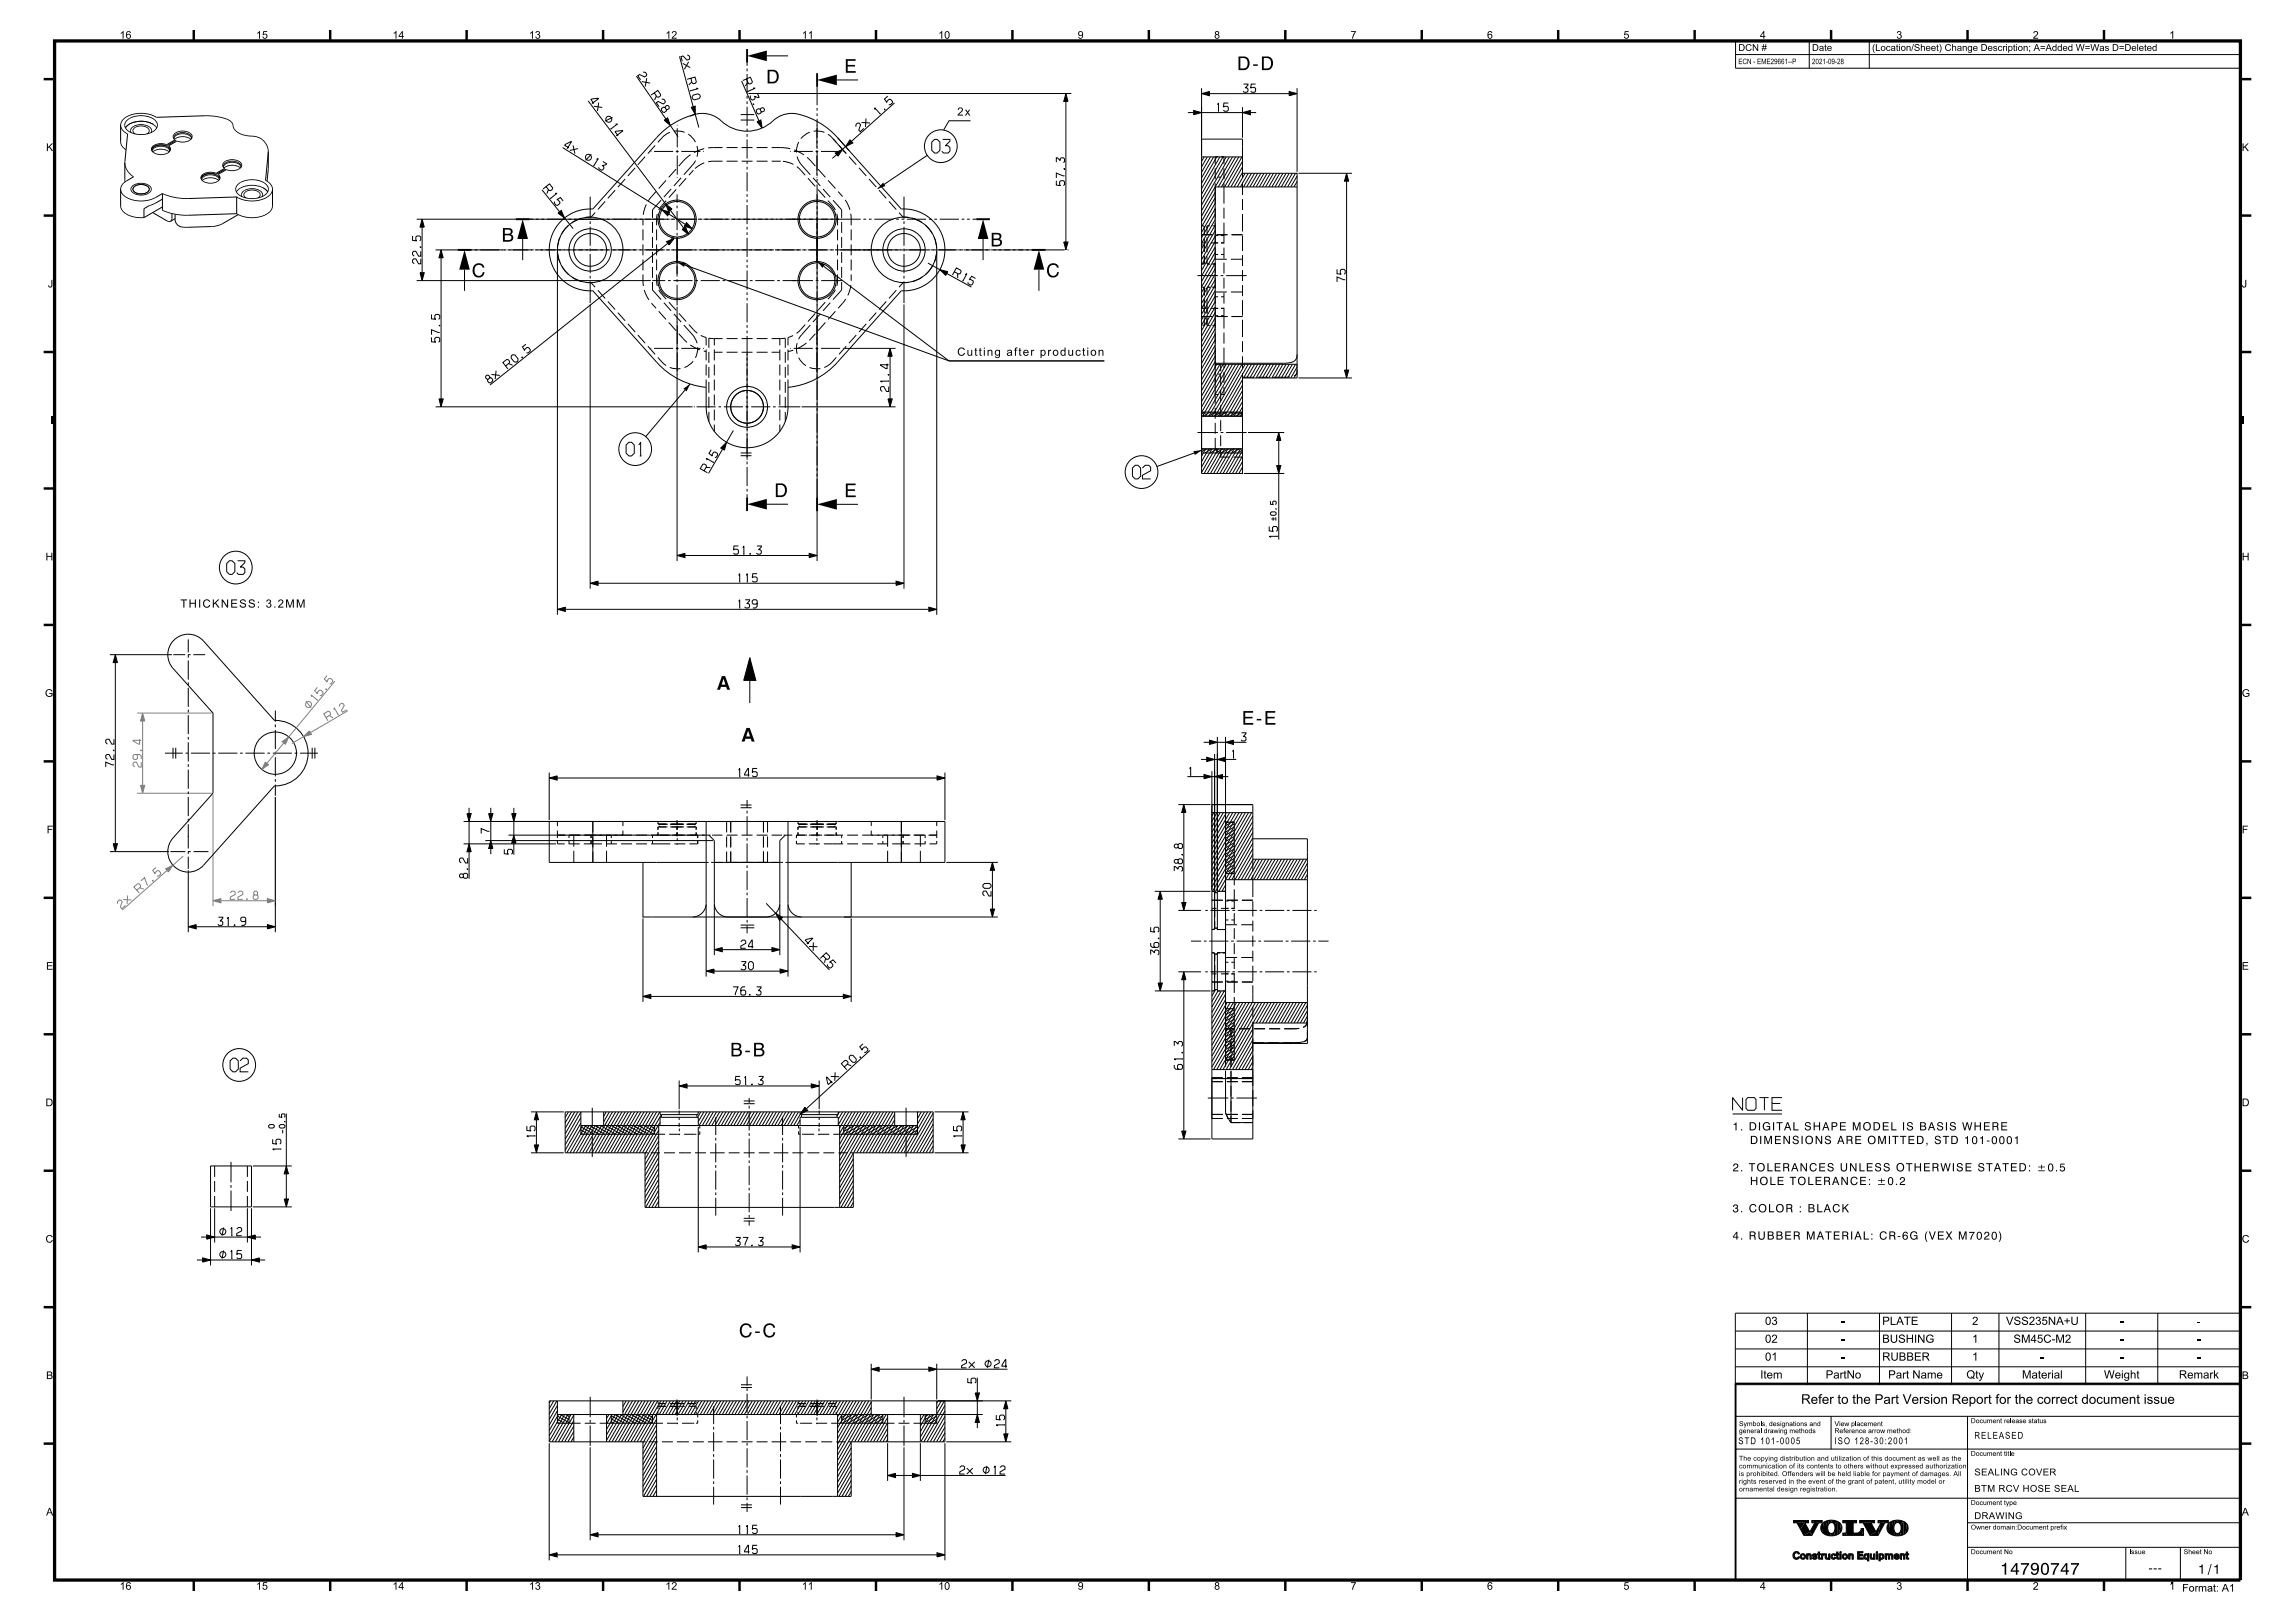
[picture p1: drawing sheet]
<svg xmlns="http://www.w3.org/2000/svg" width="841mm" height="594mm" viewBox="0 0 841 594" stroke-linecap="round" stroke-linejoin="round" font-family="sans-serif">
<g fill="#000">
<path d="M273.8 20.5l7.2-2v3.9zM253.3 39.3l1.5-.4v3zM299.4 29.3l7.3-1.9v3.8zM390.6 34.3l.8 2.9h-1.6zM440.3 34.3l2.9-.8v1.6zM472.4 33.5l2.9 .8-2.9 .8zM243.4 44.1l1.3-.9 1 2.8zM277.4 44.6l1.4-.6 .5 2.9zM306.1 56.1l2.6-1.4-1.6 2.5zM311.5 51.2l1 1.2-2.6 1.3zM437.4 40.5l2.9 .8-2.9 .7zM455.3 41.3l2.9-.8v1.5z"/>
<path d="M204.5 78.1l1.2-1 1.2 2.8zM242.6 76.9l2.9 .9-.9 1.3zM243.9 74.7l2.4 1.9-1.3 .9zM323.6 66.9l.9 1.3-2.9 1zM493.5 63.5l.7 2.9h-1.5zM153.9 99.9h1.6l-.8 2.9zM154.7 80.3l.8 2.9h-1.6zM161.6 91.6l.8 2.9h-1.5zM170.2 91.6l2 7.2h-3.9zM191.5 80.3l2 7.3h-3.9zM244.3 88.6l2.7-1.2-1.8 2.4zM250 84.1l1.2-1 1.1 2.8z"/>
<path d="M251.6 81.6l2 2.2-2.8-.9zM248.2 96.1l3 .2-.5 1.5zM299.5 95.8l2.8 1.1-.9 1.3zM344.4 98.8l2.9 .7-.7 1.4zM360.2 80.3l2 7.3h-3.9zM380.7 91.6l2 7.2h-3.9zM389.8 88.7h1.6l-.8 2.9zM326.2 127.7l.7 2.9h-1.5zM492.7 135.6h1.5l-.7 2.9zM160.9 146.2h1.5l-.8 2.9zM250.4 142.4l2.5-1.7-1.3 2.7zM325.4 146.2h1.5l-.7 2.9z"/>
<path d="M264.1 164.2l2.1-2.1-.7 2.9zM437.3 165.3l3-.3-2.4 1.7zM467.8 170.6h1.6l-.8 2.9zM468.6 158.5l.8 2.9h-1.6zM273.8 184.8l7.2-2v3.9zM299.4 184.8l7.3-1.9v3.8zM216.3 213.7l2.9-.7v1.5zM248.1 203.6l2.9-.8v1.5zM296.5 202.8l2.9 .8-2.9 .7zM328.4 213l2.9 .7-2.9 .8zM204.3 223.3l2.9-.8v1.6zM340.4 222.5l2.9 .8-2.9 .8z"/>
<path d="M274.8 241l2.2 8.3h-4.5zM442.2 277.5l2.9 .8-2.9 .8zM443.2 271.2l2.9 .8-2.9 .8zM446.1 278.3l2.9-.8v1.6zM449.1 272l2.9-.8v1.6zM171.1 298.1h1.6l-.8 2.9zM179.1 298.1h1.5l-.8 2.9zM187.5 298.1h1.6l-.8 2.9zM201.3 285.1l2.9-.8v1.6zM343.4 284.3l2.9 .8-2.9 .8zM433.8 294.8l.8 2.9h-1.6zM441.2 283.8l2.9 .8-2.9 .8z"/>
<path d="M445.1 284.6l2.9-.8v1.6zM171.9 309.2l.8 2.9h-1.6zM179.8 308l.8 2.9h-1.5zM188.3 306l.8 2.9h-1.6zM363.7 316l.7 2.9h-1.5zM284.2 334.7l2.6 1.5-1.2 1.1zM362.9 333.1h1.5l-.7 2.9zM425.2 326.6l.7 2.9h-1.5zM433 330.7h1.6l-.8 2.9zM258.8 355.9l2.9-.8v1.5zM261.8 348l2.9-.8v1.6zM282.9 347.2l2.9 .8-2.9 .8z"/>
<path d="M285.9 355.1l2.9 .8-2.9 .7zM433.8 356.1l.8 2.9h-1.6zM235.6 365.1l2.9-.7v1.5zM309 364.4l2.9 .7-2.9 .8zM424.4 360.2h1.5l-.7 2.9zM248.9 397.9l2.9-.7v1.5zM297.3 397.2l2.9 .7-2.9 .8zM195.8 419.5h1.5l-.7 2.9zM196.6 407.4l.7 2.9h-1.5zM294.9 405.7l1.1 1.2-2.7 1.4zM352.1 419.5h1.6l-.8 2.9zM352.9 407.4l.8 2.9h-1.6z"/>
<path d="M433 414.5h1.6l-.8 2.9zM255.9 456.9l2.9-.7v1.5zM290.3 456.2l2.9 .7-2.9 .8zM319.3 501.7l2.9-.7v1.5zM340.4 501l2.9 .7-2.9 .8zM357.4 510.4h1.5l-.8 2.9zM368.6 513.3l.8 2.9h-1.6zM325.3 540.7l2.9-.8v1.5zM358.1 518.3l.8 2.9h-1.5zM367.8 525.4h1.6l-.8 2.9zM334.4 539.9l2.9 .8-2.9 .7zM658.5 558h2.9l-1.7 2.3z"/>
<path d="M664 557.2l1 .8h-1zM686.5 559.7l1 1.7zM688.2 557.2l1.1 .8h-1.1zM201.3 569.8l2.9-.8v1.5zM216.3 562.4l2.9-.8v1.6zM328.4 561.6l2.9 .8-2.9 .8zM343.4 569l2.9 .8-2.9 .7zM659.3 569.1l.1 .3zM666.8 569.4v.3zM669.3 570.7l.2 .7-.3-.1zM671.5 569.4l.4-.1-.2 .5zM673.5 569.4v.3z"/>
<path d="M675.3 561.8v.8zM684.4 569.4v.2zM685.8 570.7l.1 .7-.2-.1zM689 570.4l-.1 1.6zM689 571.2v.8zM691.2 570.5v.8zM692.5 570.4l-.1 .9zM694.1 569.9v.9zM694.6 569.4l.4-.1-.3 .5zM696 570.1v.4zM699 569.4v.3z"/>
<path d="M657.2 557.2v.8z" fill-rule="evenodd"/>
<path d="M657.2 557.2h5.5v.8h-5.5z" fill-rule="evenodd"/>
<path d="M668.2 557.9l-.3 3.8a2.6 2.6 0 0 1 .3-3.8z" fill-rule="evenodd"/>
<path d="M664 557.2h3.7v.8h-2.7z" fill-rule="evenodd"/>
<path d="M669 557.4l.9-.2 .2 1.3-.3 1.4z" fill-rule="evenodd"/>
<path d="M669.9 557.2l1.2-.1v.8l-1 .6z" fill-rule="evenodd"/>
<path d="M671.1 557.1l2.1 .3-.9 1.4-.4-.6-.8-.3z" fill-rule="evenodd"/>
<path d="M673.2 557.4l.1 5-1 .3-.2-1.4 .3-.6a3.8 3.8 0 0 1 .8-3.3z" fill-rule="evenodd"/>
<path d="M673.2 557.4l1.3 1.1-.5 3.5-.7 .4z" fill-rule="evenodd"/>
<path d="M675.3 557.2h3.7l.1 5.4h-2.4l-.1-4.6h-1.3z" fill-rule="evenodd"/>
<path d="M679 557.2h1.3v.8h-1.2z" fill-rule="evenodd"/>
<path d="M681.5 557.2v.8z" fill-rule="evenodd"/>
<path d="M682.7 558h2.9l1.9 3.4-2.2 1.2z" fill-rule="evenodd"/>
<path d="M681.5 557.2h5.4v.8h-5.4z" fill-rule="evenodd"/>
<path d="M692.4 557.9l-.3 3.8a2.6 2.6 0 0 1 .3-3.8z" fill-rule="evenodd"/>
<path d="M688.2 557.2h3.8v.8h-2.7z" fill-rule="evenodd"/>
<path d="M693.2 557.4l1-.2 .2 1.3-.4 1.4z" fill-rule="evenodd"/>
<path d="M694.2 557.2l1.1-.1 .1 .8-1 .6z" fill-rule="evenodd"/>
<path d="M695.3 557.1l2.2 .3-1 1.4-.4-.6-.7-.3z" fill-rule="evenodd"/>
<path d="M697.5 557.4v5l-1 .3-.2-1.4 .3-.6a3.8 3.8 0 0 1 .9-3.3z" fill-rule="evenodd"/>
<path d="M697.5 557.4l1.3 1.1-.5 3.5-.8 .4z" fill-rule="evenodd"/>
<path d="M657.1 569.3l.3 1.7-.4-1z" fill-rule="evenodd"/>
<path d="M657.4 568.9l.4-.3-.4 2.4-.3-1.7z" fill-rule="evenodd"/>
<path d="M657.8 568.6l.1 .5-.2 .3z" fill-rule="evenodd"/>
<path d="M657.6 570.2l.7 1.2-.9-.4z" fill-rule="evenodd"/>
<path d="M657.9 570.8l1-.1v.6l-.6 .1z" fill-rule="evenodd"/>
<path d="M657.8 568.6h.9l-.8 .5z" fill-rule="evenodd"/>
<path d="M658.7 568.6l.3 .1v.7l-.7-.4z" fill-rule="evenodd"/>
<path d="M659.1 570.4l.4 .2-.3 .4z" fill-rule="evenodd"/>
<path d="M659 568.7l.3 .7h-.3z" fill-rule="evenodd"/>
<path d="M659 570.4l.2 .6-.3 .3z" fill-rule="evenodd"/>
<path d="M659.3 569.1l.1 .3z" fill-rule="evenodd"/>
<path d="M661.4 558l1.8 3.4-2.2 1.2-1.3-2.3z" fill-rule="evenodd"/>
<path d="M660 569.6v1.5a1.11 1.11 0 0 1 0-1.5z" fill-rule="evenodd"/>
<path d="M660 569.6l.7-.3-.5 1.1z" fill-rule="evenodd"/>
<path d="M660 569.6l.7 1.8-.7-.3z" fill-rule="evenodd"/>
<path d="M660.4 570.9h.6l.2-.5 .2 .7-.7 .3z" fill-rule="evenodd"/>
<path d="M660.7 569.3l.7 .3-.3 .5-.7-.3z" fill-rule="evenodd"/>
<path d="M661.4 569.6a1.11 1.11 0 0 1 0 1.5l-.3-1z" fill-rule="evenodd"/>
<path d="M662 569.4v1.9z" fill-rule="evenodd"/>
<path d="M662 569.4l.3 1.9h-.3z" fill-rule="evenodd"/>
<path d="M662.1 569.4h.4v1.9h-.2z" fill-rule="evenodd"/>
<path d="M662.5 569.4v1.9z" fill-rule="evenodd"/>
<path d="M662.5 569.4v1.9z" fill-rule="evenodd"/>
<path d="M662.7 569.5l-.2 1z" fill-rule="evenodd"/>
<path d="M662.7 569.5l.4-.2v.6l-.5 .1z" fill-rule="evenodd"/>
<path d="M662.9 560.7l.3 .7z" fill-rule="evenodd"/>
<path d="M661 562.6l2.2-1.3 .8 1.3z" fill-rule="evenodd"/>
<path d="M665 558h1.5l-2.5 4.6-.8-1.3z" fill-rule="evenodd"/>
<path d="M663.4 569.4l.3 .4v1.5h-.4z" fill-rule="evenodd"/>
<path d="M663.1 569.3l.3 .1-.1 1.9z" fill-rule="evenodd"/>
<path d="M663.7 570.2v1.1z" fill-rule="evenodd"/>
<path d="M663.7 569.8v1.5z" fill-rule="evenodd"/>
<path d="M664.2 569.7l.1 .7z" fill-rule="evenodd"/>
<path d="M664.1 571l.3-.2-.1 .4z" fill-rule="evenodd"/>
<path d="M664.4 570.8l.6 .6-.7-.2z" fill-rule="evenodd"/>
<path d="M664.2 569.7l.8-.4-.4 .6 .1 .6-.4-.1z" fill-rule="evenodd"/>
<path d="M664.6 570.9l.8-.1 .1 .5-.5 .1z" fill-rule="evenodd"/>
<path d="M664.6 569.9l.4 .2 .1 .5-.4-.1z" fill-rule="evenodd"/>
<path d="M665 569.3v.4l-.3 .1z" fill-rule="evenodd"/>
<path d="M665 569.3l.5 .2v.5l-.5-.3z" fill-rule="evenodd"/>
<path d="M665 570.1l.5 .1v1.1z" fill-rule="evenodd"/>
<path d="M665.5 569.5l.2 .3-.2 .2z" fill-rule="evenodd"/>
<path d="M665.5 570.2l.4 .5-.4 .6z" fill-rule="evenodd"/>
<path d="M665.6 569.6l.2 .2z" fill-rule="evenodd"/>
<path d="M666 569.4v.3z" fill-rule="evenodd"/>
<path d="M666 569.4h.3v.3z" fill-rule="evenodd"/>
<path d="M666 569.4l.1 .3z" fill-rule="evenodd"/>
<path d="M666.3 568.7v1z" fill-rule="evenodd"/>
<path d="M666.3 568.7l.1 2.5z" fill-rule="evenodd"/>
<path d="M666.3 568.7v2.3z" fill-rule="evenodd"/>
<path d="M666.3 568.7v.7z" fill-rule="evenodd"/>
<path d="M666.3 568.7h.4l.1 2.7-.4-.2z" fill-rule="evenodd"/>
<path d="M666.8 570.6v.8z" fill-rule="evenodd"/>
<path d="M666.7 568.7l.1 2.7z" fill-rule="evenodd"/>
<path d="M666.8 569.4l.2 .3z" fill-rule="evenodd"/>
<path d="M666.8 569.4h.3v.3z" fill-rule="evenodd"/>
<path d="M667.1 569.4l.1 .3z" fill-rule="evenodd"/>
<path d="M666.9 570.9h.3v.4l-.4 .1z" fill-rule="evenodd"/>
<path d="M667.2 569.4v.3z" fill-rule="evenodd"/>
<path d="M667.5 569.4v1.9z" fill-rule="evenodd"/>
<path d="M667.5 569.4l.2 1.9h-.2z" fill-rule="evenodd"/>
<path d="M667.5 569.4h.4v1.9h-.2z" fill-rule="evenodd"/>
<path d="M668.2 557.9l.8-.5 .8 2.5 .1 2.8-2-1z" fill-rule="evenodd"/>
<path d="M667.9 569.4v1.9z" fill-rule="evenodd"/>
<path d="M667.9 569.4v1.9z" fill-rule="evenodd"/>
<path d="M668 569.5l-.1 1.1z" fill-rule="evenodd"/>
<path d="M668.5 569.4v.4l-.2 .1z" fill-rule="evenodd"/>
<path d="M668 569.5l.5-.1-.6 .9z" fill-rule="evenodd"/>
<path d="M668.8 569.4v1.1z" fill-rule="evenodd"/>
<path d="M668.8 569.4l.2 1.8z" fill-rule="evenodd"/>
<path d="M668.9 569.4h.4l-.1 1.9-.2-.1z" fill-rule="evenodd"/>
<path d="M669.3 569.4l-.1 1.9z" fill-rule="evenodd"/>
<path d="M669.3 570.7l.6 .2 .2-.7-.2 1.1-.4 .1z" fill-rule="evenodd"/>
<path d="M670.1 569.4v1.9z" fill-rule="evenodd"/>
<path d="M670.1 569.4l.3 1.9h-.3z" fill-rule="evenodd"/>
<path d="M670.2 569.4h.4v1.9h-.2z" fill-rule="evenodd"/>
<path d="M670.6 569.4v1.9z" fill-rule="evenodd"/>
<path d="M670.6 569.4v1.9z" fill-rule="evenodd"/>
<path d="M669.8 560.6l1.3 2.2-1.2-.1z" fill-rule="evenodd"/>
<path d="M671.2 569.6v1.5a1.12 1.12 0 0 1 0-1.5z" fill-rule="evenodd"/>
<path d="M670.6 561.8h.9l-.4 1z" fill-rule="evenodd"/>
<path d="M671.4 570.4l.2 .5 .6-.1v.6l-.7-.1z" fill-rule="evenodd"/>
<path d="M671.2 569.6l.3-.2 .2 .4-.3 .6 .1 .9-.3-.2z" fill-rule="evenodd"/>
<path d="M671.5 561.8l.6-.5 .2 1.4-1.2 .1z" fill-rule="evenodd"/>
<path d="M671.9 569.3l.4 .1v.7l-.2-.3h-.4z" fill-rule="evenodd"/>
<path d="M672.4 570.6l.3 .2-.2 .4z" fill-rule="evenodd"/>
<path d="M672.4 570.6l.1 .6-.3 .2z" fill-rule="evenodd"/>
<path d="M672.3 569.4l.4 .5-.4 .2z" fill-rule="evenodd"/>
<path d="M672.6 569.6l.1 .3z" fill-rule="evenodd"/>
<path d="M672.8 569.4v.3z" fill-rule="evenodd"/>
<path d="M672.8 569.4l.2 .3z" fill-rule="evenodd"/>
<path d="M672.8 569.4v.3z" fill-rule="evenodd"/>
<path d="M673.1 568.7l-.1 1z" fill-rule="evenodd"/>
<path d="M673.1 568.7v2.3z" fill-rule="evenodd"/>
<path d="M673.1 568.7v.7z" fill-rule="evenodd"/>
<path d="M673.1 568.7v2.5z" fill-rule="evenodd"/>
<path d="M673.1 568.7h.4v2.7l-.4-.2z" fill-rule="evenodd"/>
<path d="M673.5 570.6l.1 .8z" fill-rule="evenodd"/>
<path d="M673.5 568.7v2.7z" fill-rule="evenodd"/>
<path d="M673.5 569.4l.2 .3z" fill-rule="evenodd"/>
<path d="M673.6 569.4h.3v.3z" fill-rule="evenodd"/>
<path d="M673.9 569.4v.3z" fill-rule="evenodd"/>
<path d="M673.6 570.9h.3v.4l-.3 .1z" fill-rule="evenodd"/>
<path d="M673.9 569.4v.3z" fill-rule="evenodd"/>
<path d="M674.5 558.5a2.61 2.61 0 0 1-.5 3.5z" fill-rule="evenodd"/>
<path d="M674.2 569.4h.5v1.9h-.5z" fill-rule="evenodd"/>
<path d="M674.2 568.6h.5v.5h-.5z" fill-rule="evenodd"/>
<path d="M675.4 569.6v1.5a1.11 1.11 0 0 1 0-1.5z" fill-rule="evenodd"/>
<path d="M675.3 561.8h.9l-.3 .8h-.6z" fill-rule="evenodd"/>
<path d="M675.4 569.6l.7-.3-.5 1.1z" fill-rule="evenodd"/>
<path d="M675.4 569.6l.7 1.8-.7-.3z" fill-rule="evenodd"/>
<path d="M675.8 570.9h.6l.2-.5 .2 .7-.7 .3z" fill-rule="evenodd"/>
<path d="M676.2 561.8h.4l.1 .8h-.8z" fill-rule="evenodd"/>
<path d="M676.1 569.3l.7 .3-.3 .5-.7-.3z" fill-rule="evenodd"/>
<path d="M676.8 569.6a1.11 1.11 0 0 1 0 1.5l-.3-1z" fill-rule="evenodd"/>
<path d="M677.4 569.4v1.9z" fill-rule="evenodd"/>
<path d="M677.4 569.4l.3 1.9h-.3z" fill-rule="evenodd"/>
<path d="M677.5 569.4h.4v1.9h-.2z" fill-rule="evenodd"/>
<path d="M677.9 569.4v1.9z" fill-rule="evenodd"/>
<path d="M677.9 569.4v1.9z" fill-rule="evenodd"/>
<path d="M678.1 569.5l-.2 1z" fill-rule="evenodd"/>
<path d="M678.1 569.5l.4-.2v.6l-.5 .1z" fill-rule="evenodd"/>
<path d="M678.8 569.4l.3 .4v1.5h-.4z" fill-rule="evenodd"/>
<path d="M678.5 569.3l.3 .1-.1 1.9z" fill-rule="evenodd"/>
<path d="M679.1 570.2v1.1z" fill-rule="evenodd"/>
<path d="M679.1 569.8v1.5z" fill-rule="evenodd"/>
<path d="M681.2 569.1v1.8h1.6v.4h-2.1z" fill-rule="evenodd"/>
<path d="M680.7 568.6h2v.5h-1.5l-.5 2.2z" fill-rule="evenodd"/>
<path d="M679.1 561.8a2.1 2.1 0 0 0 2.9-1.7l.8 2.5h-3.7z" fill-rule="evenodd"/>
<path d="M682 560.1h.9v2.5z" fill-rule="evenodd"/>
<path d="M683.2 569.6l.2-.1-.1 1.8-.3-.9z" fill-rule="evenodd"/>
<path d="M683.5 570.6l.4 .4 .4-.3 .1 .5-.8 .2z" fill-rule="evenodd"/>
<path d="M683.4 569.5l.4-.2 .1 .5-.5 .6 .2 1-.3-.1z" fill-rule="evenodd"/>
<path d="M683.8 569.3l.3 .1v.4z" fill-rule="evenodd"/>
<path d="M684.1 569.4l.2 .7z" fill-rule="evenodd"/>
<path d="M684.4 570.4v1.6z" fill-rule="evenodd"/>
<path d="M684.4 569.4v1z" fill-rule="evenodd"/>
<path d="M684.4 569.4l.2 2.6h-.2z" fill-rule="evenodd"/>
<path d="M684.8 569.4v2.6z" fill-rule="evenodd"/>
<path d="M685.3 569.4v1.1z" fill-rule="evenodd"/>
<path d="M685.3 569.4l.1 1.8z" fill-rule="evenodd"/>
<path d="M685.3 569.4h.4v1.9l-.3-.1z" fill-rule="evenodd"/>
<path d="M685.7 569.4v1.9z" fill-rule="evenodd"/>
<path d="M685.8 570.7l.6 .2 .2-.7-.2 1.1-.5 .1z" fill-rule="evenodd"/>
<path d="M686.6 569.4v1.9z" fill-rule="evenodd"/>
<path d="M686.6 569.4l.2 1.9h-.2z" fill-rule="evenodd"/>
<path d="M686.7 569.4h.3v1.9h-.2z" fill-rule="evenodd"/>
<path d="M687 569.4v1.9z" fill-rule="evenodd"/>
<path d="M687 569.4v1.9z" fill-rule="evenodd"/>
<path d="M687.1 560.7l.4 .7z" fill-rule="evenodd"/>
<path d="M689 558.5l-.8 4.1h-2.9l2.2-1.2z" fill-rule="evenodd"/>
<path d="M687.5 569.4h.5v1.9h-.5z" fill-rule="evenodd"/>
<path d="M687.5 568.6h.5v.5h-.5z" fill-rule="evenodd"/>
<path d="M689.3 558h1.4l-2.5 4.6z" fill-rule="evenodd"/>
<path d="M688.5 569.4v2.6z" fill-rule="evenodd"/>
<path d="M688.6 569.4h.3v2.6h-.3z" fill-rule="evenodd"/>
<path d="M688.9 569.4l.2 .5-.2 2.1z" fill-rule="evenodd"/>
<path d="M689 571.2v.8z" fill-rule="evenodd"/>
<path d="M689 570.4l.2 .5-.2 1.1z" fill-rule="evenodd"/>
<path d="M689.1 569.5l.4-.2-.4 .6z" fill-rule="evenodd"/>
<path d="M689.2 570.9h.4l.3 .4h-.7z" fill-rule="evenodd"/>
<path d="M689.9 570.4l.2 .7-.2 .2-.3-.4z" fill-rule="evenodd"/>
<path d="M690 569.5l.4 .9-.3 .7z" fill-rule="evenodd"/>
<path d="M689.5 569.3l.5 .2-.1 .9-.1-.5-.5-.1z" fill-rule="evenodd"/>
<path d="M690.8 569.4v1.9z" fill-rule="evenodd"/>
<path d="M690.8 569.4l.2 1.9h-.2z" fill-rule="evenodd"/>
<path d="M690.9 569.4h.3v1.9h-.2z" fill-rule="evenodd"/>
<path d="M691.2 569.4v1.9z" fill-rule="evenodd"/>
<path d="M691.2 569.6l.2-.1-.2 1.8z" fill-rule="evenodd"/>
<path d="M691.2 569.4v1.9z" fill-rule="evenodd"/>
<path d="M691.4 569.5l.5-.2v.5l-.6 .2z" fill-rule="evenodd"/>
<path d="M692 569.4l.4 .2v1.7h-.4z" fill-rule="evenodd"/>
<path d="M691.9 569.3l.1 .1v1.9z" fill-rule="evenodd"/>
<path d="M692.4 557.9l.8-.5 .8 2.5 .2 2.8-2.1-1z" fill-rule="evenodd"/>
<path d="M692.4 569.6l.2-.1-.2 1.8z" fill-rule="evenodd"/>
<path d="M692.5 570.4v.9z" fill-rule="evenodd"/>
<path d="M692.6 569.5l.4-.2v.5l-.4 .2z" fill-rule="evenodd"/>
<path d="M693 569.3l.3 .1-.1 1.9z" fill-rule="evenodd"/>
<path d="M693.7 570.1v1.2z" fill-rule="evenodd"/>
<path d="M693.3 569.4l.4 .5v1.4h-.5z" fill-rule="evenodd"/>
<path d="M694.3 569.6l.3 1.7-.5-.5z" fill-rule="evenodd"/>
<path d="M694.6 570.1l.7 .4h-.8z" fill-rule="evenodd"/>
<path d="M694.7 570.1h.8l.2 .4z" fill-rule="evenodd"/>
<path d="M694.3 569.6l.3-.2v.5a.62 .62 0 0 0 0 .8 .62 .62 0 0 0 .8 .2v.5l-.8-.1z" fill-rule="evenodd"/>
<path d="M694.1 560.6l1.2 2.2-1.1-.1z" fill-rule="evenodd"/>
<path d="M694.9 561.8h.8l-.4 1z" fill-rule="evenodd"/>
<path d="M695 569.3l.4 .1-.1 .4h-.6z" fill-rule="evenodd"/>
<path d="M695.6 570.7v.6l-.2 .1z" fill-rule="evenodd"/>
<path d="M695.6 570.7l.4 .2-.4 .4z" fill-rule="evenodd"/>
<path d="M695.4 569.4l.6 1.1-.5-.4z" fill-rule="evenodd"/>
<path d="M696.3 569.4v1.9z" fill-rule="evenodd"/>
<path d="M696.3 569.4l.3 1.9h-.3z" fill-rule="evenodd"/>
<path d="M696.4 569.4h.4v1.9h-.2z" fill-rule="evenodd"/>
<path d="M695.7 561.8l.6-.5 .2 1.4-1.2 .1z" fill-rule="evenodd"/>
<path d="M696.8 569.4v1.9z" fill-rule="evenodd"/>
<path d="M696.8 569.4v1.9z" fill-rule="evenodd"/>
<path d="M697 569.5l-.2 1z" fill-rule="evenodd"/>
<path d="M697 569.5l.4-.2v.6l-.5 .1z" fill-rule="evenodd"/>
<path d="M697.7 569.4l.3 .4v1.5h-.4z" fill-rule="evenodd"/>
<path d="M697.4 569.3l.3 .1-.1 1.9z" fill-rule="evenodd"/>
<path d="M698 570.2v1.1z" fill-rule="evenodd"/>
<path d="M698 569.8v1.5z" fill-rule="evenodd"/>
<path d="M698.8 558.5a2.61 2.61 0 0 1-.5 3.5z" fill-rule="evenodd"/>
<path d="M698.3 569.4v.3z" fill-rule="evenodd"/>
<path d="M698.3 569.4l.2 .3z" fill-rule="evenodd"/>
<path d="M698.3 569.4l.1 .3z" fill-rule="evenodd"/>
<path d="M698.6 568.7l-.1 1z" fill-rule="evenodd"/>
<path d="M698.6 568.7l.1 2.5z" fill-rule="evenodd"/>
<path d="M698.6 568.7v2.3z" fill-rule="evenodd"/>
<path d="M698.6 568.7v.7z" fill-rule="evenodd"/>
<path d="M698.6 568.7h.4v2.7l-.3-.2z" fill-rule="evenodd"/>
<path d="M699 570.6l.1 .8z" fill-rule="evenodd"/>
<path d="M699 568.7v2.7z" fill-rule="evenodd"/>
<path d="M699 569.4l.2 .3z" fill-rule="evenodd"/>
<path d="M699.1 569.4h.3v.3z" fill-rule="evenodd"/>
<path d="M699.1 570.9h.3v.4l-.3 .1z" fill-rule="evenodd"/>
<path d="M699.4 569.4v.3z" fill-rule="evenodd"/>
<path d="M699.4 569.4v.3z" fill-rule="evenodd"/>
</g>
<g fill="none" stroke="#000" stroke-width=".37">
<path d="M215.5 37l28.4 37.7M217.6 37.9l-1.1-1.4 2.7-.5 .1 .2-2.4 1.8M217.6 38.9l3.1 .5M219.4 37.6l-.5 3.1M233.2 27.9l10.8 15.7M235.2 29.9l3.1 .6M235.7 26.4l.8 .1 .5 .7-.1 .6-.7 .4-1.8-.9-.7 .4 1 1.5M237 28.6l-.6 3.1M239.7 34l1.1 1.5 .5 .1 .7-.4 .1-.6-1-1.5-2.5 1.7M240.5 35.2l-.7 1.5M242.5 36.3l.8 .1 .5 .7-.1 .5-.7 .5-1.8-.9-.7 .4 1 1.5M243.6 39.4l.6 .8 1-.4 .1-.6-.4-.5-.5-.1-.8 .8-.5-.1-.7 .4-.1 .6 .6 .8 .6 .1 .6-.5 .1-.5"/>
<path d="M249 20.7l5 18.4M250.2 23.2l2.7 1.6M251.9 20.1l.7 .4 .2 .8-.3 .5-.8 .2-1.4-1.5-.8 .2 .5 1.8M252.3 22.7l-1.5 2.7M252.9 33.1l.1 .4M253.1 28.7l.5 1.7 .5 .3 .8-.2 .3-.5-.5-1.8-2.9 .8M253.3 39.3l1.5-.4v3zM253.5 30l-1.1 1.2M254 34.9l1.7-.5 .8 .4 .1 .6-.4 .7-1.7 .5-.8-.4-.1-.6zM255.2 32.3l.6 .2-2.9 .8M271.8 29.7l6.3 14.6M273.5 28.9l.7 1.7 .6 .2 .7-.3 .2-.6-.7-1.6-2.8 1.2"/>
<path d="M273.8 23v1.1M273.8 25.1v1M273.8 27.1v7M273.8 35.1v1M273.8 37.1v1M273.8 39.1v7M273.9 33.3l.2 .4M274.1 30.2l-1 1.3M274.3 34.3h118.3M276 38.1l.2 .1zM276 32.2l.7 .1-2.7 1.2M277.5 34.2l.7 1.4-.4 .2-1.3-.5 .2 .5-.2 .5-.7 .4-.5-.2-.4-1 .2-.5"/>
<path d="M281 20.5h7.8M299.4 31.8v6.8M299.4 39.6v1M306.7 29.3h7.7M325.3 35.2l-1.2 1.1 .9 1.2 .1-.4 .7-.7h.6l.6 .8v.5l-.7 .7h-.6M327.8 37.7l-15.8 14.1M390.6 34.3l.8 2.9h-1.6zM390.6 37.2v51.5M440.3 32.3v141.2h15v-9M440.3 34.3l2.9-.8v1.6zM443.2 34.3h29.2M446.1 38.4l.4-.6v3"/>
<path d="M450.1 37.8h-1.6l-.2 1.5 .4-.3h1l.4 .4v1l-.4 .4h-1l-.4-.4M455.3 39.3v11.2M455.7 30.8h1.6v.4l-1 1h.6l.4 .4v.8l-.4 .4h-1l-.4-.4M460.1 30.8h-1.6l-.2 1.5 .4-.3h1l.4 .4v1l-.4 .4h-1l-.4-.4M472.4 33.5l2.9 .8-2.9 .8zM475.3 32.3v30.7M44.2 45.9v6.1M45.7 59.7v6.1M46.8 49.1l-1 10.1M60.9 53.4a4.3 4.3 0 0 0-5.4 1.4M61.1 53.1v.1M61.2 53.4h-.3"/>
<path d="M61.9 53.7h.1M61.9 53.5v.2M61.9 53.8v.1M61.9 53.9l.6 .9M64 51.4l-2.8 1.5M64 51.8l-2.7 1.5M64 51.6v.1M64.1 51.5h.1M64.1 51.2v.3M64.7 51.8l-2.8 1.6M74.9 42.4l-17.6 .6M98.3 55.9l-1 10.2"/>
<path d="M98.3 55.5v6.1M206.2 54.1l36.4 22.8M208.5 54.2l-1.6-.9 2.3-1.4 .2 .1-1.6 2.5M210 53.3l.7 3M211.9 54.4l-3.1 .7M216.7 56.5l-2.1 2.3M218.6 58.4l.6-.3-1.6 2.6M220.9 59.2l1.4 .8-.2 .4-1.4 .3 .5 .3 .1 .6-.4 .6-.5 .2-.9-.6-.1-.5M223.8 47.1l.2 .3M224.5 43l-2.8 1.4M225.6 45.5l.7-.1-2.4 1.8M226.5 49.8l-1.1-1.5 2.7-.5 .1 .2-2.4 1.8"/>
<path d="M236.4 57.4l-2.6 3M238.4 55.5h.3M239.7 55.5h7M240.1 53.3l-2.7 3M243.4 44.1l1.3-.9 1 2.8zM245.5 48.5l-2.1 1.2-2.3 2.5M245.7 46l2.8 4.1M246.9 48.1l1.9-.1 2.1 .5M247.7 55.5h1M248.2 45.7v.3M248.2 47v7M248.2 55v1"/>
<path d="M248.2 57v7M249.7 55.5h7M252.2 49.2l1.4 1.2 1.3 1.7M252.9 42.6l1.9-.7 1.3 4.8M253 56.7l-1.8 1.5-2.5 2.7M254.9 58.8l-1 1.5-3.3 3.7M255.4 53.5l.3 2-.3 1.9M257.7 55.5h.2M258 54.5l-3.7 1.4M258.1 59.7l-1.8 .8-1.6 1.3M264.8 59.1l-5.3 .2M264.8 54.1l-5.3 .1"/>
<path d="M266.3 59.1h4M266.3 54.1h4M271.4 42h5M271.4 44h5M271.8 59.1h4M271.8 54.1h4M273.8 47.1v1M273.8 49.1v1M273.8 51.1v7M273.8 59.1v1M277.3 59.1h4M277.3 54.1h4"/>
<path d="M277.4 44.6l1.4-.6 .5 2.9zM278.6 40l.4 1 1-.3 .2-.5-.3-.5-.5-.2-.8 .5-.6-.2-.7 .4-.2 .5 .4 .9 .5 .2 .8-.3 .2-.5M282.8 59.1h3.3M282.8 54.1h4.4l2.4 .4M286.9 59.1l1.9 .4 1.9 .8M289.6 55.5h.3M290.9 55.5h7M291 54.9l3.6 1.9M292.1 57.4l1.3 2.6 3.5 4M292.7 52l-.7 1.9-.1 2M295.8 57.7l3 3.2M296.7 48.5l-1.8 1-1.4 1.3"/>
<path d="M298.2 48.1l2-.1 1.9 .5M298.9 55.5h1M299.4 55v9.6M299.4 41.6v1M299.4 43.6v11M300.9 55.5h7M303.4 49.2l1.4 1.1 5.3 6M306.1 56.1l2.6-1.4-1.6 2.5zM306.6 56.7l-1.6 1.4M306.8 50.3l23.5 26.3a15 15 0 0 1 16 15 15 15 0 0 1-16 14.9l-23.4 26.2a28 28 0 0 1-18.1 9.2M306.9 50.4a26.3 26.3 0 0 0-16.8-8.8 10.5 10.5 0 0 0-7.6 3.4 13.9 13.9 0 0 1-18.9-1.3 11.4 11.4 0 0 0-12.3-.7 28 28 0 0 0-10.7 7.4l-23.4 26.2a15 15 0 0 0-15.9 15 15 15 0 0 0 15.9 14.9l23.4 26.2a28 28 0 0 0 18.2 9.2M308.9 55.5h.2"/>
<path d="M309.9 53.7l-1.2 1M311.1 57.4l2.7 3M311.5 51.2l1 1.2-2.6 1.3zM313.6 46.5l.1-.9 .6-.5h.5l.6 .6-.7 2 .5 .6 1.4-1.2M315.7 44.9l3.1 .2M317.3 43.4l-.1 3.1M320.6 40.2l-.1-.7 2 2.2M322.7 41.6l-.3 .3M324 40.1h.3zM339.8 56.9l-18.2 12.3M341.4 52.1l1-1h1l1 1v3l-1 1h-1l-1-1zM345.4 51.1h2.7v.6l-1.7 1.7h1l.7 .7v1.3l-.7 .7h-1.6l-.7-.7"/>
<path d="M355.6 44.3h-7.8l-2 3.3M387.1 59.4v-1.6h.4l1 1v-.6l.4-.4h.8l.4 .4v1l-.4 .4M435.3 41.3h2.1M437.4 40.5l2.9 .8-2.9 .7zM440.3 41.3h15M440.3 51h15v6.5h-15M441.3 57.5l-1 1.6M442.4 57.5l-2.1 3.6M443.6 57.5l-3.3 5.6M444.7 57.5l-4.4 7.6M445.9 57.5l-5.6 9.6M446.3 40.8h.4"/>
<path d="M446.4 57.4h-1.1v2.8M447 57.5l-6.7 11.6M447.4 57.4h1.1v2.8M448.2 57.5l-7.9 13.6M449.3 57.5l-9 15.6M450.5 57.5l-10.2 17.6M451.6 57.5l-11.3 19.6M452.8 57.5l-6.3 11M454 57.5l-6.4 11M455.1 57.5l-6.3 11M455.3 59.2l-5.4 9.3M455.3 41.3l2.9-.8v1.5z"/>
<path d="M455.3 57.5v7.7M458.2 41.3h2.1M44.2 69.3v6.1M48.9 64.8l-2.5 1.5M54.7 75.3l-1.9 1.2v3.2l6.7-3.9M56.3 78.1l4.9 2.9M57 72.4l2.5-1.5v6.2M59.5 73l-2.5 1.4M63 78.3v1.6M64.2 78.5v2a2.82 2.82 0 0 0 2.4 2.7M69.2 72.7l17.5-.5v6.1l-17.5 .6M79 63.8a4.3 4.3 0 0 0-5.4 1.5"/>
<path d="M79.2 63.6v.1M79.4 63.8h-.3M80 64.2h.1M80 63.9v.2M80 64.3h.1M80 64.4l.6 .9M82.1 61.8l-2.7 1.6M82.1 62.2l-2.7 1.6M82.2 62.1v.1M82.2 61.9h.1M82.2 61.7v.2M82.8 62.2l-2.7 1.6"/>
<path d="M87.3 78.6l-5.8 3.4M98.3 62.1l-.4 4.3M99.9 69.3v6.1M198.6 69.6l6.5 8M200.1 68.4l1.1 1.4h.6l.6-.4 .1-.6-1.1-1.4-2.4 1.9M201 69.5l-.6 1.5M201.6 72.5l.3 .3M203.4 70.9l.7-.1-2.3 1.9M204.5 78.1l1.2-1 1.2 2.8zM206.4 73.6l-1-1.2-1.3 .8 .4 .1 .7 .8-.1 .5-.8 .7-.5-.1-.7-.8 .1-.6M206.9 79.9l3.1 3.9M213.1 80l-3.6 1.7"/>
<path d="M216.3 72.1v8M217.5 60.6l.3 .2M218.1 77.9l-1.5 1.7-2 .1M221.8 73.8l-2.7 3M225.4 69.7l-2.6 3M229.1 65.6l-2.7 3M232.8 61.5l-2.7 3M236.9 74.9l-1.2 3.8M240.4 70.2l-2.8 3.4M240.9 78.4l-.3 4.2M242.3 73.3l-3.2 3.6v2.9M242.6 76.9l2.9 .9-.9 1.3z"/>
<path d="M243.8 75.4a6.5 6.5 0 0 1 10.4 2.6 6.5 6.5 0 0 1-6 8.8v9.5a6.5 6.5 0 0 1 5.7 9.5 6.5 6.5 0 0 1-11.1 .8 6.5 6.5 0 0 1 4.3-10.2l.9-.1v-9.5a6.5 6.5 0 0 1-6-4.2 6.5 6.5 0 0 1 1.8-7.2zM243.9 74.7l2.4 1.9-1.3 .9zM244.1 66.1l-2.7 3M244.1 73.5l-2.7 3.5M245.1 78.4l6.1 3.8M245.6 77l5 6.6M245.9 69.2l-2.6 3M247.7 62l-2.6 3M247.8 69.4l-2.7 3M248.1 71.2v3.1M248.1 75.3v1M248.1 77.3v7"/>
<path d="M248.2 65v.2M249.6 65.1l-2.7 3M251.5 65.3l-2.7 3M254.1 62.3l-1.6 1.9M273.8 61.1v1M273.8 63.1v7M273.8 71.1v1M273.8 73.1v1M273.8 75.1v7M292 61.1l3.1 3.1M295.2 75.4a6.5 6.5 0 0 1 10.3 2.6 6.5 6.5 0 0 1-6 8.8v9.5a6.5 6.5 0 0 1 5.7 9.5 6.5 6.5 0 0 1-11.1 .8 6.5 6.5 0 0 1 4.3-10.2l.9-.1v-9.5a6.5 6.5 0 0 1-6-4.2 6.5 6.5 0 0 1 1.9-7.2zM296.1 65.3l2.6 3"/>
<path d="M297.9 65.1l2.7 3M299.4 65v.2M299.4 65.6v1M299.4 67.6v138M299.7 69.4l2.7 3M299.8 62l2.7 3M301.6 69.2l2.7 3M303.4 73.5l2.7 3.4M303.5 66.1l2.6 3M305.3 73.3l3.1 3.6v2.9M306.7 78.3l.2 4.3M307.1 70.2l1.7 1.9"/>
<path d="M309.7 73.3l1.7 3.6M311.8 78.3l.1 4.3M314.8 61.5l2.6 3M318.4 65.6l2.7 3M322.1 69.7l2.7 3M325.8 73.8l2.6 3M329.4 77.9l1.5 1.7 1.9 .1M331.3 72.1v8M334.3 80l3.6 1.6M387.1 66.2v1.6l1.5 .2-.3-.4v-1l.4-.4h1l.4 .4v1l-.4 .4M389.9 61.8l.2 .2zM390.1 64.4h-.6l-2.4-1v1.8"/>
<path d="M445 64.9h.4M445.3 78.5l-5 8.6M445.3 76.5l-5 8.6M445.3 74.5l-5 8.6M445.3 72.5l-5 8.6M445.3 70.5l-5 8.6M445.3 61.7v4M445.3 67.2v80.7M445.3 68.5h30M446.4 64.9h1M448.4 64.9h.4M448.5 61.7v4"/>
<path d="M448.5 67.2v7.4M448.5 76.1v4M455.3 61.2l-4.2 7.3M455.3 63.2l-3.1 5.3M455.3 63.5h20v5M455.3 66.8v4.7M455.3 73v4M455.3 78.5v6.3M456.3 63.5l-2.9 5M457.4 63.5l-2.9 5M458.6 63.5l-2.9 5M459.7 63.5l-2.9 5"/>
<path d="M460.9 63.5l-2.9 5M462 63.5l-2.8 5M463.2 63.5l-2.9 5M464.4 63.5l-2.9 5M465.5 63.5l-2.9 5M466.7 63.5l-2.9 5M467.8 63.5l-2.9 5M469 63.5l-2.9 5M470.1 63.5l-2.9 5M471.3 63.5l-2.9 5M472.4 63.5l-2.9 5M473.6 63.5l-2.9 5"/>
<path d="M474.7 63.5l-2.8 5M475.3 64.5l-2.3 4M475.3 66.5l-1.1 2M475.3 68.5v70h-20M475.8 63.5h19.7M493.5 66.4v69.2M493.5 63.5l.7 2.9h-1.5zM64.2 80.1l-1.7 1M77.5 83l-8.7 .3M151.2 86.5v1.6l1.5 .2-.3-.4v-1l.4-.4h1l.4 .4v1l-.4 .4M152.7 80.3h92.7M153.9 99.9h1.6l-.8 2.9z"/>
<path d="M154 90.5l.2 .2zM154.2 94.9v1.8h-.8l-1-1.8h-.8l-.4 .4v.8l.6 .6M154.2 92.1v1.8h-.8l-1-1.8h-.8l-.4 .4v.8l.6 .6M154.7 80.3l.8 2.9h-1.6zM154.7 83.2v16.7M159.6 91.6h26M161.6 91.6l.8 2.9h-1.5zM161.6 94.5v51.7M170.2 98.8v7.8M186 91.6h9.6M191.5 87.6v7.7M196 91.6h27.6"/>
<path d="M204.3 92.1v133.2M204.3 92.4l.9 3.9M205.2 87l-.9 3.9M205.9 97.6l2.5 3.1M208.3 82.6l-2.5 3.1M216.3 81.1v1M216.3 83.1v7M216.3 91.1v1M216.3 93.1v7M224 91.6h9.6M234 91.6h1.6M235.6 80.2v2.4"/>
<path d="M235.6 84.1v4M235.6 89.6v4M235.6 95.1v4M236 91.6h7.6M239.1 81.3v4M239.1 86.8v4M239.1 92.3v4M239.1 97.8v4M240.6 84.1v4M240.6 89.6v4M240.6 95.1v4M244 91.6h1.6"/>
<path d="M244.3 88.6l2.7-1.2-1.8 2.4zM244.7 89.2l-65.1 51.9M246 91.6h9.6M247 87.4a.5 .5 0 0 0-.8 0 .5 .5 0 0 0 .4 .8M247.4 80.3h-1.6M248 87.3a7 7 0 0 1-6.1-10.2 7 7 0 0 1 11.9-.9 7 7 0 0 1-4.6 11l-1 .1M248 95.8a7 7 0 0 0-6.1 10.3 7 7 0 0 0 11.9 .8 7 7 0 0 0-4.6-11l-1-.1M248.1 85.3v1M248.1 87.3v14M250 84.1l1.2-1 1.1 2.8zM250.9 97.1l96.9 35.2h56.9h-56.9l-46-34.7M251.6 81.6l2 2.2-2.8-.9z"/>
<path d="M255.4 80.3h-7.6M256 91.6h27.6M257.4 80.3h-1.6M267.4 80.3h-9.6M273.8 83.1v1M273.8 85.1v1M273.8 87.1v7M273.8 95.1v1M273.8 97.1v1M273.8 99.1v7M284 91.6h9.6M294 91.6h1.6"/>
<path d="M296 91.6h7.6M299.3 87.3a7 7 0 0 1-6.1-10.2 7 7 0 0 1 11.9-.9 7 7 0 0 1-4.6 11l-1 .1M299.3 95.8a7 7 0 0 0-6.1 10.3 7 7 0 0 0 11.9 .8 7 7 0 0 0-4.6-11l-1-.1M304 91.6h1.6M306 91.6h25M306.9 84.1v4M306.9 89.6v4M306.9 95.1v4M308.4 81.3v4M308.4 86.8v4M308.4 92.3v4M308.4 97.8v4"/>
<path d="M311.9 84.1v4M311.9 89.6v4M311.9 95.1v4M315.4 80.3h-47.6M316.4 80.3h1M318.4 80.3h1M320.4 80.3h7M328.4 80.3h1M330.4 80.3h1M331.2 91.6h9.8M331.3 81.1v1M331.3 83.1v7"/>
<path d="M331.3 91.1v1M331.3 93.1v7M332.4 80.3h7M339.1 82.5l2.5 3M340 96.4l4.4 2.4M340.4 80.3h1M341.2 91.6h1.8M341.7 97.5l-2.5 3.1M342.3 86.9l.9 3.9M342.4 80.3h1M343.2 91.6h7.8M343.2 92.2l-.8 3.9"/>
<path d="M343.3 92.1v133.2M344.4 80.3h7M344.4 98.8l2.9 .7-.7 1.4zM349.7 99.6l1.6 .8 .5-.1 .4-.7-.2-.6-1.5-.8-1.5 2.6M351.2 91.6h1.8M352.4 80.3h1M353.2 91.6h9.8M354.4 80.3h1M356.4 80.3h1.3M360.2 87.6v7.7M363.2 91.6h17M380.7 98.8v7.8"/>
<path d="M381.2 91.6h1M383.2 91.6h7M389.8 88.7h1.6l-.8 2.9zM391.2 91.6h.4M440.3 89.8h.6M440.3 86h4M440.3 96.7h.2M440.3 89h1.7M440.3 82.7h.2M440.6 82.7l1 .5M441.3 96.2h.3M441.3 96.2l-.3 .5h-.4"/>
<path d="M441.3 83.2v2.5M441.3 87.2v5M441.3 93.7v2.5M442 96.2h.3M442 83.2h.3M442.3 87v5.5M442.3 94v2.7h1M443.3 82.7h-1v2.8M444.3 96.7h1M444.3 82.7h1M445.3 98.5l-5 8.6M445.3 96.5l-5 8.6"/>
<path d="M445.3 94.5l-5 8.6M445.3 92.5l-5 8.6M445.3 90.5l-5 8.6M445.3 88.5l-5 8.6M445.3 86.5l-5 8.6M445.3 84.5l-5 8.6M445.3 82.5l-5 8.6M445.3 80.5l-5 8.6M445.3 86.3h1.1M445.3 89h1.1M445.3 93.2h1.1M445.3 95h4.3"/>
<path d="M445.8 86h4M446.4 89h-2.8M447.4 89h1.1M447.4 86.3h1.1M447.4 93.2h1.1M448.5 81.6v7.6M448.5 90.7v4M448.5 96.2v4M451.1 95h4.2M451.3 86h4M455.3 86.3v5.7M455.3 93.5v4"/>
<path d="M455.3 99v4M490 98.7v1.6l1.5 .2-.3-.4v-1l.4-.4h1l.4 .4v1l-.4 .4M152.7 102.8h85.8M158.1 115.2v1.6l1.5 .2-.3-.4v-1l.4-.4h1l.4 .4v1l-.4 .4M160.9 119.2l.2 .2zM209.6 101.6l3.7 1.6M214.7 103.5l1.9 .1 1.5 1.6M216.3 111.6v104.1M216.3 101.1v1M216.3 103.1v8M219.1 106.4l2.7 3M222.8 110.5l2.6 2.9"/>
<path d="M226.4 114.6l2.7 3M230.1 118.7l2.7 3M235.6 100.6l.2 4.2M236.1 106.3l1.7 3.6M238.7 111.1l1.7 1.8M239 102.8h4.8M239.1 103.3v3l3.2 3.5M240.6 100.6l.3 4.2M241.4 114.1l2.7 3M241.4 106.2l2.7 3.4M243.3 110.9l2.6 3M244.8 102.8h1"/>
<path d="M245.1 118.2l2.6 3M245.1 110.7l2.7 3M246.8 102.8h7M246.9 115l2.7 3M248.1 112.4v93.2M248.1 102.3v1M248.1 104.3v7.6M248.2 117.9v.3M248.2 119.2v7M248.8 114.8l2.7 3M250.6 119.1l3.6 4 1.2 2.7M252.5 118.9l3 3.2"/>
<path d="M254.8 102.8h1M256.8 102.8h7M264.8 102.8h1M266.8 102.8h7M273.8 107.1v1M273.8 109.1v1M273.8 111.1v7M273.8 119.1v1M274.8 102.8h1M276.8 102.8h7M284.8 102.8h1M295.1 118.9l-3.2 3.3"/>
<path d="M296.9 119.1l-3.3 3.7-1 1.5M297.9 102.8h-11.1M298.7 114.8l-2.6 3M298.9 102.8h1M300.6 115l-2.7 3M300.9 102.8h7.6M302.4 110.7l-2.7 3M302.5 118.2l-2.7 3M304.3 110.9l-2.7 3M306.1 106.2l-2.7 3.4M306.1 114.1l-2.6 3M306.9 100.6l-.2 4.2"/>
<path d="M308.4 103.3v3l-3.1 3.5M310 109.6l-2.9 3.3M311.8 104.4l-1.1 3.9M311.9 100.6v2.3M317.4 118.7l-2.6 3M321.1 114.6l-2.7 3M324.8 110.5l-2.7 2.9M328.4 106.4l-2.6 3M331.3 111.6v104.1M331.3 101.1v1M331.3 103.1v8M332.9 103.5l-2 .1-1.5 1.6"/>
<path d="M338 101.5l-3.6 1.7M346.9 100.2l9.1 5M350.9 100.2v1.7M352.7 102.8l.3 .2M353.7 100.6l.6-.3-1.4 2.6M357.5 102l-1.4-.7-.9 1.2 .5-.1 .8 .5 .2 .5-.5 .9-.5 .2-.9-.5-.2-.6M438.8 101h7.5M440.3 112.3h.6M440.3 105.3h.2M440.3 119.2h.2M440.3 113h1.7M440.6 105.3l1 .4z"/>
<path d="M441.3 118.7h.3M441.3 118.7l-.3 .5h-.4M441.3 105.7v2.5M441.3 109.7v5M441.3 116.2v2.5M442 105.7h.3M442 118.7h.3M442.3 109.5v5.5M442.3 116.2v3h1M443.3 105.3h-1v2.7M444.3 105.3h1M444.3 119.2h1"/>
<path d="M444.3 116h-4M445.3 118.5l-5 8.6M445.3 116.5l-5 8.6M445.3 114.5l-5 8.6M445.3 112.5l-5 8.6M445.3 110.5l-5 8.6M445.3 108.5l-5 8.6M445.3 106.5l-5 8.6M445.3 104.5l-5 8.6M445.3 102.5l-5 8.6M445.3 100.5l-5 8.6M445.3 115.7h1.1"/>
<path d="M445.3 108.8h1.1M445.3 107h4.3M446.4 113h-2.8M447.3 101h1M447.4 113h1.1M447.4 115.7h1.1M447.4 108.8h1.1M448.5 101.7v4M448.5 107.2v4M448.5 112.7v7.7M449.3 101h7.5M449.8 116h-4"/>
<path d="M451.1 107h4.2M455.3 104.5v4M455.3 110v5.7M455.3 117.2v6.3M455.3 116h-4M493 102.5h-.6l-2.4-1v1.8M158.1 123.6v1.6l1.5 .2-.3-.4v-1l.4-.4h1l.4 .4v1l-.4 .4M161.1 121.8h-.6l-2.4-1v1.8M179.5 138.4l.6 .1 .5 .6-.1 .6-.8 .6-.5-.1-.5-.6v-.5l-.8-.7 .1-.6 .5-.3h.5l.5 .9-.8 .7M180.1 137.2l3.1 .4M181.8 135.8l-.4 3.1M185.3 134.1l1.4-1.1v-.6l-.5-.6-.5-.1-1.4 1.2 1.8 2.3"/>
<path d="M186.4 133.2l1.5 .6M187.4 130.4l.5-.4 .8 .1 1.1 1.4-.1 .8-.4 .4-.9-.1-1.1-1.4zM191.2 130.9l.3 .1zM192.7 126.1l-1.2 1 .7 1.3 .2-.5 .8-.6 .5 .1 .6 .8v.5l-.8 .6h-.6M233.8 122.8l2.6 3M237.4 126.9l2.7 3M238.4 127.7h.3M239.7 127.7h7M241.1 131l3 3M245.4 134.6l2.1 .5h1.9M247.7 127.7h1M248.2 127.2v1"/>
<path d="M248.2 129.2v7M248.2 137.2v.2M248.7 122.3l3.1 3.2M249.7 127.7h7M252.9 126.4l3.6 1.8M254 132.4l-1.3 1.3-1.9 1M255.7 127.3l-.2 1.9-.7 1.9M256.8 122.9l2 .8v2.9M257.7 127.7h.2M257.9 128.6l.9 .2M258.8 139.1v10a15 15 0 0 0 15 15 15 15 0 0 0 15-15v-10M258.8 128.1v4"/>
<path d="M258.8 133.6v4M259.8 128.9v4M259.8 134.4v4M259.8 139.9v4M261.8 124.1v2.5M261.8 128.1v4M261.8 133.6v4M261.8 139.1v4M261.8 129.1h3M264.8 124.1l-5-.2v3.5M266.3 124.1h4M266.3 129.1h4"/>
<path d="M271.8 124.1h4M271.8 129.1h4M273.8 121.1v1M273.8 123.1v35M277.3 124.1h4M277.3 129.1h4M282.8 124.1l5-.2v3.5M282.8 129.1h3M285.8 124.1v2.5M285.8 128.1v4M285.8 133.6v4M285.8 139.1v4"/>
<path d="M287.8 128.9v4M287.8 134.4v4M287.8 139.9v4M288.8 128.1v4M288.8 133.6v4M289.6 127.7h.3M290.6 123l-1.8 .7v2.9M290.7 128.3l-1.9 .5M290.9 127.7h7M292.1 125.7l-.2 2 .2 2M292.7 131.1l1.1 1.6 1.5 1.3M295.5 125.7l-3.4 2.1"/>
<path d="M296.7 134.7l1.9 .4h2M298.8 122.3l-2.2 2.4M298.9 127.7h1M300.9 127.7h7M306.5 131l-2.4 2.4-2.1 1.3M308.9 127.7h.2M309.6 127.7h18.6M310.1 126.9l-2.7 3M313.8 122.8l-2.7 3M325.1 133.3v1.8l-2.4-1.2v-.2h3M325.5 137.3l.2 .2zM325.7 139.5v.4"/>
<path d="M325.7 139.7h-3l.6 .4M326.2 130.6v15.6M326.2 127.7l.7 2.9h-1.5zM445 137.1h.4M445.3 132.5l-5 8.6M445.3 130.5l-5 8.6M445.3 128.5l-5 8.6M445.3 126.5l-5 8.6M445.3 124.5l-5 8.6M445.3 122.5l-5 8.6M445.3 120.5l-5 8.6M445.3 133.5h30"/>
<path d="M445.3 133.3l1.8 .2-6.8 11.6M445.9 133.5l-5.6 9.6M446.4 137.1h1M447.3 133.5v2.5M447.3 137.5v4M448.2 133.5l-7.9 13.6M448.4 137.1h.4M448.5 121.9v4M448.5 127.4v7.4M448.5 136.3v4M449.3 133.5l-9 15.6M450.5 133.5l-10.2 17.6"/>
<path d="M451.6 133.5l-10.9 19M452.8 133.5l-11 19M454 133.5l-11 19M455.1 133.5l-11 19M455.3 139.2l-7.7 13.3M455.3 125v4M455.3 130.5v4.6M455.3 136.7v27.8M455.3 138.2h4M456.3 133.5l-11 19M457.4 133.5l-10.9 19M458.6 133.5l-2.9 5"/>
<path d="M459.7 133.5l-2.9 5M460.8 138.2h4M460.9 133.5l-2.9 5M462 133.5l-2.8 5M463.2 133.5l-2.9 5M464.4 133.5l-2.9 5M465.5 133.5l-2.9 5M466.7 133.5l-2.9 5M467.8 133.5l-2.9 5M469 133.5l-2.9 5M470.1 133.5l-2.9 5M471.3 133.5l-2.9 5"/>
<path d="M472.4 133.5l-2.9 5M472.7 138.1l-6.4 .1M473.6 133.5l-2.9 5M474.7 133.5l-2.8 5M475.3 134.5l-2.3 4M475.3 136.5l-1.1 2M475.3 136.3l-.3 .9-.9 .6M475.3 129.8a2.84 2.84 0 0 1-2.9 3.2l-27.1 .1M475.8 138.5h19.7M492.7 135.6h1.5l-.7 2.9zM19 152.6v2.8M159.6 149.1h94.2"/>
<path d="M160.9 146.2h1.5l-.8 2.9zM252.9 140.7l-16.3 19.3M254.3 149.1h.3M255.3 149.1h7M259.8 145.4v4M259.8 150.9v3.6M261.8 144.6v4M261.8 150.1v4M261.8 155.6v2.5M263.3 149.1h1M265.3 149.1h7M268.8 157.7l-2.6 4.4"/>
<path d="M273.3 149.1h1M273.8 158.6v9.5M275.3 149.1h7M283.3 149.1h1M285.3 149.1h8M285.8 144.6v4M285.8 150.1v4M285.8 155.6v2.5M287.8 145.4v4M287.8 150.9v3.6M293.8 149.1h34.4M325.4 146.2h1.5l-.7 2.9z"/>
<path d="M325.7 141.7v1.8h-.8l-1-1.8h-.8l-.4 .4v.8l.6 .6M438.8 158.5h7.5M440.3 152.5h15h-15v6M440.3 151h15M440.3 151.4h1.7M441.5 151l-1.2 .7M443.5 151l-2.6 1.5M443.6 151.4h6M445.3 144.6h1.1M445.3 149.4v4M445.3 154.9v4M445.5 151l-2.6 1.5"/>
<path d="M447.3 143v4M447.3 148.5v4M447.3 154v4M447.3 159.5v4M447.3 158.5h1M447.5 151l-2.6 1.5M448.5 141.8v2.8h-1.1M449.3 158.5h7.5M449.5 151l-2.6 1.5M451.1 151.4h4.2M451.5 151l-2.6 1.5M453.5 151l-2.6 1.5"/>
<path d="M455.3 151.2l-.8 1.3M455.3 147.2l-3.1 5.3M455.3 149.2l-1.9 3.3M455.3 145.2l-4.2 7.3M455.3 141.2l-6.5 11.3M455.3 143.2l-5.4 9.3M455.3 151.1l-2.4 1.4M455.3 152.2l-.4 .3M457.3 158.5h13.3M468.6 158.5l.8 2.9h-1.6zM822.1 152.6v2.8M230.4 162.1h1l1 1v3l-1 1h-1l-1-1v-3z"/>
<path d="M234.1 163.1l.7-1v5M234.4 167.1h.7M258 172.5l.9-1.5-.2-.6-.6-.4-.6 .2-.9 1.5 2.6 1.5M258.7 171.3h1.6M259.1 168.6l-.3-.7 2.6 1.5M260.6 164.8l-.8 1.4 1.2 .9v-.5l.5-.9 .5-.1 .9 .5 .1 .6-.5 .8-.5 .2M261.5 169.2l-.2 .4M264.1 164.2l2.1-2.1-.7 2.9zM264.8 164.6l-5.2 8.9M271.4 166h4M271.4 167h4M273.8 169.1v1"/>
<path d="M273.8 171.1v7M273.8 179.1v1M273.8 168.2v.4M416 170.5h1l1 1v3l-1 1h-1l-1-1v-3zM418.6 171.5l1-1h1.4l.6 .7v1.3l-3 1.7v1.3h3M440.3 165l-16.3 6M440.3 164.5h15M440.7 164.5l-.4 .6M441.8 164.5l-1.5 2.6M442.1 164.5l-1.8 1M443 164.5l-2.7 4.6M444.1 164.5l-2.6 1.5"/>
<path d="M444.1 164.5l-3.8 6.6M445.3 164.5l-5 8.6M445.3 160.4v3.5l.9 1.8M446.1 164.5l-2.6 1.5M446.5 164.5l-5.2 9M446.9 167l.4 .5M447.3 165v2.5M447.3 167.5h3.3M447.6 164.5l-5.2 9M448.1 164.5l-2.6 1.5M448.8 164.5l-5.2 9M449.9 164.5l-5.2 9"/>
<path d="M450.1 164.5l-2.6 1.5M451.1 164.5l-5.2 9M452.1 167.5h3.2M452.1 164.5l-2.6 1.5M452.2 164.5l-5.2 9M453.4 164.5l-5.2 9M454.1 164.5l-2.6 1.5M454.5 164.5l-5.2 9M455.3 165.2l-4.8 8.3M455.3 167.2l-3.7 6.3M455.3 169.2l-2.5 4.3M455.3 171.2l-1.3 2.3"/>
<path d="M455.3 173.2l-.2 .3M455.3 164.9l-1.8 1.1M455.3 164.5v1.5h-15M455.8 173.5h14.8M467.8 170.6h1.6l-.8 2.9zM468.6 161.4v9.2M468.6 173.5v24.2M273.8 181.1v1.2M281 184.8h7.8M306.7 184.8h7.7M465.1 192.9v1.6l1.5 .2-.3-.4v-1l.4-.4h1l.4 .4v1l-.4 .4M465.6 188l.4-.4h1.2l.4 .4v.4l-.4 .4h-1.2l-.4-.4z"/>
<path d="M465.6 183.7v1.1l1 .1-.2-1 .3-.2h.7l.2 .2v.7l-.2 .3M465.9 190.2h1.3M466.5 189.5v1.3M467.5 186.5l.1 .1zM467.5 189.5v1.3M468.1 196.5h-3l.6 .4M468.1 196.3v.4M216.3 213.7l2.9-.7v1.5zM219.2 213.7h109.2M248.1 203.6l2.9-.8v1.5zM251 203.6h45.5M270.6 200.1h-1.6l-.2 1.5 .4-.3h1l.4 .4v1l-.4 .4h-1l-.4-.4"/>
<path d="M270.7 210.8l.4-.6v3M270.9 213.2h.4M272.2 200.7l.4-.6v3M272.4 203.1h.4M273.1 219.8h1.6v.4l-1 1h.6l.4 .4v.8l-.4 .4h-1l-.4-.4M273.5 210.8l.4-.6v3M273.7 213.2h.4M274.8 202.9l.2 .2zM277.4 200.1h1.6v.4l-1 1h.6l.4 .4v.8l-.4 .4h-1l-.4-.4M277.5 210.2h-1.6l-.2 1.5 .4-.3h1l.4 .4v1l-.4 .4h-1l-.4-.4M296.5 202.8l2.9 .8-2.9 .7zM328.4 213l2.9 .7-2.9 .8z"/>
<path d="M40.3 239.9h22.7M63.5 239.9h4.3M68.8 239.9h1M69 234.3v4.7M70.8 239.9h4.4M204.3 223.3l2.9-.8v1.6zM207.2 223.3h133.2M270.7 220.4l.4-.6v3M270.9 222.8h.4M277.5 221l-.4 .4h-1l-.4-.4v-.8l.4-.4h1l.4 .4v2l-.6 .6h-1M340.4 222.5l2.9 .8-2.9 .8zM69 240v1"/>
<path d="M69 242v7M69 250v1M69 252v7M274.8 241l2.2 8.3h-4.5zM274.8 241v16.6M60.4 276h6.6M63.4 274v4M64.4 274v4M68 276h1M69 260v1M69 262v7M69 270v1"/>
<path d="M69 272v7M70 276h7M78 276h1M80 276h7M88 276h1M90 276h7M98 276h1M100 276h7M100.9 260.4v4.1M100.9 265.5v1M100.9 267.5v7M100.9 275.5v1"/>
<path d="M100.9 277.5v7M108 276h1M110 276h6.5M114.4 274v4M115.4 274v4M440.1 278.3h2.1M441.1 272h2.1M442.2 277.5l2.9 .8-2.9 .8zM443.2 271.2l2.9 .8-2.9 .8zM445.1 276.3v50.3M445.1 278.3h1M446.1 270v70.1h-.3"/>
<path d="M446.1 278.3l2.9-.8v1.6zM446.1 272h3M449 278.3h4M449.1 270v99.9M449.1 272l2.9-.8v1.6zM451.6 275.4l.4-.6v3M451.8 277.8h.4M452 272h4.8M455 268.5h1.6v.4l-1 1h.6l.4 .4v.8l-.4 .4h-1l-.4-.4M69 280v1M69 282v7M69 290v1"/>
<path d="M69 292v7M100.6 288l-26 29.1a7.5 7.5 0 0 1-10.6 .6 7.5 7.5 0 0 1-.6-10.6l14.7-16.4v-29.4l-14.7-16.4a7.5 7.5 0 0 1 .6-10.6 7.5 7.5 0 0 1 10.6 .6l26 29.1a12 12 0 0 1 12.3 12 12 12 0 0 1-12.3 12M100.9 292.1v49.5M100.9 285.5v1M100.9 287.5v4.1M171.1 298.1h1.6l-.8 2.9zM171.9 296v2.1M179.1 298.1h1.5l-.8 2.9zM179.8 296v2.1M187.5 298.1h1.6l-.8 2.9zM188.3 296v2.1M201.3 283.1v17.4"/>
<path d="M201.3 285.1l2.9-.8v1.6zM204.2 285.1h139.2M270.7 282.2l.4-.6v3M270.9 284.6h.4M271.4 295h4M271.4 296h4M273.8 293.2v2.9M273.8 297.1v1M273.8 299.1v7M274.7 284h-1.8l1.2-2.4h.2v3M277.5 281.6h-1.6l-.2 1.5 .4-.3h1l.4 .4v1l-.4 .4h-1l-.4-.4M343.4 284.3l2.9 .8-2.9 .8z"/>
<path d="M346.3 283.1v17.4M431.8 294.8h11.8M433.8 297.7v33M433.8 294.8l.8 2.9h-1.6zM435.1 284.6h6.1M435.9 281.7l.4-.6v3M436.1 284.1h.4M441.2 283.8l2.9 .8-2.9 .8zM444.1 282.6v134.8h15v-25.5M444.1 284.6h1M444.1 294.8h15v24.5M444.1 297.8h15"/>
<path d="M444.8 297.8l-.7 1.2M445.1 284.6l2.9-.8v1.6zM446 297.8l-1.9 3.2M447.1 297.8l-3 5.2M448 284.6h2.1M448.3 297.8l-4.2 7.2M449.4 297.8l-5.3 9.2M450.6 297.8l-6.5 11.2M451.7 297.8l-7.6 13.2M452.9 297.8l-8.8 15.2M454 297.8l-9.9 17.2M455.2 297.8l-11.1 19.2"/>
<path d="M456.3 297.8l-12.2 21.2M457.5 297.8l-13.4 23.2M458.7 297.8l-14.6 25.2M459.1 299l-15 26M40.3 312.1h21.6M62.4 312.1h5.5M68.9 312.1h1M69 318.9v22.7M69 300v1M69 302v8.9M69 311.9v1M69 313.9v4.5"/>
<path d="M70.9 312.1h5.5M169.9 301h160.4v15v-4M169.9 309.2h33.9M171.2 318.4l.2 .2zM171.4 314.4v1.8h-.8l-1-1.8h-.8l-.4 .4v.8l.6 .6M171.9 301v8.2M171.9 312.1v9.9M171.9 309.2l.8 2.9h-1.6zM177.8 308h83.5M179.3 304.6h-.6l-2.4-1v1.8M179.8 301v7M179.8 310.9v2.1"/>
<path d="M179.8 308l.8 2.9h-1.5zM184.8 311.2v1.6l1.5 .2-.3-.4v-1l.4-.4h1l.4 .4v1l-.4 .4M186.3 306h74.1M188.3 301v5M188.3 308.9v4.3M188.3 306l.8 2.9h-1.6zM201.3 301v15h58.4M204.3 301v1.7M204.3 304.4v2.7M204.3 308.2v1h2.6M208.4 309.2h4M208.5 306v1.1"/>
<path d="M208.5 308.2v1M210.3 306v4.3M210.3 311.8v4.2M213.9 309.2h6.7M216.6 306v1.1M216.6 308.2v1M217.2 301v15M222.1 309.2h4M222.3 306v4.3M222.3 311.8v4.2M224 306v1.1M224 308.2v1"/>
<path d="M227.6 309.2h4M228.3 301v1.7M228.3 304.4v1.6M233.1 309.2h4M235.6 316v20h130.1M238.6 309.2h7M239.1 306v1.1M239.1 308.2v1M241.1 305v1M241.1 301.4l.1 .4 .4 .2-.4-.2zM241.1 301v.2M241.6 302h3"/>
<path d="M241.6 302v.4M241.6 302.7v.3M244.6 303h-3.5v1M245.6 303h5.1M247.1 309.2h4M248 302.7v1.3M248 305v1M248 301v.2M248 301.4v.4M248 301.9v.5M248.1 300.5v1.5M248.1 303v1"/>
<path d="M248.1 305v1.5M248.2 307.1v1M248.2 309.1v.4M248.2 302.7v1.3M248.2 305v1.1M248.2 301v.2M248.2 301.4v.4M248.2 301.9v.5M248.2 302h2.5h-5.1M251.6 302h3M251.6 303h3.5v1M254.6 302v.4"/>
<path d="M254.6 302.7v.3M255.1 305v1M255.1 301.4l-.1 .4-.4 .2M255.1 301v.2M255.7 308.2v1h-3.1M255.7 306v1.1M258.8 301v30a5 5 0 0 1-5 5M259.8 306l2 2v8h24M260.6 316h4.2M260.9 306h3.9M261.8 316v15a5 5 0 0 0 5 5M266.3 306h4"/>
<path d="M266.3 312v4h15v-4M266.3 301v4M266.3 306.5v4M267.8 301v4M267.8 306.5v4M267.8 312v4M271.8 306h4M273.8 307.1v1M273.8 309.1v7M273.8 317.1v1M273.8 319.1v7M277.3 306h4"/>
<path d="M279.8 301v4M279.8 306.5v4M279.8 312v4M281.3 301v4M281.3 306.5v4M282.8 306h3.8M282.8 316h4.1M287.2 306h3.1M287.8 306l-2 2v23a5 5 0 0 1-5 5M288.8 301v30a5 5 0 0 0 5 5M291.9 308.2v1h3M292.4 301.4l.1 .4 .4 .2-.4-.2z"/>
<path d="M292.4 301v.2M292.4 305v1M292.9 302v.4M292.9 302.7v.3M292.9 302h3M295.7 306h-3.8v1.1M295.9 303h-3.5v1M296.4 306h4.8M296.4 309.2h4M296.9 303h5.1M299.3 302.7v1.3M299.3 301v.2"/>
<path d="M299.3 301.4v.4M299.3 301.9v.5M299.3 305v1M299.4 307.1v1M299.4 309.1v.4M299.4 300.5v1.5M299.4 303v1M299.4 305v1.5M299.5 302.7v1.3M299.5 301v.2M299.5 301.4v.4M299.5 301.9v.5"/>
<path d="M299.5 305v1M299.5 302h2.5h-5.1M301.9 306h7M301.9 309.2h7M302.9 302h3M302.9 303h3.5v1M305.9 302v.4M305.9 302.7v.3M306.4 301.4l-.1 .4-.4 .2M306.4 301v.2M306.4 305v1M308.4 306v1.1"/>
<path d="M308.4 308.2v1M310.4 306h4M310.4 309.2h4M311.9 316v20M315.9 306h17.7M315.9 309.2h4M319.3 301v1.7M319.3 304.4v1.6M321.4 309.2h4M323.5 306v1.1M323.5 308.2v1M325.3 306v4.3"/>
<path d="M325.3 311.8v4.2M326.9 309.2h6.7M330.3 305v-4h16v15h-58.5M330.3 306.5v4M330.9 306v1.1M330.9 308.2v1M334.8 306h4.3l-.1 1.1M337.3 306v4.3M337.3 311.8v4.2M339 308.2l.1 1h-4M340.3 306h3M343.3 301v1.7"/>
<path d="M343.3 304.4v2.7M343.3 308.2v1h-2.7M346.8 316h18.9M363.7 316l.7 2.9h-1.5zM363.7 318.9v14.2M430.3 319.1v-1.6h.4l1 1v-.6l.4-.4h.8l.4 .4v1l-.4 .4M431.7 315.1l.4-.4h.8l.4 .4v1l-.4 .4h-.8l-.4-.4-1 .2-.4-.4v-.6l.4-.4 1 .2v1M431.7 309.5l.4-.4h.8l.4 .4v1l-.4 .4h-.8l-.4-.4-1 .2-.4-.4v-.6l.4-.4 1 .2v1M433.1 313.1l.2 .2zM449.1 301.3h3.2v23.1M449.3 301.3l-.2 .1M451.3 301.3l-2.2 1.3"/>
<path d="M452.3 318.1l-3.2 1.8M452.3 316.9l-3.2 1.8M452.3 315.7l-3.2 1.9M452.3 314.6l-3.2 1.8M452.3 313.4l-3.2 1.9M452.3 312.3l-3.2 1.8M452.3 311.1l-3.2 1.9M452.3 310l-3.2 1.8M452.3 308.8l-3.2 1.9M452.3 307.7l-3.2 1.8M452.3 306.5l-3.2 1.9M452.3 305.4l-3.2 1.8"/>
<path d="M452.3 304.2l-3.2 1.8M452.3 303l-3.2 1.9M452.3 301.9l-3.2 1.8M452.3 319.2l-1.6 .9M459.1 307l-8.9 15.4M459.1 305l-12.5 21.6M459.1 309l-7.7 13.4M459.1 303l-14 24.1-.2-.4-.8-.1M459.1 311l-6.5 11.4M459.1 313l-5.4 9.4M459.1 301l-14.8 25.6M459.1 314.9h20"/>
<path d="M459.1 307.4h20v75h-20M459.2 314.9l-4.3 7.5M460.3 314.9l-4.3 7.5M461.5 314.9l-4.3 7.5M462.7 314.9l-4.4 7.5M463.8 314.9l-4.3 7.5M465 314.9l-4.4 7.5M466.1 314.9l-4.3 7.5M467.3 314.9l-4.4 7.5M468.4 314.9l-4.3 7.5M469.6 314.9l-4.3 7.5M470.7 314.9l-4.3 7.5"/>
<path d="M471.9 314.9l-4.3 7.5M473 314.9l-4.3 7.5M474.2 314.9l-4.3 7.5M475.4 314.9l-4.4 7.5M476.5 314.9l-4.3 7.5M477.7 314.9l-4.4 7.5M478.8 314.9l-4.3 7.5M479.1 316.4l-3.5 6M479.1 318.4l-2.3 4M169.8 320.4l.4-.4h.8l.4 .4v1l-.4 .4h-.8l-.4-.4-1 .2-.4-.4v-.6l.4-.4 1 .2v1M235.6 336.5v30.6M258.8 331.5v26.4"/>
<path d="M261.8 331.5v18.5M271.4 339h5M271.4 340h5M273.8 327.1v1M273.8 329.1v7M273.8 337.1v1M273.8 339.1v2.9M280.8 331l3.4 3.7M284.2 334.7l2.6 1.5-1.2 1.1zM285.8 331.5v18.5M286.2 336.8l17.7 18.6M288.8 331.5v26.4"/>
<path d="M311.9 336.5v30.6M360.2 324.3l.6-.6h1.8l.6 .6v.6l-.6 .6h-1.8l-.6-.6zM362.9 333.1h1.5l-.7 2.9zM363.2 326.5v1.8h-.8l-1-1.8h-.8l-.4 .4v.8l.6 .6M421.7 339.8v1.6l1.5 .2-.3-.4v-1l.4-.4h1l.4 .4v1l-.4 .4M423.2 326.6h20.4M425.2 329.5v30.7M425.2 326.6l.7 2.9h-1.5zM431.8 333.6h8.3M433 330.7h1.6l-.8 2.9zM441.7 333.6h.9M443.6 333.6h7"/>
<path d="M444.1 329.9h4M444.1 332.9h1.7M444.4 326.6l1 .5M446.1 326.6h3M446.1 327.1h-1v13M449.1 324.3l-1.3 2.3M449.1 326.3l-.2 .3M449.1 338.9h4.2M449.1 322.4h30M449.1 320.1h3.2M449.1 330.2h1.1M449.1 337.1h1.1"/>
<path d="M449.6 329.9h4M450.2 332.9h-2.8M451.2 332.9h1.1M451.2 330.2h1.1M451.2 337.1h1.1M451.6 333.6h1M452.3 325.9v7.2M452.3 334.6v4M453.6 333.6h7M454.8 338.9h4.3M455.1 329.9h4M459.1 320.8v7.9"/>
<path d="M459.1 330.2v5.7M459.1 337.4v4M461.6 333.6h1M463.6 333.6h7M471.6 333.6h1M473.6 333.6h7M479.1 320.4l-1.1 2M481.6 333.6h.9M258.8 355.9l2.9-.8v1.5zM261.7 355.9h24.2M261.8 348l2.9-.8v1.6zM264.7 348h18.2"/>
<path d="M271.5 345.1l.6-.6h.8l.4 .4v.8l-1.8 1v.8h1.8M271.7 352.4h1.6v.4l-1 1h.6l.4 .4v.8l-.4 .4h-1l-.4-.4M274.9 352.4h.6l.6 .6v1.8l-.6 .6h-.6l-.6-.6v-1.8zM276.1 346.9h-1.8l1.2-2.4h.2v3M282.9 347.2l2.9 .8-2.9 .8zM285.9 355.1l2.9 .8-2.9 .7zM296.3 345.8l-1.2-1.3 2.6-.7 .1 .1-2.2 2.1M296.5 346.8l3.1 .1M298.1 345.3l-.1 3.1M301.6 350.2l1.2 1.3h.6l.6-.5v-.6l-1.2-1.3-2.2 2.1M302.6 351.2l-.5 1.6M306.3 352.9l-1.1-1.2-1.2 .9 .5 .1 .7 .7v.6l-.7 .7h-.6l-.7-.8v-.5"/>
<path d="M421.7 349.8v-1.6h.4l1 1v-.6l.4-.4h.8l.4 .4v1l-.4 .4M421.7 345.6v1l.6 .6h2l.4-.4v-1l-.4-.4h-1l-.4 .4v1l.4 .4M424.5 343.8l.2 .2zM431.8 356.1h8.3M433.8 359v55.5M433.8 356.1l.8 2.9h-1.6zM436.4 344.9h3.7M441.1 344.9h1M441.7 356.1h.9M443.1 344.9h7M443.6 356.1h7M444.1 356.9h1.7"/>
<path d="M444.4 349.1l1 .5M444.6 340.6h-.5M444.6 349.1h-.5M444.6 349.1l.5 .5M445.1 340.1h.3M445.1 349.6h1M445.1 340.1l-.5 .5M445.1 349.6v13M445.1 340.1h1v.5h3h-1M446.1 340.6h1M448.1 359.8l-4 .1M449.1 350.9h4.2"/>
<path d="M449.1 349.1h-3v14h3M449.1 359.6h1.1M449.1 352.6h1.1M450.2 356.9h-2.8M451.1 344.9h1M451.2 356.9h1.1M451.2 359.6h1.1M451.2 352.6h1.1M451.6 356.1h1M452.3 340.1v4M452.3 345.6v4M452.3 351.1v4"/>
<path d="M452.3 356.6v7.2M453.1 344.9h7M453.6 356.1h7M453.6 359.8l-4 .1M454.8 350.9h4.3M459.1 342.9v4M459.1 348.4v4M459.1 353.9v5.6M459.1 359.8l-4 .1M461.1 344.9h1M461.6 356.1h1M463.1 344.9h7"/>
<path d="M463.6 356.1h7M471.1 344.9h1M471.6 356.1h1M473.1 344.9h7M473.6 356.1h7M481.1 344.9h1M481.6 356.1h.9M483.1 344.9h3.7M235.6 365.1l2.9-.7v1.5zM238.5 365.1h70.5M268.7 361.6h1.8l-1 2.4v.6M273.1 361.6h-1l-.6 .6v2l.4 .4h1l.4-.4v-1l-.4-.4h-1l-.4 .4"/>
<path d="M274.7 364.4l.2 .2zM277.3 361.6h1.6v.4l-1 1h.6l.4 .4v.8l-.4 .4h-1l-.4-.4M309 364.4l2.9 .7-2.9 .8zM423.2 363.1h20.4M424.4 360.2h1.5l-.7 2.9zM444.1 363.1h.5M445.1 362.6h1M445.1 362.6l-.5 .5M445.5 362.6l-1.4 2.4M446.3 363.1l-2.2 3.9M447.5 363.1l-3.4 5.9M448.7 363.1l-4.6 7.9"/>
<path d="M449.1 366.3l-5 8.7M449.1 364.3l-5 8.7M449.1 371.5v3.5M449.1 376v3.9M449.1 377.4h.6M449.1 377h3.5M449.1 367.4h30M449.7 367.4l-5.6 9.6M450.3 377.4h.8v2.6M450.8 367.4l-6.7 11.6M451 369.6l-1.9 1.1M452 367.4l-7.9 13.6"/>
<path d="M452.3 379.3l-3.2 1.8M452.3 378.1l-3.2 1.8M452.3 376.9l-3.2 1.9M452.3 375.8l-3.2 1.8M452.3 374.6l-3.2 1.9M452.3 373.5l-3.2 1.8M452.3 372.3l-3.2 1.9M452.3 371.2l-3.2 1.8M452.3 370l-3.2 1.9M452.3 365.3v23.1h-3.2v-18.8h3.2M453.1 367.4l-9 15.6M454.1 377h4"/>
<path d="M454.3 367.4l-10.2 17.6M455.4 367.4l-11.3 19.6M456.6 367.4l-12.5 21.6M457.7 367.4l-13.6 23.6M458.9 367.4l-14.2 24.5M459.1 375l-9.8 16.9M459.1 377l-8.6 14.9M459.1 379l-7.5 12.9M459.1 361v6.4M459.1 368.9v4M459.1 374.4v4.5M459.6 377h4"/>
<path d="M460 367.4l-14.1 24.5M461.2 367.4l-14.2 24.5M462.4 367.4l-14.2 24.5M463.5 367.4l-4.3 7.5M464.7 367.4l-4.4 7.5M465.1 377h4M465.8 367.4l-4.3 7.5M467 367.4l-4.4 7.5M468.1 367.4l-4.3 7.5M469.3 367.4l-4.3 7.5M470.4 367.4l-4.3 7.5M471.6 367.4l-4.3 7.5"/>
<path d="M472.8 367.4l-4.4 7.5M473.9 367.4l-4.3 7.5M475.1 367.4l-4.4 7.5M476.1 376.8l-5.5 .2M476.2 367.4l-4.3 7.5M477.4 367.4l-4.4 7.5M478.5 367.4l-4.3 7.5M479.1 368.4l-3.8 6.5M479.1 370.4l-2.6 4.5M479.1 372.4l-1.4 2.5M479.1 374.4l-.3 .5M479.1 373.7a2.74 2.74 0 0 1-1.6 2.8"/>
<path d="M479.1 374.9h-20v17h-15M248.9 395.9v10.5M248.9 397.9l2.9-.7v1.5zM251.8 397.9h45.5M271.2 394.4h-1.6l-.2 1.5 .4-.3h1l.4 .4v1l-.4 .4h-1l-.4-.4M272.8 395l.4-.6v3M273 397.4h.4M275.4 397.2l.2 .2zM278 394.4h1.6v.4l-1 1h.6l.4 .4v.8l-.4 .4h-1l-.4-.4M297.3 397.2l2.9 .7-2.9 .8zM300.2 395.9v10.5M304.4 394.4l3.1 .2"/>
<path d="M304.9 396.2l-1.3 1.2-.8-2.6 .2-.1 2 2.2M306 392.9l-.1 3.2M309.4 391l1.3-1.2v-.6l-.5-.6h-.6l-1.3 1.2 2 2.2M310.4 390l1.5 .5M311.2 387.1l.5-.4h.8l1.3 1.3-.1 .9-.4 .4h-.9l-1.2-1.4zM315.1 387.4h.2zM316.3 382.5l-1.2 1.1 .8 1.2 .1-.5 .8-.7 .5 .1 .7 .7v.6l-.7 .6h-.6M318.8 384.9l-23.3 21.4M430.3 390.2v1l.6 .6h2l.4-.4v-1l-.4-.4h-1l-.4 .4v1l.4 .4M430.3 383.2v-1.6h.4l1 1v-.6l.4-.4h.8l.4 .4v1l-.4 .4M433.1 385.6l.2 .2zM433.3 388h-3l.6 .4"/>
<path d="M433.3 387.8v.4M444.1 396.4h4M444.1 394.9h4M449.1 381.4v4M449.1 392.4v15.4M449.6 396.4h4M449.6 394.9h4M451.1 381.4v4.1M451.1 386.9v4.1M451.1 392.4v19M452.3 387.3l-1.9 1.1M452.3 386.2l-3.2 1.8"/>
<path d="M452.3 385l-3.2 1.9v4M452.3 383.9l-3.2 1.8M452.3 382.7l-3.2 1.9M452.3 381.6l-3.2 1.8M452.3 380.4l-3.2 1.9M455.1 396.4h4M455.1 394.9h4M459.1 381l-6.3 10.9M459.1 383l-5.2 8.9M459.1 385l-4 6.9M459.1 387l-2.8 4.9M459.1 389l-1.7 2.9"/>
<path d="M459.1 391l-.5 .9M459.1 380.5v4.7M459.1 386.7v4M459.1 382.1h15M459.1 395.2h-15M476.5 382l-2.4 .1M477.9 381.7l.9-.6 .3-.9a2.44 2.44 0 0 1-2.9 1.8l-2.1 .1M193.1 412.6v1.6l1.5 .2-.3-.4v-1l.4-.4h1l.4 .4v1l-.4 .4M194.6 407.4h12M195.8 419.5h1.5l-.7 2.9zM196.1 416v.4M196.1 416.2h-3l.6 .4"/>
<path d="M196.6 410.3v9.2M196.6 407.4l.7 2.9h-1.5zM207.1 407.4h34.8M207.1 407.4v15h30.3M207.1 407.4v.1M208.3 407.4l-1.2 2.1M209.4 407.4l-2.3 4.1M210.6 407.4l-3.5 6.1M211.8 407.4l-4.7 8.1M212.9 411.5l-5.8 10M212.9 409.5l-5.8 10M212.9 407.5l-5.8 10"/>
<path d="M212.9 412.4h30.8M212.9 412.9l4.7 2.7M212.9 407.4v8.2h30.8M212.9 414.1l2.7 1.5M212.9 415.2l.7 .4M213.5 412.4l-5.8 10M214.1 412.4l5.5 3.2M214.6 412.4l-5.7 10M215.8 412.4l-5.8 10M216.1 412.4l5.5 3.2M217 412.4l-5.8 10M217 405.9v7.5"/>
<path d="M217 414.4v1M217 416.4v7.5M218.1 412.4l5.5 3.2M218.1 412.4l-5.8 10M219.3 412.4l-5.8 10M220.1 412.4l5.5 3.2M220.4 412.4l-5.8 10M221.2 407.4v5M222.1 412.4l5.5 3.2M222.2 407.4l-1 1.7M223.3 407.4l-2.1 3.7M224.1 412.4l5.5 3.2"/>
<path d="M224.5 407.4l-8.7 15M225.6 407.4l-8.6 15M226.1 412.4l5.5 3.2M226.8 407.4l-8.7 15M227.9 407.4l-8.6 15M228.1 412.4l5.5 3.2M229.1 407.4l-8.7 15M230.1 412.4l5.5 3.2M230.2 407.4l-8.6 15M231.4 407.4l-8.7 15M232.1 412.4l5.5 3.2M232.5 407.4l-8.6 15"/>
<path d="M233.7 407.4l-8.7 15M234.1 412.4l5.5 3.2M234.9 407.4l-8.7 15M236 407.4l-8.7 15M236.1 412.4l3.8 2.2M237.2 407.4l-8.7 15M238.1 412.4l1.8 1.1M238.3 407.4l-8.6 15M239.5 407.4l-8.7 15M239.9 412.4v3.2M240.6 407.4l-8.6 15M241.4 412.4v30h71.3v-20"/>
<path d="M241.4 418.1l-5 8.7M241.4 416.1l-5 8.7M241.4 414.1l-5 8.7M241.8 407.4l-8.7 15M241.9 407.4h14l-.1 .8-.4 .2M241.9 407.4v.8l.5 .2M241.9 409.4h14v3h-14zM241.9 411.3l-6.5 11.1M242.4 408.4l-8.1 14M242.4 408.4h13v1M242.4 408.4v1M245.2 412.4h4"/>
<path d="M245.2 415.6h4M248.9 406.9v1.5M248.9 409.4v1M248.9 411.4v1.5M248.9 413.5v1M248.9 415.5v.5M250.7 412.4h4.5M250.7 415.6h4.5M255.8 412.4h53.4M255.9 412.9v46M255.9 407.4h80.3M256.4 414.6v1h-.6"/>
<path d="M256.4 412.4v1.1M256.8 407.4l-1.2 2M257.9 407.4l-2 3.6M259.1 407.4l-2.9 5M260.3 407.4l-2.9 5M261.4 407.4l-2.9 5M262.3 409.4v6.5M262.3 416.9v1M262.3 418.9v7M262.6 407.4l-2.9 5M263.7 407.4l-2.9 5M264.9 407.4l-2.9 5"/>
<path d="M266 407.4l-2.9 5M267.2 407.4l-2.9 5M268.3 407.4l-2.8 5M269.5 407.4l-2.9 5M270.6 407.4l-2.8 5M271.8 407.4l-2.9 5M272.5 403.4h4M272.5 404.4h4M273 407.4l-2.9 5M274.1 407.4l-2.9 5M274.5 402.3v1.9M274.5 405.2v1"/>
<path d="M274.5 407.2v7M274.5 415.2v1M274.5 417.2v7M275.3 407.4l-2.9 5M276.4 407.4l-2.9 5M277.6 407.4l-2.9 5M278.7 407.4l-2.9 5M279.9 407.4l-2.9 5M281 407.4l-2.8 5M282.2 407.4l-2.9 5M283.3 407.4l-2.8 5M284.5 407.4l-2.9 5"/>
<path d="M285.7 407.4l-2.9 5M286.8 409.4v6.5M286.8 416.9v1M286.8 418.9v7M286.8 407.4l-2.9 5M288 407.4l-2.9 5M289.1 407.4l-2.9 5M290.3 407.4l-2.9 5M291.4 407.4l-2.9 5M292.6 407.4l-2.9 5M292.6 414.6v1h.7M292.6 412.4v1.1"/>
<path d="M293.2 412.9v46M293.2 410.4l-1.2 2M293.2 412.4h.1M293.2 407.4l.1 .8 .4 .2M293.2 412.4v-3h14v3M293.3 408.2l-2.4 4.2M293.7 408.4h13M293.7 408.4v1M293.9 415.6h4.5M294.9 405.7l1.1 1.2-2.7 1.4zM299.9 415.6h4M300.1 412.1v.4"/>
<path d="M300.1 413.5v1M300.1 415.5v.5M300.2 406.9v1.5M300.2 409.4v1M300.2 411.4v1.5M306.7 408.4v1M307.2 407.4l-.1 .8-.4 .2M307.6 407.4l-.9 1.6M307.7 412.4v30M308.8 407.4l-1.6 2.7M309.2 412.4h27v3.2h-30.8M309.2 412.4v3.2"/>
<path d="M309.9 407.4l-2.7 4.8M311 412.4l-1.8 1.1M311.1 407.4l-3.4 5.9M312.2 407.4l-4.5 7.9M313 412.4l-3.8 2.2M313.4 407.4l-5.7 9.9M314.5 407.4l-6.8 11.9M315 412.4l-5.5 3.2M315.7 407.4l-8 13.9M316.8 407.4l-9.1 15.9M317 412.4l-5.5 3.2M318 407.4l-10.3 17.9"/>
<path d="M319 412.4l-5.5 3.2M319.1 407.4l-11.4 19.9M320.3 407.4l-12.6 21.9M321 412.4l-5.5 3.2M321.5 407.4l-8.7 15M322.6 407.4l-8.7 15M323 412.4l-5.5 3.2M323.5 415.6l5.5-3.2-5.8 10M323.8 407.4l-8.7 15M324.9 407.4l-8.6 15M325 412.4l-5.5 3.2M326.1 407.4l-8.7 15"/>
<path d="M327 412.4l-5.5 3.2M327.2 407.4l-8.6 15M327.9 408.4l-8.2 14M327.9 410.4l-7 12M327.9 412.3l-5.9 10.1M327.9 407.4v5h8.3v-5h5.8v15h-30.4M330.1 412.4l-5.8 10M331 412.4l-5.5 3.2M331.3 412.4l-5.8 10M332 405.9v7.5M332 414.4v1M332 416.4v7.5"/>
<path d="M332.4 412.4l-5.7 10M333 412.4l-5.5 3.2M333.6 412.4l-5.8 10M334.7 412.4l-5.7 10M335 412.4l-5.5 3.2M335.9 412.4l-5.8 10M336.2 415.2l-.7 .4M336.2 414.1l-2.7 1.5M336.2 412.9l-4.7 2.7M336.5 407.4l-.3 .5M337.6 407.4l-1.4 2.5M338.8 407.4l-2.6 4.5"/>
<path d="M339.9 407.4l-8.6 15M341.1 407.4l-8.7 15M342 407.9l-8.4 14.5M342 409.9l-7.3 12.5M342 411.9l-6.1 10.5M342 413.9l-5 8.5M342 415.9l-3.8 6.5M342 417.9l-2.6 4.5M342 419.9l-1.5 2.5M342.5 407.4h12.4M349.4 412.6v1.6l1.5 .2-.3-.4v-1l.4-.4h1l.4 .4v1l-.4 .4M352.1 419.5h1.6l-.8 2.9z"/>
<path d="M352.4 416v.4M352.4 416.2h-3l.6 .4M352.9 410.3v9.2M352.9 407.4l.8 2.9h-1.6zM431.8 417.4h11.8M433 414.5h1.6l-.8 2.9zM442.6 402.4h7.5M444.1 408.4h4M444.1 409.9h4M449.1 407.8l.8 1.8M449.1 407.7l2 3.7M449.6 408.4h4"/>
<path d="M449.6 409.9h4M450.7 410.8l.4 .6M451.1 411.4h8M451.1 402.4h1M453.1 402.4h7.5M455.1 408.4h4M455.1 409.9h4M77.2 427.3h15v15h-15zM78.7 427.3v4M78.7 432.8v4M78.7 438.3v4M84.7 425.8v7.5"/>
<path d="M84.7 434.3v1M84.7 436.3v7.5M90.7 427.3v4M90.7 432.8v4M90.7 438.3v4M92.7 427.3h14.2M194.6 422.4h12M236.4 422.4v20h5M238.5 422.4h3.3M241.4 432.1l-5 8.7M241.4 430.1l-5 8.7M241.4 428.1l-5 8.7"/>
<path d="M241.4 426.1l-5 8.7M241.4 424.1l-5 8.7M241.4 422.1l-5 8.7M241.4 420.1l-5 8.7M241.4 434.1l-4.8 8.3M241.4 436.1l-3.7 6.3M241.4 438.1l-2.5 4.3M243.3 422.4h4M248.8 422.4h4.4M254.7 422.4h4M260.2 422.4h5.3M262.3 426.9v1"/>
<path d="M262.3 428.9v7M262.3 436.9v1M262.3 438.9v6.5M267 422.4h4M272.5 422.4h4M274.5 425.2v1M274.5 427.2v7M274.5 435.2v1M274.5 437.2v7M278 422.4h4M283.5 422.4h5.4M286.8 426.9v1"/>
<path d="M286.8 428.9v7M286.8 436.9v1M286.8 438.9v6.5M290.4 422.4h4M295.9 422.4h4.3M301.7 422.4h4M307.2 422.4h3.4M312.7 432.6l-5 8.7M312.7 430.6l-5 8.7M312.7 428.6l-5 8.7M312.7 426.6l-5 8.7M312.7 424.6l-5 8.7"/>
<path d="M312.7 422.6l-5 8.7M312.7 434.6l-4.5 7.8M312.7 436.6l-3.4 5.8M312.7 438.6l-2.2 3.8M342 421.9l-.3 .5M342.5 422.4h12.4M77.2 442.8v20.9M78.7 442.8v12.5M90.7 442.8v12.5M92.2 442.8v20.9M92.7 442.3h14.2M241.4 440.1l-1.4 2.3"/>
<path d="M241.4 442.1l-.2 .3M255.9 456.9l2.9-.7v1.5zM258.8 456.9h31.5M269.6 453.4h1.6v.4l-1 1h.6l.4 .4v.8l-.4 .4h-1l-.4-.4M272.2 453.4h1.8l-1 2.4v.6M272.5 446.4h4M272.5 447.4h4M274.5 445.2v1M274.5 447.2v1.9M275.4 456.2l.2 .2zM278 453.4h1.6v.4l-1 1h.6l.4 .4v.8l-.4 .4h-1l-.4-.4M290.3 456.2l2.9 .7-2.9 .8z"/>
<path d="M312.7 440.6l-1.1 1.8M319.3 499.7v13.1M343.3 499.7v13.1M352.4 498.8l.6-.6h.8l.4 .4v.8l-1.8 1v.8h1.8M355 499l2.2 2.2M357.2 499l-2.2 2.2M362.4 498.2l-.6 3M364.4 498.8l.6-.6h.8l.4 .4v.8l-1.8 1v.8h1.8M201.8 513.3l-.5 .9M202.9 513.3l-1.6 2.9M204.1 513.3l-2.8 4.9M204.3 518.9l4.2 2.5"/>
<path d="M204.3 517l-3 5.2M204.3 515l-3 5.2M204.3 518.3h104.1M204.3 513.3v8.2h8.5M204.6 518.3l-3.3 5.9M205.3 518.3l3.2 1.9M205.8 518.3l-4.5 7.9M206.9 518.3l-5.6 9.9M207.3 518.3l1.2 .7M208.1 518.3l-5.8 10M208.5 518.3v3.2M209.3 518.3l-5.8 10"/>
<path d="M210.3 518.6l-5.7 9.7M210.3 518.3v10M216.3 511.8v7.5M222.3 518.3v10M223.1 518.3l-.8 1.5M224 518.8l4.8 2.7M224 519.9l2.8 1.6M224 518.3v3.2M224.3 518.3l-2 3.5M225.3 518.3l5.5 3.2M225.4 518.3l-3.1 5.5M226.6 518.3l-4.3 7.5"/>
<path d="M227.3 518.3l5.5 3.2M227.7 518.3l-5.4 9.5M228.3 513.4v4.9M229.3 518.3l5.5 3.2M229.5 513.3l-1.2 2.1M230.6 513.3l-2.3 4.1M231.3 518.3l5.5 3.2M231.8 513.3l-8.7 15M232.9 513.3l-8.6 15M233.3 518.3l5.5 3.2M234.1 513.3l-8.7 15M235.2 513.3l-8.6 15"/>
<path d="M235.3 518.3l3.8 2.2M236.4 513.3l-8.7 15M237.3 518.3l1.8 1.1M237.5 513.3l-8.6 15M238.7 513.3l-8.7 15M239.1 518.3v3.2M239.9 513.3l-8.7 15M240.6 518.3v30h71.3v-20M241 513.3l-8.7 15M241.1 513.7l.1 .4 .4 .2M241.1 513.3v.2M241.1 517.3v1"/>
<path d="M241.6 514.3v.4M241.6 515v.3M241.6 514.3h2.5M242.2 513.3l-8.7 15M243.3 513.3l-8.6 15M244.1 515.3h-3v1M244.5 513.3l-2.9 5M245.3 515.3h5.6M245.6 514.3h5.1M245.6 513.3l-2.9 5M246.8 513.3l-2.9 5M247.9 513.3l-2.8 5"/>
<path d="M248 515.2l-1.8 3.1M248 517.2l-.6 1.1M248 513.3v5M248.1 512.8v1.5M248.1 515.3v1M248.1 517.3v1.5M248.2 519.4v1M248.2 513.3v5.1M249.1 513.3l-.9 1.6M250.2 513.3l-2 3.6M251.4 513.3l-2.9 5M252.2 514.3h2.4"/>
<path d="M252.4 515.3h2.7v1M252.6 513.3l-2.9 5M253.7 513.3l-2.9 5M254.6 514.3v.4M254.6 515v.3M254.9 513.3l-2.9 5M255.1 513.7l-.1 .4-.4 .2M255.1 513.3v.2M255.1 517.3v1M255.7 518.3v1.1M256 513.3l-2.9 5M257.2 513.3l-2.9 5"/>
<path d="M258.3 513.3l-2.9 5M259.5 513.3l-2.9 5M260.6 513.3l-2.8 5M261.5 515.3v6.5M261.8 513.3l-2.9 5M262.9 513.3l-2.8 5M264.1 513.3l-2.9 5M265.3 513.3l-2.9 5M266.4 513.3l-2.9 5M267.6 513.3l-2.9 5M268.7 513.3l-2.9 5M269.9 513.3l-2.9 5"/>
<path d="M271 513.3l-2.9 5M271.5 507.4h4M271.5 508.4h4M272.2 513.3l-2.9 5M273.3 513.3l-2.8 5M273.8 504.4v3.3M273.8 508.7v1M273.8 510.7v7M273.8 518.7v1M274.5 513.3l-2.9 5M275.7 513.3l-2.9 5M276.8 513.3l-2.9 5"/>
<path d="M278 513.3l-2.9 5M279.1 513.3l-2.9 5M280.3 513.3l-2.9 5M281.4 513.3l-2.9 5M282.6 513.3l-2.9 5M283.7 513.3l-2.9 5M284.9 513.3l-2.9 5M286 515.3v6.5M286 513.3l-2.8 5M287.2 513.3l-2.9 5M288.4 513.3l-2.9 5M289.5 513.3l-2.9 5"/>
<path d="M290.7 513.3l-2.9 5M291.8 513.3l-2.9 5M291.9 518.3v1.1M292.4 513.7l.5 .6h2.5h-2.5v.4M292.4 513.3v.2M292.9 515v.3M293 513.3l-2.9 5M294.1 513.3l-2.9 5M295.3 513.3l-2.9 5v-1M295.4 515.3h-3v1M296.4 513.3l-2.9 5M296.6 515.3h5.6"/>
<path d="M297.6 513.3l-2.9 5M298.7 513.3l-2.8 5M299.3 514.3l-2.3 4M299.3 516.3l-1.1 2M299.3 513.3v5M299.4 519.4v1M299.4 512.8v1.5M299.4 515.3v1M299.4 517.3v1.5M299.5 513.3v5M299.9 513.3l-.4 .7M301.1 513.3l-1.6 2.7"/>
<path d="M302 514.3h-5.1M302.2 513.3l-2.7 4.7M303.4 513.3l-2.9 5M303.7 515.3h2.7v1M304.5 513.3l-2.9 5M305.7 513.3l-2.9 5M305.9 514.3v.4M305.9 515v.3M305.9 514.3h-2.4M306.4 513.7l-.1 .4-.4 .2M306.4 513.3v.2M306.4 517.3v1"/>
<path d="M306.8 513.3l-2.9 5M306.9 518.3v30M308 513.3l-2.9 5M308.4 518.3h15.1v3.2M308.4 518.3v3.2M309.1 513.3l-2.8 5M310.2 518.3l-1.8 1.1M310.3 513.3l-3.4 5.9M311.4 513.3l-4.5 7.9M312.2 518.3l-3.8 2.2M312.6 513.3l-5.7 9.9M313.8 513.3l-6.9 11.9"/>
<path d="M314.2 518.3l-5.5 3.2M314.9 513.3l-8 13.9M316.1 513.3l-9.2 15.9M316.2 518.3l-5.5 3.2M317.2 513.3l-10.3 17.9M318.2 518.3l-5.5 3.2M318.4 513.3l-11.5 19.9M319.3 515.8l-7.3 12.5M319.3 517.8l-6.1 10.5M319.3 513.8l-12.4 21.4M319.3 513.3v5h40.8M319.3 501.7l2.9-.7v1.5z"/>
<path d="M320.1 518.3l-5.8 10M320.2 518.3l-5.5 3.2M321.3 518.3l-5.8 10M322.2 501.7h18.2M322.2 518.3l-5.5 3.2M322.4 518.3l-5.8 10M323.5 519.9l-2.8 1.6M323.5 518.8l-4.8 2.7M323.6 518.3l-5.8 10M324.7 518.3l-5.7 10M325.3 519.4l-5.2 8.9M325.3 518.3v10"/>
<path d="M331.3 511.8v7.5M337.4 518.3l-.1 .3M338.6 518.3l-1.3 2.3M339 518.3v3.2M339.7 518.3l-2.4 4.3M340.2 518.3l-1.2 .7M340.4 501l2.9 .7-2.9 .8zM340.9 518.3l-3.6 6.3M342 518.3l-4.7 8.3M342.2 518.3l-3.2 1.9M343.2 518.3l-5.8 10M343.3 518.9l-4.3 2.5"/>
<path d="M343.3 513.3v5h-6v10M343.3 518.3v3.2h-8.5M343.3 501.7h25.9M343.8 513.3l-.5 .9M344.9 513.3l-1.6 2.9M346.1 513.3l-2.8 4.9M346.3 515l-7.7 13.3M346.3 517l-6.6 11.3M346.3 519l-5.4 9.3M346.3 513.3v15h-35.4M354.6 505v1.6l1.5 .2-.3-.4v-1l.4-.4h1l.4 .4v1l-.4 .4M357.4 510.4h1.5l-.8 2.9z"/>
<path d="M358.1 504.8v5.6M358.1 513.3v5M358.1 518.3l.8 2.9h-1.5zM365.1 518.5v1.6l1.5 .2-.3-.4v-1l.4-.4h1l.4 .4v1l-.4 .4M368.6 513.3l.8 2.9h-1.6zM368.6 516.2v9.2M369 500.6h-1.8l1.2-2.4h.2v3M370.6 513.3h-169.3v15h35.4M636 519h185M671 519v12M721 519v60M201.3 528.8v43"/>
<path d="M204.3 520.1l2.5 1.4M204.3 521.2l.5 .3M210.3 520.6l-4.5 7.7M210.3 522.6l-3.4 5.7M210.3 524.6l-2.2 3.7M210.3 526.6l-1 1.7M214.3 521.5h4M216.3 530.3v34.1M216.3 520.3v1M216.3 522.3v7.5M219.8 521.5h23.1M224 521.1l.8 .4"/>
<path d="M235.6 528.3v20h5M237.7 528.3h3.4M240.6 538l-5 8.7M240.6 536l-5 8.7M240.6 534l-5 8.7M240.6 532l-5 8.7M240.6 530l-5 8.7M240.6 528l-5 8.7M240.6 526l-5 8.7M240.6 524l-5 8.7M240.6 522l-5 8.7M240.6 520l-5 8.7"/>
<path d="M242.6 528.3h4M244.4 521.5h4M248.1 528.3h4.3M248.2 521.4v.5M249.9 521.5h4.5M253.9 528.3h4M255.7 520.5v1h-.7M259.4 528.3h5.4M261.5 522.8v1M261.5 524.8v7M261.5 532.8v1M261.5 534.8v7"/>
<path d="M266.3 528.3h4M271.8 528.3h4M273.8 520.7v7M273.8 528.7v1M273.8 530.7v7M273.8 538.7v1M277.3 528.3h4M282.8 528.3h5.3M286 522.8v1M286 524.8v7M286 532.8v1M286 534.8v7"/>
<path d="M289.6 528.3h4M291.9 520.5v1h.6M293.1 521.5h4.5M295.1 528.3h4.4M299.1 521.5h4M299.4 521.4v.5M301 528.3h4M304.6 521.5h23.2M306.5 528.3h3.3M311.9 538.5l-5 8.7M311.9 536.5l-5 8.7M311.9 534.5l-5 8.7"/>
<path d="M311.9 532.5l-5 8.7M311.9 530.5l-5 8.7M311.9 528.5l-5 8.7M323.5 521.1l-.8 .4M325.3 528.8v13.9M325.3 521.4l-4 6.9M325.3 523.4l-2.9 4.9M325.3 525.4l-1.7 2.9M325.3 527.4l-.6 .9M329.3 521.5h4M331.3 530.3v34.1M331.3 520.3v1"/>
<path d="M331.3 522.3v7.5M334.4 539.9l2.9 .8-2.9 .7zM337.3 528.8v13.9M343.3 521.2l-.6 .3M343.3 520.1l-2.6 1.4M346.3 528.8v43M346.3 521l-4.3 7.3M346.3 523l-3.1 5.3M346.3 525l-1.9 3.3M346.3 527l-.8 1.3M346.8 528.3h23.8M351.7 537.8l.6-.6h.8l.4 .4v.8l-1.8 1v.8h1.8"/>
<path d="M354.3 538l2.2 2.2M356.5 538l-2.2 2.2M358.1 521.2v2.1M361.7 537.2l-.6 3M364.3 537.8l.4-.6v3M366.5 537.8l.6-.6h.8l.4 .4v.8l-1.8 1v.8h1.8M367.8 525.4h1.6l-.8 2.9zM368.1 522.1h-3l.6 .4M368.1 521.9v.4M636 531h185M240.6 540l-4.8 8.3M240.6 542l-3.6 6.3"/>
<path d="M240.6 544l-2.5 4.3M240.6 546l-1.3 2.3M240.6 548l-.2 .3M261.5 542.8v1M261.5 544.8v6.5M270.7 559.5l.4-.6v3M271.5 551.4h4M271.5 552.4h4M273.5 559.5l.4-.6v3M273.8 540.7v7M273.8 548.7v1M273.8 550.7v3.4"/>
<path d="M277.5 558.9h-1.6l-.2 1.5 .4-.3h1l.4 .4v1l-.4 .4h-1l-.4-.4M286 542.8v1M286 544.8v6.5M311.9 540.5l-4.5 7.8M311.9 542.5l-3.3 5.8M311.9 544.5l-2.2 3.8M311.9 546.5l-1 1.8M325.3 540.7l2.9-.8v1.5zM328.2 540.7h6.2M337.3 540.7h31.2M364.5 540.2h.4M657.2 557.2h5.5v.8h-1.3l1.8 3.4 1.8-3.4h-1v-.8h3.7v.8h-1.2l-2.5 4.6h-3l-2.5-4.6h-1.3z"/>
<path d="M659 557.2l-.9 .8M666.1 557.2l-1.3 1.2M668.2 557.9a5 5 0 0 1 6.4 .6 2.73 2.73 0 0 1-2.2 4.2 3.8 3.8 0 0 1-5.2-2.8l.5-1.5zM670.2 558.4a1.34 1.34 0 0 1 1.7-.3 1.34 1.34 0 0 1 .5 1.7 1.69 1.69 0 0 1-1.3 2.1 2.2 2.2 0 0 1-.9-3.5zM675.3 557.2h5v.8h-1.2v3.8a2.07 2.07 0 0 0 2.9-1.7h.9v2.5h-7.6v-.8h1.3v-3.8h-1.3zM679.1 559v3.6M681.5 557.2h5.4v.8h-1.3l1.9 3.4 1.8-3.4h-1.1v-.8h3.8v.8h-1.3l-2.5 4.6h-2.9l-2.6-4.6h-1.2zM692.5 557.9a5 5 0 0 1 6.3 .6 2.73 2.73 0 0 1-2.1 4.2 3.8 3.8 0 0 1-5.2-2.8l.4-1.5zM694.4 558.4a1.34 1.34 0 0 1 1.7-.3 1.34 1.34 0 0 1 .6 1.7 1.69 1.69 0 0 1-1.4 2.1 2.2 2.2 0 0 1-.9-3.5zM721 558h100M821 549h-185M201.3 569.8l2.9-.8v1.5z"/>
<path d="M204.2 569.8h139.2M216.3 562.4l2.9-.8v1.6zM219.2 562.4h109.2M270.7 566.9l.4-.6v3M270.9 561.9h.4M270.9 569.3h.4M273.7 561.9h.4M274.7 568.7h-1.8l1.2-2.4h.2v3M277.5 566.3h-1.6l-.2 1.5 .4-.3h1l.4 .4v1l-.4 .4h-1l-.4-.4M328.4 561.6l2.9 .8-2.9 .8zM343.4 569l2.9 .8-2.9 .7zM657.2 569.1a1.19 1.19 0 0 1 1.2-.6 1.19 1.19 0 0 1 1 .9h-.4a.82 .82 0 0 0-1.2 0 .82 .82 0 0 0 .1 1.2 .82 .82 0 0 0 1.2-.2l.3 .2a1.26 1.26 0 0 1-1.4 .8 1.26 1.26 0 0 1-1-1.4z"/>
<path d="M662 569.4h.5v.2a.75 .75 0 0 1 1-.1 .75 .75 0 0 1 .2 1v.8h-.4v-1.2l-.5-.3-.3 .3v1.2h-.5zM662.7 560.5l-1.8 1.9M664.3 569.6l.9-.2 .6 .4-.3 .2-.7-.3v.4a.75 .75 0 0 1 1 .8 1.04 1.04 0 0 1-1.7 .1l.3-.2a.5 .5 0 0 0 .5 .3 .5 .5 0 0 0 .4-.4l-.6-.2a.56 .56 0 0 1-.5-.3 .56 .56 0 0 1 .1-.6zM666.3 568.7h.5v.7h.4v.3h-.4v1.2h.4a.44 .44 0 0 1-.4 .5 .44 .44 0 0 1-.5-.4v-1.3h-.3zM667.5 569.4h.4v.3l.6-.3v.4l-.5 .3-.1 1.2h-.4zM668.8 569.4h.5v1.3l.4 .3 .4-.4v-1.2h.5v1.9l-.5-.2a.79 .79 0 0 1-1 .2 .79 .79 0 0 1-.3-1zM671.1 569.7a.9 .9 0 0 1 1.6 .2l-.2 .1a.69 .69 0 0 0-.7 0 .69 .69 0 0 0-.4 .6 .48 .48 0 0 0 .5 .4 .48 .48 0 0 0 .5-.4l.3 .2a.97 .97 0 0 1-1.4 .4 .97 .97 0 0 1-.2-1.5zM673.1 568.7h.4v.7h.4v.3h-.4v1.2h.4a.44 .44 0 0 1-.4 .5 .44 .44 0 0 1-.4-.4v-1.3h-.3zM674.2 569.4h.5v1.9h-.5zM677.4 569.4h.5v.2a.75 .75 0 0 1 1-.1 .75 .75 0 0 1 .2 1v.8h-.4v-1.2l-.5-.3-.3 .3v1.2h-.5zM680.7 568.6h2v.5h-1.5v.6h1.4v.4h-1.4v.8h1.6v.4h-2.1zM683.3 569.5l1.5-.1v2.6h-.4v-.8a.98 .98 0 0 1-1.4-.3 .98 .98 0 0 1 .3-1.4z"/>
<path d="M684.6 569.4v2.6M684.8 569.4v2.6M685.3 569.4h.4l.1 1.4a.64 .64 0 0 0 .9-.2 .64 .64 0 0 0-.1-.8v-.4h.4v1.9l-.4-.2a.79 .79 0 0 1-1.1 .2 .79 .79 0 0 1-.2-1zM687.5 569.4h.5v1.9h-.5zM688.5 569.4l.5 .2a.93 .93 0 0 1 1.4 .8 .93 .93 0 0 1-1.4 .8v.8h-.5zM688.6 569.4v2.6M690.8 569.4h.4v.2l.6-.3 .6 .3a.76 .76 0 0 1 1-.1 .76 .76 0 0 1 .3 1v.8h-.5v-1.3l-.5-.2-.2 .5v1h-.5v-1.3l-.5-.2-.2 .3-.1 1.2h-.4zM694.3 569.6a.98 .98 0 0 1 1.2-.2 .98 .98 0 0 1 .5 1.1h-1.5a.56 .56 0 0 0 .5 .4 .56 .56 0 0 0 .6-.2l.3 .2a1.04 1.04 0 0 1-1.5 .3 1.04 1.04 0 0 1-.1-1.6zM694.7 569.8h.5l.3 .3h-.9zM696.3 569.4h.5v.2a.75 .75 0 0 1 1-.1 .75 .75 0 0 1 .2 1v.8h-.4l-.1-1.2-.4-.3-.3 .3v1.2h-.5zM698.6 568.7h.4v.7h.4v.3h-.4l.1 1.2h.3a.44 .44 0 0 1-.4 .5 .44 .44 0 0 1-.4-.4v-1.3h-.3zM721 567h100"/>
<path d="M779 567v12M796 579.6h.1M796 579h.1M799 567v12"/>
<circle cx="215.6" cy="57.6" r="1.1"/>
<circle cx="223.1" cy="43.7" r="1.1"/>
<circle cx="344.8" cy="53.6" r="6"/>
<circle cx="216.3" cy="91.6" r="6"/>
<circle cx="216.3" cy="91.6" r="7.8"/>
<circle cx="216.3" cy="91.6" r="12"/>
<circle cx="331.3" cy="91.6" r="12"/>
<circle cx="331.3" cy="91.6" r="6"/>
<circle cx="331.3" cy="91.6" r="7.8"/>
<circle cx="273.8" cy="149.1" r="7.5"/>
<circle cx="273.8" cy="149.1" r="6"/>
<circle cx="232.8" cy="164.6" r="6"/>
<circle cx="418.3" cy="173" r="6"/>
<circle cx="100.9" cy="276" r="7.8"/>
<circle cx="362.1" cy="499.7" r="1.1"/>
<circle cx="361.4" cy="538.7" r="1.1"/>
<circle cx="660.6" cy="570.4" r=".56"/>
<circle cx="660.6" cy="570.4" r="1.02"/>
<circle cx="674.4" cy="568.9" r=".28"/>
<circle cx="676" cy="570.4" r=".56"/>
<circle cx="676.1" cy="570.4" r="1.02"/>
<circle cx="683.8" cy="570.5" r=".53"/>
<circle cx="687.7" cy="568.9" r=".29"/>
<circle cx="689.5" cy="570.3" r=".55"/>
</g>
<g fill="#000">
<path d="M495.1 11.4h1.8l-1.1 2.8h-.3l.1-.6 .9-1.9h-1.4zM595.4 11.4h1.4v.3h-1.1l-.2 .8a.93 .93 0 0 1 1.3 .4 .93 .93 0 0 1-.6 1.3 .93 .93 0 0 1-1.1-.8h.3l.2 .4a.64 .64 0 0 0 .9-.2 .64 .64 0 0 0-.2-.9 .64 .64 0 0 0-.8 .2l-.4-.1zM695.4 11.6a.83 .83 0 0 1 .9-.2 .83 .83 0 0 1 .4 .8l-.3 .5a.88 .88 0 0 1 0 1.5 .88 .88 0 0 1-1.3-.8h.3l.5 .5 .6-.3a.56 .56 0 0 0-.1-.6 .56 .56 0 0 0-.6-.2v-.3l.6-.2v-.4l-.5-.3-.4 .5h-.4zM745.3 11.6a.94 .94 0 0 1 1.5 .3 .94 .94 0 0 1-.7 1.4l-.6 .5h1.4v.4h-1.9l1.5-1.9v-.4l-.6-.3-.5 .6h-.3zM795.3 12.1l1.1-.7v2.8h-.4v-2.2l-.7 .4zM310 21.7h3.5v.6h-2.9v1.5h2.7v.6h-2.7v1.6h3v.7h-3.6zM17.2 52.6h.3v1.3l1.4-1.3h.5l-1.1 1.1 1.2 1.7h-.5l-1-1.5-.5 .5v1h-.3zM44 52h.4l.5 1.5 1.4 1.3-.2 .2-1.5-1.4zM44 45.9h.4l.2 1 .6 .9 1.7 1.2-.3 .2-1.7-1.3-.6-1zM45.5 45.9h.4a4.6 4.6 0 0 0 4.8 3.2 6.7 6.7 0 0 0 6.7-2.7l.1-.5h.4a4.9 4.9 0 0 1-5.1 3.5 6.9 6.9 0 0 1-7.2-2.9zM45.6 59.7h.3a6.3 6.3 0 0 0 3.1 5l-.2 .2a6.6 6.6 0 0 1-3.2-5.2zM45.6 59.2h.3v.5h-.3z"/>
<path d="M46.3 46.2l1-.9 .3 .3-1.5 1.3-.3-.1zM46.4 44l.9-.7 .3 .2-1.3 1.1-.4 1.3h-.4l.3-1zM47.7 47.9h.3l.2 .6-.3 .1zM48.5 47.9h.4l.7 1.1-.2 .2-.6-.6zM48.9 47l.6-.4 .2 .2-.6 .5-.2 .6h-.4zM54.5 47.9h.4l-.1 .3-.8 1-.2-.2zM49.5 46.6a4.3 4.3 0 0 1 5.3 .9l.1 .4h-.4a3.2 3.2 0 0 0-4.1-1.4l-.7 .3zM55.3 54.6h.3a3.4 3.4 0 0 0 4.4 1.8l1.3-.4 .3 .2a4.9 4.9 0 0 1-6.2-1.1zM55.4 47.9h.3l-.2 .7-.3-.1zM55.6 55.1h.3l.1 .4-.3 .1zM48.4 46.5a5.3 5.3 0 0 1 7.3 .9v.5h-.3a3.7 3.7 0 0 0-4.5-2l-1.5 .4a1.98 1.98 0 0 0-1.4 1.6h-.3l.1-.5zM46.2 46.3a8.9 8.9 0 0 1 10-.9l-.3 .2a8.7 8.7 0 0 0-9.4 .8l-.4 .5-.3-.1z"/>
<path d="M55.9 54.1l.7-.5 .2 .2-.7 .6-.2 .7h-.3zM44.9 43.8a11.1 11.1 0 0 1 12.6-.9l-.3 .2a11 11 0 0 0-12 .8l-.8 2h-.4l.1-.8zM47.3 45.3a8.9 8.9 0 0 1 9.9 1l.4 .5-.3 .1a7.9 7.9 0 0 0-8.7-1.8l-1 .5zM47.3 43.3a8.7 8.7 0 0 1 10.2 1.3l.4 1.3h-.4a4.6 4.6 0 0 0-4.7-3.3 9 9 0 0 0-5.2 .9zM61 52.8l.3 .3h-.5zM55.7 53.7a5.3 5.3 0 0 1 5.3-.9l-.2 .3a4.7 4.7 0 0 0-5.1 1.1l-.1 .4h-.3zM62.3 54.6h.3l-.1 .7-.9 .9-.3-.2 .9-.8zM61.7 53.5l.3-.1zM61.8 53.2l.2 .3h-.3zM55.8 55.6a5.2 5.2 0 0 1 6.3 0l-.2 .1a5 5 0 0 0-5.8 0zM62.1 55.1h.3l-.1 .5-.3-.1zM56 54.4a4.6 4.6 0 0 1 6.2 .4l.2 .4-.3 .1a3.8 3.8 0 0 0-6.2 0l-.3-.1z"/>
<path d="M56.6 53.6a4.6 4.6 0 0 1 5.7 1l.1 .5h-.3a3.2 3.2 0 0 0-4.1-1.7l-1.2 .4zM61.8 53.6l.2-.2 .3 .3 .3 .9h-.3zM63.3 50.1h.3l.6 1-.3 .2-.3-.3zM63.5 50.5h.4l.1 .4-.4 .1zM63.9 51.4l.3-.1 .6 .4-.3 .2zM63.9 51.2h.3l-.1 .3zM63.9 51.3l.3-.1zM63.7 49.1l.7-.6 .2 .2-.8 .8-.2 .6h-.3zM63.9 49.5l.6-.5 .3 .2-.7 .6-.2 .7h-.4zM65.1 51.6a4.7 4.7 0 0 0 5.1-1.1l.1-.4h.3a3.6 3.6 0 0 1-4.5 2.1l-1.2-.3zM64.6 51.6h.5l-.2 .3zM63.8 51a5.2 5.2 0 0 1 6.3 0l-.3 .2a5 5 0 0 0-5.7 0z"/>
<path d="M70 50.5h.3l-.1 .5-.3-.1zM64 49.8a4.6 4.6 0 0 1 6.2 .4l.1 .4-.3 .1a3.8 3.8 0 0 0-6.1 0l-.3-.1zM64.5 49a4.6 4.6 0 0 1 5.8 1v.5h-.3a3.2 3.2 0 0 0-4-1.7l-1.2 .4zM64.4 48.5a4.9 4.9 0 0 1 6.1 1.1l.1 .5h-.3a3.4 3.4 0 0 0-4.4-1.8l-1.3 .4zM81.8 59.5l.7-.5 .2 .2-.8 .8-.2 .5h-.3zM82 60l.7-.5 .2 .2-.7 .6-.2 .6h-.3zM74.9 42.3l4.2 .2 4 1-.2 .3-3.9-1-4.1-.2zM85.2 46h.4a5.3 5.3 0 0 0 5.3 3.6l1.2 .1v.3a7.2 7.2 0 0 1-6.8-3.4zM83.1 43.5l1.8 1.1 .7 1.4h-.4l-.6-1.3-1.7-.9zM92.1 49.7l2.1 .3 2.2 1.2-.3 .1-2-1-2-.3zM98.2 55.5h.3v.5l-.4-.1zM96.1 51.3l.3-.1 1.4 1.7 .7 2.6h-.3l-.7-2.5z"/>
<path d="M821.8 52.6h.4v1.3l1.3-1.3h.6l-1.2 1.1 1.2 1.7h-.5l-1-1.5-.4 .5v1h-.4zM44 75.4h.4a5.2 5.2 0 0 0 5 4l3.3 .2 .1 .3a9.7 9.7 0 0 1-8.4-3zM44 69.3h.4a5.2 5.2 0 0 0 5 4 11.5 11.5 0 0 0 7.5-1l.2 .2a11.2 11.2 0 0 1-12.2-1.1l-.8-1.3zM45.6 65.8h.3l.1 .8-.3 .1zM45.2 66.9l1.1-.7 .2 .2-1.4 1.1-.7 1.8h-.4l.2-1zM47.8 69.3h.3a3.6 3.6 0 0 0 4.4 2l1.4-.4a1.91 1.91 0 0 0 1.4-1.6h.3a3.4 3.4 0 0 1-3.9 2.4 3.4 3.4 0 0 1-3.9-2.4zM48.5 69.3h.4a3.3 3.3 0 0 0 4.8 1.1l.8-1.1h.4a3.3 3.3 0 0 1-4.6 1.7l-1.4-.8zM48.5 69.3h.4a3.2 3.2 0 0 0 4.1 1.4l.7-.3 .2 .3a4.3 4.3 0 0 1-5.3-.9zM48.2 68.3l.7-.6 .3 .2-.7 .5-.4 .9h-.3zM48.9 68.5l.6-.5 .2 .2-.6 .5-.2 .6h-.4zM54.5 69.3h.4l-.2 .6-.8 .8-.2-.3 .6-.5zM54.7 75.2l2.2-.9 .2 .2-2.3 1z"/>
<path d="M49.5 68a4.3 4.3 0 0 1 5.3 .9l.1 .4h-.4a3.2 3.2 0 0 0-4.1-1.4l-.7 .3zM48.9 68.5a4.1 4.1 0 0 1 5.9 .4l.1 .4h-.4a3.3 3.3 0 0 0-4.8-1.1l-.8 1.1h-.4zM48.9 67.7a5.2 5.2 0 0 1 6.6 1.2l.1 .4h-.3a3.7 3.7 0 0 0-4.7-1.9l-1.4 .5zM56 77.7l.3 .2v.4l-.4-.3zM59.6 76.9a21.5 21.5 0 0 0 9.6 1.8v.3h-.8a21.2 21.2 0 0 1-9-1.8zM59.6 70.8a21.5 21.5 0 0 0 9.6 1.8v.3h-.8a21.2 21.2 0 0 1-9-1.8zM73.5 65.1h.3a3.4 3.4 0 0 0 4.4 1.8l1.3-.5 .2 .3a4.9 4.9 0 0 1-6.1-1.1zM73.7 65.5h.3l.1 .5-.3 .1zM74.1 64.6l.6-.5 .2 .2-.6 .6-.3 .6h-.3zM79.1 63.3l.4 .2-.5 .1zM73.8 64.2a5.3 5.3 0 0 1 5.3-.9l-.1 .3a4.7 4.7 0 0 0-5.1 1.1l-.1 .4h-.3zM80.5 65.1h.3l-.2 .7-.9 .9-.2-.3 .8-.7z"/>
<path d="M79.8 63.9h.4zM80 63.7l.2 .2h-.4zM74 66.1a5.2 5.2 0 0 1 6.3 0l-.3 .1a5 5 0 0 0-5.8 0zM80.2 65.5h.3l-.1 .6-.3-.1zM74.2 64.9a4.6 4.6 0 0 1 6.2 .4l.1 .4-.3 .1a3.8 3.8 0 0 0-6.1 0l-.4-.1zM74.7 64.1a4.6 4.6 0 0 1 5.7 1l.1 .4h-.3a3.2 3.2 0 0 0-4-1.6l-1.3 .4zM79.9 64.1l.3-.2 .2 .3 .4 .9h-.3zM81.4 60.5h.3l.6 1.1-.3 .1-.2-.2zM81.7 60.9h.3l.1 .5-.3 .1zM82.1 61.9l.2-.2 .6 .4-.2 .3zM82 61.7h.4l-.2 .2zM82 61.7h.4z"/>
<path d="M83.2 62.1a4.7 4.7 0 0 0 5.1-1.1l.1-.5h.3a3.6 3.6 0 0 1-4.5 2.1l-1.1-.3zM82.7 62.1h.5l-.2 .2zM86.2 69.3h.3a4.6 4.6 0 0 0 4.8 3.3 6.7 6.7 0 0 0 6.8-2.7l.1-.6h.3a4.9 4.9 0 0 1-5 3.6 6.9 6.9 0 0 1-7.2-2.9zM86.6 78.4l.2-.2a11 11 0 0 0 12.1-.8l.8-2h.3a5.5 5.5 0 0 1-5.2 4.3 11.4 11.4 0 0 1-8.2-1.3zM86.6 72.3l.2-.2a11 11 0 0 0 12.1-.9l.8-1.9h.3a5.5 5.5 0 0 1-5.2 4.3 11.4 11.4 0 0 1-8.2-1.3zM86.9 69.6l1.1-.8 .2 .2-1.4 1.4-.3-.1zM87 67.5l1-.7 .2 .2-1.2 1.1-.5 1.2h-.3l.2-.9zM81.9 61.5a5.2 5.2 0 0 1 6.3 0l-.2 .1a5 5 0 0 0-5.8 0zM88.3 71.4h.3l.2 .6-.3 .1zM88.2 60.9h.3l-.1 .6-.3-.1zM82.1 60.3a4.6 4.6 0 0 1 6.2 .4l.2 .4-.4 .1a3.8 3.8 0 0 0-6.1 0l-.3-.1zM82.7 59.5a4.6 4.6 0 0 1 5.7 1l.1 .4h-.3a3.2 3.2 0 0 0-4.1-1.6l-1.2 .4z"/>
<path d="M82.5 59a4.9 4.9 0 0 1 6.1 1l.1 .5h-.3a3.4 3.4 0 0 0-4.4-1.7l-1.3 .4zM89.2 71.4h.3l.8 1-.2 .3-.7-.6zM88.8 70.3l.7-.6 .2 .2-.9 .8-.2 .7h-.3zM89.5 70.5l.6-.5 .3 .3-.7 .5-.2 .6h-.3zM95.2 71.4h.3v.3l-.8 1-.3-.3zM90.1 70a4.3 4.3 0 0 1 5.3 .9l.1 .5h-.3a3.2 3.2 0 0 0-4.1-1.4l-.7 .3zM96.1 71.4h.3l-.2 .7-.3-.1zM89.5 69.7a5.7 5.7 0 0 1 6.6 .7l.3 1h-.3a3.8 3.8 0 0 0-4.9-2l-1.5 .5zM96.6 68.7l1.6 1.6-.3 .1-1.5-1.4zM88 68.8a8.9 8.9 0 0 1 9.9 .9l.3 .6-.3 .1a7.9 7.9 0 0 0-8.6-1.8l-1.1 .4zM98.2 61.6h.3v.5h-.4zM88 66.8a8.7 8.7 0 0 1 10.1 1.3l.4 1.2h-.3a4.6 4.6 0 0 0-4.8-3.2 9 9 0 0 0-5.2 .9z"/>
<path d="M97.4 66l1.7 1.2 .7 1 .2 1.1h-.3l-.2-1-.6-.9-1.7-1.2zM61.3 80.8l1.1 .1 .2 .3-.3 .1a.7 .7 0 0 1-1-.5zM62.9 79.9a.77 .77 0 0 1-.3 1.3l-.2-.3zM66.6 83l2.2 .1v.4l-2.2-.2zM77.5 82.8l2.4-.3 1.5-.7 .3 .3-2.9 .9-1.3 .2zM173.8 97.1a2.18 2.18 0 0 1 3.7 1h-.7a1.57 1.57 0 0 0-1.9-1 1.57 1.57 0 0 0-1 2 1.55 1.55 0 0 0 1.1 2 1.55 1.55 0 0 0 1.9-1.4h.6a2.22 2.22 0 0 1-2.5 2 2.22 2.22 0 0 1-1.8-2.7zM384.3 97.1a2.18 2.18 0 0 1 3.7 1h-.7a1.57 1.57 0 0 0-2-1 1.57 1.57 0 0 0-.9 2 1.55 1.55 0 0 0 1.1 2 1.55 1.55 0 0 0 1.9-1.4h.6a2.22 2.22 0 0 1-2.5 2 2.22 2.22 0 0 1-1.8-2.7zM18.8 102.6h.4v1.9a.78 .78 0 0 1-.7 .9 .78 .78 0 0 1-.8-.8l.3-.1 .3 .6 .5-.2zM822.8 102.6h.4v1.9a.78 .78 0 0 1-.8 .9 .78 .78 0 0 1-.8-.8l.3-.1 .4 .6 .4-.2zM310 177.2h3.5v.6h-2.9v1.5h2.7v.6h-2.7v1.7h3v.6h-3.6zM17 202.6h.4v1.1h1.4v-1.1h.4v2.8h-.4v-1.4h-1.4v1.4h-.4zM821.8 202.6h.4v1.1h1.4v-1.1h.4v2.8h-.4v-1.4h-1.4v1.4h-.4z"/>
<path d="M16.9 253.1a1.28 1.28 0 0 1 1.2-.6 1.28 1.28 0 0 1 1.1 .8l-.3 .1a.92 .92 0 0 0-.9-.6 .92 .92 0 0 0-.9 .6 1.12 1.12 0 0 0 .3 1.5 1.12 1.12 0 0 0 1.5-.1v-.5h-.8v-.4h1.2v1.1a1.51 1.51 0 0 1-2.1 .1 1.51 1.51 0 0 1-.3-2zM821.9 253.1a1.28 1.28 0 0 1 1.3-.6 1.28 1.28 0 0 1 1.1 .8l-.4 .1a.92 .92 0 0 0-.9-.6 .92 .92 0 0 0-.8 .6 1.12 1.12 0 0 0 .3 1.5 1.12 1.12 0 0 0 1.4-.1v-.5h-.8v-.4h1.2v1.1a1.51 1.51 0 0 1-2.1 .1 1.51 1.51 0 0 1-.3-2zM17.4 302.6h1.9v.3h-1.5v.9h1.3v.3h-1.3v1.3h-.4zM821.8 302.6h1.9v.3h-1.5v.9h1.3v.3h-1.3v1.3h-.4zM17.2 352.6h2v.3h-1.6v.8h1.5v.4h-1.5v.9h1.7v.4h-2.1zM821.8 352.6h2v.3h-1.6v.8h1.5v.4h-1.5v.9h1.7v.4h-2.1zM17.2 452.9a1.21 1.21 0 0 1 2.1 .4l-.4 .1a.99 .99 0 0 0-1.4-.3 .99 .99 0 0 0-.2 1.4 .85 .85 0 0 0 .9 .6 .85 .85 0 0 0 .8-.7l.3 .1a1.34 1.34 0 0 1-1.8 .7 1.34 1.34 0 0 1-.5-1.9zM822.1 452.9a1.21 1.21 0 0 1 2 .4h-.4a1.05 1.05 0 0 0-1.7 .4 1.05 1.05 0 0 0 1.2 1.4l.6-.7 .4 .1a1.34 1.34 0 0 1-1.9 .7 1.34 1.34 0 0 1-.5-1.9zM637.5 521l.9-.2 .4 .5h-.3a.33 .33 0 0 0-.4-.3 .33 .33 0 0 0-.2 .4 .68 .68 0 0 1 .8 .6 .68 .68 0 0 1-.5 .8 .68 .68 0 0 1-.8-.7l.2-.1a.44 .44 0 0 0 .5 .4 .44 .44 0 0 0 .4-.5 .97 .97 0 0 1-1-.9zM639 521.3h.2l.3 1 .4-1h.2l-.9 1.8-.1-.2 .3-.3zM640.2 523.9h.9l.2 1.3h-.3v-1l-.2-.2-.3 .3-.1 .9h-.2zM640.3 521.3l1.7 .1 .1 1.2h-.2l-.3-1.1-.3 .2v.9h-.2l-.3-1.1-.2 .1-.1 1h-.2z"/>
<path d="M643 523.9h.7l-.4 .3-.1 1h-.2zM645.2 520.8h.2v1.8h-.2zM645.2 523.4h.2v1.8h-.2zM645.7 521.4l.6-.1 .4 .3-.5-.1-.2 .2a.51 .51 0 0 1 .6 .2 .51 .51 0 0 1-.2 .7l-.7-.2v-.2l.5 .2 .3-.2-.6-.3zM647.1 522.4h.2l-.2 .6zM647.9 523.9h.7l-.5 .3v1h-.2zM649.9 523.9h.2l.3 1 .3-1h.2l.3 1 .3-1h.2l-.4 1.3h-.2l-.3-1-.2 1h-.3zM651.2 521.4l.5-.1 .4 .3-.5-.1-.2 .2a.51 .51 0 0 1 .6 .2 .51 .51 0 0 1-.2 .7l-.6-.2-.1-.2 .6 .2 .3-.2-.6-.3zM652.4 523.9h.9l.2 1.3h-.3v-1l-.2-.2-.3 .3-.1 .9h-.2zM654.4 521.3h.9l.2 1.3h-.3v-1l-.2-.1-.4 .2v.9h-.2zM655.9 523.9l.2 .2 .4-.3 .3 .3 .7-.2 .1 1.3h-.2l-.2-1.2-.3 .2v1h-.3l-.2-1.2-.3 .2v1h-.2zM657.2 521l.3-.2v.5h.2l-.2 .9 .2 .4-.4-.1-.3-1z"/>
<path d="M659.8 521.3h.9l.2 1.3h-.2v-1l-.3-.1-.3 .2v.9h-.3zM659.4 523.5l.2-.1v.5h.3l-.3 .9 .3 .4-.4-.2-.3-.9zM660.1 523.4h.2v.6l.5-.2 .3 .3 .1 1.1h-.3v-.9l-.2-.3-.3 .2-.1 1h-.2zM661.2 521.4l.6-.1 .3 .3-.4-.1-.3 .2a.51 .51 0 0 1 .6 .2 .51 .51 0 0 1-.2 .7l-.6-.2v-.2l.5 .2 .3-.2-.6-.3zM664.3 524l.5-.2 .4 .4-.5-.2-.2 .3a.51 .51 0 0 1 .6 .2 .51 .51 0 0 1-.2 .7l-.6-.3-.1-.1 .6 .2 .2-.2-.6-.3zM664.6 521.3h.9l.1 1.3h-.2v-1l-.2-.1-.4 .2v.9h-.2zM672.2 520.8h.3l.6 1.6 .6-1.6h.2l-.7 1.8h-.2zM675.8 523.4h.4l-.3 .2 .3 .5h-.3v1.1h-.2l-.2-1.3zM675.9 521.3h.2l.3 1 .3-1h.2l.2 1 .3-1h.3l-.4 1.3h-.3l-.2-1-.3 1h-.2zM677.7 523.9h.7l-.4 .3v1h-.3zM679.9 520.8h.2v1.8h-.2zM680 523.9h.9l.1 1.3h-.2v-1l-.3-.2-.3 .3v.9h-.2z"/>
<path d="M681.4 524l.6-.2 .4 .5-.7-.2-.1 .8 .8-.2a.63 .63 0 0 1-.9 .4 .63 .63 0 0 1-.1-1.1zM681.9 521.5l.6-.2 .4 .4-.7-.2-.1 .8 .8-.2a.63 .63 0 0 1-.9 .4 .63 .63 0 0 1-.1-1zM684.5 521.3l1.7 .1 .1 1.2h-.2l-.3-1.1-.3 .2v.9h-.2l-.3-1.1-.2 .1-.1 1h-.2zM686.1 523.9h.7l-.4 .3v1h-.3zM687 523.9h.6l-.4 .3v1h-.2zM688 521.3h.9l.2 1.3h-.2l-.1-1-.2-.1-.3 .2-.1 .9h-.2zM689 523.9h.2l.3 1 .3-1h.2l.3 1 .3-1h.2l-.4 1.3h-.3l-.2-1-.3 1h-.2zM689.5 521l.2-.2v.5h.2l-.2 .9 .2 .4-.4-.1-.2-1zM691.6 523.9l.3 .2 .3-.3 .4 .3 .7-.2 .1 1.3h-.2l-.3-1.2-.3 .2v1h-.2l-.2-1.2-.3 .2v1h-.3zM695.2 523.5l.2-.1v.5h.2l-.2 .9 .2 .4-.4-.2zM695.9 523.4h.2v.6l.4-.2 .4 .3v1.1h-.2v-.9l-.3-.3-.3 .2v1h-.2zM725.6 532.4l.6-.2 .4 .4-.7-.2-.1 .8 .8-.1a.63 .63 0 0 1-.9 .3 .63 .63 0 0 1-.1-1z"/>
<path d="M725.7 520.4l.6-.2 .3 .4-.7-.2-.1 .8 .8-.1a.62 .62 0 0 1-.9 .3 .62 .62 0 0 1 0-1zM726.8 532.2h.3v.9l.2 .2 .3-.2v-.9h.3v1.3l-.3-.2-.6 .2zM726.8 520.2h.3v.9l.2 .2 .3-.2v-.9h.3v1.3l-.3-.2-.6 .2zM728.2 532.2l.2 .2 .4-.2 .4 .2 .7-.1 .1 1.2h-.3l-.2-1.1-.3 .2v.9h-.2l-.3-1.1-.2 .2-.1 .9h-.2zM728.2 520.2l1.7 .1 .1 1.2h-.3l-.2-1.1-.3 .2v.9h-.2l-.3-1.1-.2 .2-.1 .9h-.2zM731.7 532.2h.9l.2 1.3h-.2l-.1-1-.2-.1-.3 .2v.9h-.3zM731.7 520.2h.9l.2 1.3h-.2l-.1-1-.2-.1-.3 .2v.9h-.3zM733.1 531.9l.3-.2v.5h.2l-.2 .9 .2 .4-.4-.1-.2-1zM733.1 519.9l.3-.2v.5h.2l-.2 .9 .2 .4-.4-.1-.2-1zM734.5 520.2h.7l-.4 .3v1h-.3zM734.6 531.9l.2-.2v.5h.2l-.2 .9 .2 .4-.4-.1-.2-1zM735.8 531.9l.2-.2v.5h.3l-.3 .9 .3 .4-.5-.1z"/>
<path d="M736.5 531.7h.2v1.8h-.2zM736.7 519.7h.3v1.8h-.3zM740.1 520.4l.5-.2 .4 .4-.5-.2-.2 .2a.51 .51 0 0 1 .6 .3 .51 .51 0 0 1-.2 .6l-.6-.2-.1-.2 .6 .2 .3-.2-.7-.3zM743.4 520.4l.6-.2 .4 .4-.5-.2-.3 .2a.51 .51 0 0 1 .6 .3 .51 .51 0 0 1-.2 .6l-.6-.2-.1-.2 .6 .2 .3-.2-.6-.3zM744.7 519.9l.3-.2v.5h.2l-.2 .9 .2 .4-.4-.1-.3-1zM746.8 519.9l.2-.2v.5h.3l-.3 .9 .3 .4-.4-.1zM747.5 520.2h.2v.9l.3 .2 .3-.2v-.9h.2v1.3l-.2-.2-.6 .2zM748.9 520.4l.5-.2 .4 .4-.5-.2-.2 .2a.51 .51 0 0 1 .6 .3 .51 .51 0 0 1-.2 .6l-.6-.2-.1-.2 .6 .2 .2-.2-.6-.3zM725.7 550.4l.6-.2 .3 .4-.7-.2-.1 .8 .8-.2a.62 .62 0 0 1-.9 .4 .62 .62 0 0 1 0-1zM726.8 550.2h.3v.9l.2 .2 .3-.2v-.9h.3v1.3l-.3-.2-.6 .2zM728.2 550.2l1.7 .1 .1 1.2h-.3l-.2-1.1-.3 .2v.9h-.2l-.3-1.1-.2 .2-.1 .9h-.2zM731.7 550.2h.9l.2 1.3h-.2l-.1-1-.2-.1-.3 .2v.9h-.3z"/>
<path d="M733.1 549.9l.3-.2v.5h.2l-.2 .9 .2 .4-.4-.1-.2-1zM734.6 549.9l.2-.2v.5h.2l-.2 .9 .2 .4-.4-.1-.2-1zM735.1 550.2h.2l.4 1 .3-1h.3l-.9 1.8-.2-.2 .3-.3zM681.2 569.7h1.4v.4h-1.4zM724.1 559.2h.3l.3 1 .2-1h.2l.3 1 .3-1h.2l-.4 1.3h-.2l-.3-1-.2 1h-.3zM726.1 559.2h.9l.1 1.3h-.2v-1l-.2-.1-.4 .2v.9h-.2zM725.6 568.4l.5-.2 .5 .4-.7-.2-.1 .8 .8-.1a.63 .63 0 0 1-.9 .3 .63 .63 0 0 1-.1-1zM726.8 568.2h.3v.9l.2 .2 .3-.2v-.9h.3v1.3l-.3-.2-.6 .2zM728.2 568.2l1.7 .1 .1 1.2h-.3l-.2-1.1-.3 .2v.9h-.2l-.3-1.1-.2 .2-.1 .9h-.2zM728.9 559.2h.7l-.4 .3-.1 1h-.2zM731.7 568.2h.9l.2 1.3h-.2l-.1-1-.2-.1-.3 .2v.9h-.3zM733.2 559.2l1 .2 .6-.2 .2 1.3h-.2l-.3-1.1-.3 .2v.9h-.2l-.3-1.1-.2 .2-.1 .9h-.2z"/>
<path d="M733.1 567.9l.3-.2v.5h.2l-.2 1 .2 .3-.4-.1-.2-1zM734.6 567.7h.2l.9 1.4v-1.4h.3v1.8h-.3l-.9-1.4v1.4h-.2zM737.3 559.2h.9l.1 1.3h-.2v-1l-.3-.1-.3 .2v.9h-.2zM742.7 559.4l.6-.2 .3 .4-.7-.2-.1 .8 .8-.1a.62 .62 0 0 1-.9 .3 .62 .62 0 0 1 0-1zM743.8 559.2h.3v.9l.2 .2 .3-.2 .1-.9h.2v1.3l-.2-.2-.7 .2zM745.2 559.2l1 .2 .6-.2 .2 1.3h-.3l-.2-1.1-.3 .2v.9h-.2l-.3-1.1-.2 .2-.1 .9h-.2zM748.7 559.2h.9l.2 1.3h-.2l-.1-1-.2-.1-.3 .2v.9h-.3zM750.2 558.9l.2-.2v.5h.2l-.2 .9 .2 .4-.4-.1-.2-1zM752.9 559.2h.7l-.4 .3-.1 1h-.2zM755.3 558.7h.5l-.3 .2 .2 .5h-.3v1.1h-.2l-.2-1.3zM756.3 559.2l.6 .5 .6-.5-.5 .6 .4 .7-.5-.5-.6 .5 .4-.7zM780.4 567.7h.3v1.8h-.3z"/>
<path d="M781 568.4l.6-.2 .4 .4-.5-.2-.2 .2a.51 .51 0 0 1 .6 .3 .51 .51 0 0 1-.2 .6l-.7-.2v-.2l.5 .2 .3-.2-.6-.3zM782.3 568.4l.5-.2 .4 .4-.5-.2-.2 .2a.51 .51 0 0 1 .6 .3 .51 .51 0 0 1-.2 .6l-.6-.2-.1-.2 .6 .2 .3-.2-.6-.3zM783.6 568.2h.2v.9l.3 .2 .3-.2v-.9h.2v1.3l-.2-.2-.7 .2zM800.5 567.9l.9-.2 .3 .5h-.2a.33 .33 0 0 0-.5-.3 .33 .33 0 0 0-.2 .5 .63 .63 0 0 1 .8 .3 .63 .63 0 0 1-.2 .8h-.7l-.3-.4 .2-.2a.44 .44 0 0 0 .4 .4 .44 .44 0 0 0 .5-.4 .96 .96 0 0 1-1-1zM802.1 567.7h.2v.7l.4-.2 .4 .2v1.1h-.2v-.8l-.3-.3-.3 .2v.9h-.2zM806.3 567.9l.2-.2v.5h.2l-.2 1 .2 .3-.4-.1zM806 573.9l1.2-.6v3.4h-.5v-2.4h-.7zM807.7 567.7h.2l.9 1.4v-1.4h.3v1.8h-.3l-.9-1.4v1.4h-.2zM810.2 573.1h.3l-1.2 4h-.3zM811.5 573.9l1.2-.6v3.4h-.5v-2.4h-.7zM495.1 579.8h1.8l-1.1 2.7h-.3l.1-.5 .9-1.9h-1.4zM595.4 579.8h1.4v.3h-1.1l-.2 .8a.93 .93 0 0 1 1.3 .4 .93 .93 0 0 1-.6 1.3 .93 .93 0 0 1-1.1-.8h.3l.2 .4a.62 .62 0 0 0 .9-.2 .62 .62 0 0 0-.2-.9 .62 .62 0 0 0-.8 .1h-.4z"/>
<path d="M695.4 579.9a.83 .83 0 0 1 .9-.1 .83 .83 0 0 1 .4 .8l-.3 .4a.88 .88 0 0 1 0 1.5 .88 .88 0 0 1-1.3-.7h.3l.5 .5 .6-.3a.56 .56 0 0 0-.1-.7 .56 .56 0 0 0-.6-.1l.6-.9-.5-.3-.4 .5h-.4zM745.3 580a.94 .94 0 0 1 1.5 .3 .94 .94 0 0 1-.7 1.3l-.6 .6h1.4v.3h-1.9l1.5-1.8v-.4l-.6-.3-.5 .6-.3-.1zM795.8 579.8h.4v.4h-.4zM795.3 580.4l1.1-.7v2.8h-.4v-2.1l-.7 .4zM800 580.4h1.8v.3h-1.4v.9h1.2v.3h-1.2v1.3h-.4zM804.5 581.2h.3v.3l.4-.3 .3 .1-.1 .3-.5 .1-.1 1.5h-.3zM805.7 581.2h.4v.3l.8-.3 .3 .3 .5-.3a.6 .6 0 0 1 .8 .6v1.4h-.4v-1.4l-.3-.3-.5 .3v1.4h-.4v-1.3a.46 .46 0 0 0-.6-.4 .46 .46 0 0 0-.2 .7v1h-.4zM811.3 580.7l.3-.2v.7h.4v.3h-.4v1.2l.4 .5-.7-.2v-1.5h-.3zM817.2 581.1l1.1-.7v2.8h-.4v-2.2l-.7 .5z"/>
<path d="M44.2 12.1l1.1-.7v2.8h-.4v-2.2l-.7 .4zM46.6 11.5a.81 .81 0 0 1 .8-.1 .81 .81 0 0 1 .5 .7l-1-.4-.4 1a.89 .89 0 0 1 1.4 .2 .89 .89 0 0 1-.5 1.3 .89 .89 0 0 1-1.2-.7v-1zM46.5 13.3a.65 .65 0 0 0 1.3 0 .65 .65 0 0 0-1.3 0z"/>
<path d="M94.3 12.1l1-.7v2.8h-.4v-2.2l-.6 .4zM96.5 11.4h1.4v.3h-1.1l-.2 .8a.93 .93 0 0 1 1.3 .4 .93 .93 0 0 1-.6 1.3 .93 .93 0 0 1-1.1-.8h.3l.2 .4a.64 .64 0 0 0 .9-.2 .64 .64 0 0 0-.2-.9 .64 .64 0 0 0-.9 .2l-.3-.1z"/>
<path d="M144.3 12.1l1-.7v2.8h-.4v-2.2l-.6 .4zM147.3 11.4h.3v1.8h.4v.3h-.4v.7h-.3v-.7h-1.2zM147.3 11.9l-.9 1.3h.9z"/>
<path d="M194.3 12.1l1-.7v2.8h-.4v-2.2l-.6 .4zM196.4 11.6a.83 .83 0 0 1 1-.2 .83 .83 0 0 1 .4 .8l-.3 .5a.88 .88 0 0 1 0 1.5 .88 .88 0 0 1-1.3-.8h.3l.5 .5 .6-.3a.56 .56 0 0 0-.1-.6 .56 .56 0 0 0-.7-.2l.1-.3 .5-.2 .1-.4-.5-.3-.5 .5h-.3z"/>
<path d="M244.2 12.1l1.1-.7v2.8h-.4v-2.2l-.7 .4zM246.4 11.6a.94 .94 0 0 1 1.5 .3 .94 .94 0 0 1-.7 1.4l-.6 .5h1.4v.4h-1.9l1.5-1.9v-.4l-.6-.3-.5 .6h-.3z"/>
<path d="M294.3 12.1l1-.7v2.8h-.4v-2.2l-.6 .4zM296.4 12.1l1.1-.7v2.8h-.4v-2.2l-.7 .4z"/>
<path d="M344.3 12.1l1-.7v2.8h-.4v-2.2l-.6 .4zM346.4 11.7a.85 .85 0 0 1 1-.3 .85 .85 0 0 1 .5 .8 1.58 1.58 0 0 1-.6 2 1.42 1.42 0 0 1-1.1-1.6zM346.8 11.7a1.64 1.64 0 0 0 .3 2.2l.5-.4v-1.4l-.2-.3z"/>
<path d="M395.2 11.7a1.03 1.03 0 0 1 1.4-.1 1.03 1.03 0 0 1 .3 1.3 .95 .95 0 0 1-.5 1.3 .95 .95 0 0 1-1.3-.7h.4a.64 .64 0 0 0 .8 .2 .64 .64 0 0 0 .3-.8 .87 .87 0 0 1-1.3 .1 .87 .87 0 0 1-.1-1.3zM395.3 12.3a.61 .61 0 0 0 1.2 0 .61 .61 0 0 0-1.2 0z"/>
<path d="M445.5 11.5a.73 .73 0 0 1 1.1 .1 .73 .73 0 0 1-.2 1.1 .83 .83 0 0 1 .2 1.2 .83 .83 0 0 1-1.2 0 .83 .83 0 0 1 .2-1.2l-.1-.1a.65 .65 0 0 1 0-1.1zM445.5 12.1a.45 .45 0 0 0 .9 0 .45 .45 0 0 0-.9 0zM445.4 13.4a.6 .6 0 0 0 1.2 0 .6 .6 0 0 0-1.2 0z"/>
<path d="M545.5 11.5a.81 .81 0 0 1 .8-.1 .81 .81 0 0 1 .6 .7l-1.1-.4-.3 1a.89 .89 0 0 1 1.3 .2 .89 .89 0 0 1-.5 1.3 .89 .89 0 0 1-1.2-.7v-1zM545.5 13.3a.61 .61 0 0 0 1.2 0 .61 .61 0 0 0-1.2 0z"/>
<path d="M637.3 16.2h.8a1.25 1.25 0 0 1 1.2 1.2 1.25 1.25 0 0 1-1.1 1.3h-.9zM637.6 16.5v1.9a1.03 1.03 0 0 0 1.4-1 1.03 1.03 0 0 0-1.4-.9zM640 16.5a1.08 1.08 0 0 1 1.9 .3l-.4 .1a.8 .8 0 0 0-1-.4 .8 .8 0 0 0-.5 1 .83 .83 0 0 0 1 .9l.6-.6 .3 .1a1.23 1.23 0 0 1-1.9 .5 1.23 1.23 0 0 1 0-1.9zM642.3 16.2h.3l1.4 1.9v-1.9h.3v2.5h-.4l-1.3-2v2h-.3zM646.2 16.1h.3l-.2 .8h.6l.1-.8h.3l-.2 .8h.3v.2h-.3l-.1 .6h.4v.3h-.5l-.1 .7h-.3l.2-.7h-.6l-.1 .7h-.3l.2-.7h-.3v-.3h.3l.1-.6h-.4v-.2h.5zM646.3 17.1l-.1 .6h.5l.1-.6z"/>
<path d="M646.2 11.4h.3v1.8h.4v.3h-.4v.7h-.3v-.7h-1.2zM646.2 11.9l-.9 1.3h.9z"/>
<path d="M664.3 16.2h.8a1.25 1.25 0 0 1 1.2 1.2 1.25 1.25 0 0 1-1.1 1.3h-.9zM664.6 16.5v1.9a1.03 1.03 0 0 0 1.4-1 1.03 1.03 0 0 0-1.4-.9zM666.9 17a.81 .81 0 0 1 1.1-.1 .81 .81 0 0 1 .2 1l.1 .8-.4-.3-.4 .3-.7-.2-.1-.5 1.2-.5a.46 .46 0 0 0-.4-.5 .46 .46 0 0 0-.5 .4h-.3zM667.1 18l-.1 .3 .6 .1 .3-.6zM668.8 16.4l.3-.2v.7h.3v.2h-.3v1l.3 .6-.6-.3v-1.3h-.3zM669.9 17a.86 .86 0 0 1 .9 0 .86 .86 0 0 1 .4 .8h-1.3l.3 .6 .7-.3 .3 .1a.85 .85 0 0 1-.9 .5 .85 .85 0 0 1-.7-.7zM670 17.2l-.1 .4h1l-.4-.5z"/>
<path d="M686.8 16.1h.2a2.88 2.88 0 0 0 0 3.3 2.19 2.19 0 0 1-.2-3.3zM687.4 16.2h.4v2.2h1.2v.3h-1.6zM689.2 17.7a.91 .91 0 0 1 1.8 0 .91 .91 0 0 1-1.8 0zM689.7 17.3a.73 .73 0 0 0 .5 1.1l.4-.6-.1-.5-.3-.2zM691.4 17.1a.75 .75 0 0 1 .8-.3 .75 .75 0 0 1 .5 .6l-.5-.3a.63 .63 0 0 0-.7 .7 .63 .63 0 0 0 .8 .6l.2-.4 .2 .2a.79 .79 0 0 1-.7 .5 .79 .79 0 0 1-.8-.6zM693.2 17a.82 .82 0 0 1 1-.1 .82 .82 0 0 1 .3 1l.1 .8-.4-.3a.7 .7 0 0 1-.8 .3 .7 .7 0 0 1-.5-.7l1.3-.5a.46 .46 0 0 0-.4-.5 .46 .46 0 0 0-.5 .4h-.3zM693.4 18l-.1 .3 .5 .1 .4-.6zM695 16.4l.3-.2v.7h.3v.2h-.3v1l.4 .6-.7-.3v-1.3h-.2zM695.9 16.2h.3v.3h-.3zM695.9 16.9h.3v1.8h-.3zM696.6 17.7a.91 .91 0 0 1 1.8 0 .91 .91 0 0 1-1.8 0zM696.9 17.8a.62 .62 0 0 0 1.2 0 .62 .62 0 0 0-1.2 0zM698.7 16.9l.3 .1a.67 .67 0 0 1 1.1 .2v1.5h-.3v-1.1l-.3-.5-.5 .2v1.4h-.3zM701.1 16.1h.2l-.7 2.6h-.2zM701.9 16.3a.92 .92 0 0 1 1.5 .6h-.3a.56 .56 0 0 0-.6-.5 .56 .56 0 0 0-.5 .6 1.4 1.4 0 0 1 1.5 .9 1.01 1.01 0 0 1-1 .8 1.01 1.01 0 0 1-1-.8l.3-.1a.64 .64 0 0 0 .7 .6 .64 .64 0 0 0 .6-.6l-1.3-.6-.2-.3zM703.9 16.2h.3v.9l.6-.3 .5 .3 .1 1.6h-.3v-1.2l-.3-.4-.5 .2-.1 1.4h-.3zM706.1 17a.85 .85 0 0 1 .9-.1 .85 .85 0 0 1 .4 .9h-1.3l.3 .6 .7-.3 .3 .1a.85 .85 0 0 1-.9 .5 .85 .85 0 0 1-.7-.7zM706.2 17.2l-.1 .4h1l-.4-.5zM708 17a.86 .86 0 0 1 1 0 .86 .86 0 0 1 .3 .8h-1.3l.3 .6 .7-.3 .3 .1a.85 .85 0 0 1-.9 .5 .85 .85 0 0 1-.7-.7zM708.1 17.2l-.1 .4h1l-.3-.5zM709.8 16.4l.3-.2v.7h.3v.2h-.3v1l.3 .6-.6-.3v-1.3h-.2zM710.7 16.1a2.04 2.04 0 0 1 0 3.3 2.89 2.89 0 0 0 0-3.3zM713.1 16.5a1.08 1.08 0 0 1 1.8 .3l-.3 .1a.91 .91 0 0 0-1.3-.1 .91 .91 0 0 0-.2 1.2 .91 .91 0 0 0 1.3 .2l.3-.4 .3 .1a1.23 1.23 0 0 1-1.9 .5 1.23 1.23 0 0 1 0-1.9zM715.4 16.2h.3v.9l.6-.3 .5 .3v1.6h-.3v-1.2l-.3-.4-.5 .2v1.4h-.3zM717.5 17a.81 .81 0 0 1 1-.1 .81 .81 0 0 1 .3 1l.1 .8-.4-.3a.7 .7 0 0 1-.8 .3 .7 .7 0 0 1-.5-.7l1.2-.5a.46 .46 0 0 0-.4-.5 .46 .46 0 0 0-.5 .4h-.3zM717.6 18a.4 .4 0 0 0 .5 .4 .4 .4 0 0 0 .2-.6zM719.2 16.9l.4 .1a.65 .65 0 0 1 .7-.1 .65 .65 0 0 1 .4 .6v1.2h-.3v-1.1l-.3-.5-.5 .2-.1 1.4h-.3zM721.4 16.9l.6-.1 .4 .3 .3-.2-.1 2a.78 .78 0 0 1-.8 .5 .78 .78 0 0 1-.7-.6l1 .3 .2-.7a.88 .88 0 0 1-1.2-.2 .88 .88 0 0 1 .3-1.3zM721.5 17.2a.71 .71 0 0 0 .5 1.2l.4-.6-.1-.5zM723.4 17a.85 .85 0 0 1 .9-.1 .85 .85 0 0 1 .4 .9h-1.4l.4 .6 .7-.3 .2 .1a.85 .85 0 0 1-.8 .5 .85 .85 0 0 1-.8-.7zM723.5 17.2l-.1 .4h1l-.4-.5zM726.1 16.2h.8a1.25 1.25 0 0 1 1.3 1.2 1.25 1.25 0 0 1-1.2 1.3h-.9zM726.4 16.5v1.9a1.03 1.03 0 0 0 1.4-1 1.03 1.03 0 0 0-1.4-.9zM728.8 17a.85 .85 0 0 1 1-.1 .85 .85 0 0 1 .3 .9h-1.3l.3 .6 .7-.3 .3 .1a.85 .85 0 0 1-.9 .5 .85 .85 0 0 1-.7-.7zM728.9 17.2l-.1 .4h1l-.4-.5zM730.6 16.9a.7 .7 0 0 1 1.2 .4l-.7-.2-.4 .1 .7 .4a.52 .52 0 0 1 .5 .5 .52 .52 0 0 1-.4 .5l-.7 .1-.4-.4 .3-.2 .2 .3h.5l.2-.3-.4-.2a.63 .63 0 0 1-.8-.7zM732.4 17.1a.75 .75 0 0 1 .7-.3 .75 .75 0 0 1 .6 .6l-.5-.3a.63 .63 0 0 0-.7 .7 .63 .63 0 0 0 .8 .6l.1-.4 .3 .2a.78 .78 0 0 1-.8 .5 .78 .78 0 0 1-.7-.6zM734 16.9h.3v.2l.2-.2h.5l-.7 .5v1.3h-.3zM735.2 16.2h.3v.3h-.3zM735.2 16.9h.3v1.8h-.3zM735.9 16.9l.3 .2a.83 .83 0 0 1 1.3 .7 .83 .83 0 0 1-1.3 .7v.9h-.3zM736.3 17.3a.73 .73 0 0 0 .6 1.1l.3-.6-.1-.5-.2-.2zM737.9 16.4l.3-.2v.7h.3v.2h-.3v1l.4 .6-.7-.3v-1.3h-.2zM738.8 16.2h.4v.3h-.4zM738.8 16.9h.4v1.8h-.4zM739.5 17.7a.91 .91 0 0 1 1.8 0 .91 .91 0 0 1-1.8 0zM739.8 17.8a.65 .65 0 0 0 1.3 0 .65 .65 0 0 0-1.3 0zM741.6 16.9l.3 .1a.65 .65 0 0 1 .7-.1 .65 .65 0 0 1 .4 .6v1.2h-.3v-1.1l-.3-.5-.5 .2v1.4h-.3zM743.6 16.9h.3v.3h-.3zM743.6 18.3h.3l-.3 .9zM746.2 16.2h.3l1 2.5h-.3l-.3-.8h-1.1l-.2 .8h-.4zM746.3 16.4l-.4 1.2h.9zM747.7 16.9h1.7v.3h-1.7zM747.7 17.7h1.7v.2h-1.7zM750.5 16.2h.4l1 2.5h-.4l-.3-.8h-1l-.3 .8h-.3zM750.7 16.4l-.4 1.2h.8zM752.2 17.1l.5-.3 .6 .3v-.9h.3v2.5l-.3-.3a.86 .86 0 0 1-1.1-.1 .86 .86 0 0 1 0-1.2zM752.5 17.2a.75 .75 0 0 0 .5 1.2l.3-.5-.1-.6-.2-.2zM754.1 17.1l.5-.3 .6 .3v-.9h.3v2.5l-.2-.3a.86 .86 0 0 1-1.2-.1 .86 .86 0 0 1 0-1.2zM754.4 17.3a.75 .75 0 0 0 .5 1.1l.4-.5-.1-.6-.3-.2zM756.3 17a.85 .85 0 0 1 .9-.1 .85 .85 0 0 1 .4 .9h-1.4l.4 .6 .7-.3 .2 .1a.85 .85 0 0 1-.8 .5 .85 .85 0 0 1-.8-.7zM756.4 17.2l-.1 .4h1l-.4-.5zM758 17.1l.5-.3 .6 .3v-.9h.3v2.5l-.3-.3a.86 .86 0 0 1-1.1-.1 .86 .86 0 0 1 0-1.2zM758.3 17.3a.75 .75 0 0 0 .5 1.1l.3-.5v-.6l-.3-.2zM760.7 16.2h.3l.5 2.1 .6-2.1h.4l.6 2.1 .5-2.1h.3l-.7 2.5h-.3l-.6-2.2-.6 2.2h-.3zM764.1 16.9h1.7v.3h-1.7zM764.1 17.7h1.7v.2h-1.7zM766 16.2h.4l.5 2.1 .5-2.1h.4l.6 2.1 .5-2.1h.3l-.6 2.5h-.4l-.6-2.2-.6 2.2h-.3zM769.7 17a.81 .81 0 0 1 1-.1 .81 .81 0 0 1 .3 1l.1 .8-.4-.3a.7 .7 0 0 1-.8 .3 .7 .7 0 0 1-.5-.7l1.3-.5a.46 .46 0 0 0-.4-.5 .46 .46 0 0 0-.5 .4h-.3zM769.9 18a.4 .4 0 0 0 .4 .4 .4 .4 0 0 0 .3-.6zM771.6 16.9a.7 .7 0 0 1 1.2 .4l-.7-.2-.4 .1 .6 .4a.52 .52 0 0 1 .5 .5 .52 .52 0 0 1-.4 .5l-.6 .1-.4-.4 .2-.2 .2 .3h.6l.1-.3-.3-.2a.64 .64 0 0 1-.8-.7zM774.2 16.2h.9a1.25 1.25 0 0 1 1.2 1.2 1.25 1.25 0 0 1-1.2 1.3h-.9zM774.5 16.5v1.9a1.03 1.03 0 0 0 1.5-1 1.03 1.03 0 0 0-1.5-.9zM776.7 16.9h1.6v.3h-1.6zM776.7 17.7h1.6v.2h-1.6zM778.8 16.2h.8a1.25 1.25 0 0 1 1.3 1.2 1.25 1.25 0 0 1-1.2 1.3h-.9zM779.1 16.5v1.9a1.03 1.03 0 0 0 1.4-1 1.03 1.03 0 0 0-1.4-.9zM781.5 17a.85 .85 0 0 1 1-.1 .85 .85 0 0 1 .3 .9h-1.3l.3 .6 .7-.3 .3 .1a.85 .85 0 0 1-.9 .5 .85 .85 0 0 1-.7-.7zM781.6 17.2l-.1 .4h1l-.4-.5zM783.2 16.2h.3v2.5h-.3zM784.2 17a.85 .85 0 0 1 1-.1 .85 .85 0 0 1 .3 .9h-1.3l.3 .6 .7-.3 .3 .1a.85 .85 0 0 1-.9 .5 .85 .85 0 0 1-.7-.7zM784.3 17.2l-.1 .4h1l-.3-.5zM786 16.4l.3-.2v.7h.3v.2h-.3v1l.3 .6-.6-.3v-1.3h-.3zM787.2 17a.85 .85 0 0 1 .9 0 .85 .85 0 0 1 .4 .8h-1.4l.3 .6 .7-.3 .3 .1a.85 .85 0 0 1-.9 .5 .85 .85 0 0 1-.7-.7zM787.3 17.2l-.2 .4h1l-.3-.5zM788.9 17.1l.5-.3 .6 .3v-.9h.3v2.5l-.3-.3a.86 .86 0 0 1-1.2-.1 .86 .86 0 0 1 .1-1.2zM789.2 17.2a.75 .75 0 0 0 .5 1.2l.3-.5-.1-.6-.2-.2z"/>
<path d="M281.3 25.6v5h1.9a2.52 2.52 0 0 0 2.2-2.5 2.52 2.52 0 0 0-2.2-2.5zM282 26.2a2.02 2.02 0 0 1 2.7 1.9 2.02 2.02 0 0 1-2.7 1.9z"/>
<path d="M453.8 20.7v5h1.9a2.52 2.52 0 0 0 2.2-2.5 2.52 2.52 0 0 0-2.1-2.5zM454.5 21.3a2.02 2.02 0 0 1 2.7 1.9 2.02 2.02 0 0 1-2.7 1.9zM459.2 23.6v.5h1.7v-.5zM462.4 20.7v5h1.9a2.52 2.52 0 0 0 2.2-2.5 2.52 2.52 0 0 0-2.2-2.5zM463.1 21.3a2.02 2.02 0 0 1 2.7 1.9 2.02 2.02 0 0 1-2.7 1.9z"/>
<path d="M637.2 21.5h1.2v.2h-1v.6h.9v.3h-.9v.7h1v.2h-1.2zM638.9 21.7l.6-.2 .6 .5-.6-.3a.74 .74 0 0 0-.6 .8 .74 .74 0 0 0 .8 .7l.2-.4 .2 .1-.3 .4a.68 .68 0 0 1-1.1-.3zM640.4 21.5l1 1.6v-1.6h.2v2l-1-1.6v1.6h-.2zM642.5 22.6h.7v.3h-.7zM644.1 21.5h1.1v.2h-.9v.6h.9v.3h-.9v.7h1v.2h-1.2zM645.6 21.5h.3l.5 1.7 .4-1.7h.3v2h-.2v-1.7l-.6 1.7-.5-1.7v1.7h-.2zM647.5 21.5h1.2v.2h-1v.6h.9v.3h-.9v.7h1v.2h-1.2zM649.1 21.6l.5-.1a1.1 1.1 0 0 1-.4 1.8h.8v.2h-1.1l.9-1.5-.3-.3-.6 .4zM650.4 21.6h.5a1.12 1.12 0 0 1 .2 1.7l-.5 .2-.4-.5 .3 .3a.48 .48 0 0 0 .6-.2 .48 .48 0 0 0 0-.5h-.1a.6 .6 0 0 1-.8-.2 .6 .6 0 0 1 .2-.8zM650.5 21.8v.7h.4v-.7zM651.8 21.6h.5l.2 .2h-.7l-.1 .7 .3-.3a.69 .69 0 0 1 .6 .6 .69 .69 0 0 1-.5 .7 1.28 1.28 0 0 1-.3-1.9zM651.8 22.5l-.1 .4 .3 .4 .3-.5v-.3zM653 21.6h.6l.2 .2h-.7l-.2 .7 .4-.3a.69 .69 0 0 1 .6 .6 .69 .69 0 0 1-.5 .7 1.28 1.28 0 0 1-.4-1.9zM653.1 22.5l-.1 .4 .3 .4 .3-.5-.1-.3zM654.7 21.5l.1 2h-.2v-1.6l-.4 .3zM655.3 22.6h.6v.3h-.6zM656 22.6h.7v.3h-.7zM656.9 21.5l1 .1a.61 .61 0 0 1 .2 .6 .61 .61 0 0 1-.6 .5h-.4v.8h-.2zM657.1 21.7v.7h.7v-.6z"/>
<path d="M664.3 21.6l.5-.1a1.1 1.1 0 0 1-.5 1.8h.9v.2h-1.1l.8-1.4-.3-.4-.5 .4zM665.7 21.6l.2-.1a1.28 1.28 0 0 1 0 2 1.37 1.37 0 0 1-.2-1.9zM665.8 21.7l-.2 .7 .2 .9 .4-.2v-.5v-.6zM666.8 21.6l.5-.1a1.1 1.1 0 0 1-.4 1.8h.8v.2h-1.1l.9-1.4-.3-.4-.5 .4zM668.5 21.5l.2 2h-.2v-1.6l-.4 .3zM669.2 22.6h.6v.3h-.6zM670.2 21.6l.3-.1a1.28 1.28 0 0 1 0 2 1.37 1.37 0 0 1-.3-1.9zM670.4 21.7l-.2 .7 .2 .9a.99 .99 0 0 0 0-1.6zM671.5 21.6h.5a1.14 1.14 0 0 1 .2 1.7l-.5 .2-.4-.5 .3 .3a.48 .48 0 0 0 .5-.2 .48 .48 0 0 0 0-.5 .6 .6 0 0 1-.9-.2 .6 .6 0 0 1 .3-.8zM671.5 21.8v.7h.5l-.1-.7zM672.5 22.6h.6v.3h-.6zM673.4 21.6l.6-.1a1.11 1.11 0 0 1-.5 1.8h.8v.2h-1.1l.9-1.5-.3-.3-.5 .4zM674.8 21.6l.3-.1a.5 .5 0 0 1 .4 .4 .5 .5 0 0 1-.2 .5 .58 .58 0 0 1 .2 .9 .58 .58 0 0 1-.9 0 .58 .58 0 0 1 .2-.9l-.2-.2zM674.8 22a.3 .3 0 0 0 .6 0 .3 .3 0 0 0-.6 0zM674.7 22.9a.4 .4 0 0 0 .8 0 .4 .4 0 0 0-.8 0z"/>
<path d="M351.2 39.7a1.03 1.03 0 0 1 1.6 .2 1.03 1.03 0 0 1-.8 1.5l-.6 .6h1.5v.4h-2l1.5-2a.57 .57 0 0 0-.4-.7 .57 .57 0 0 0-.7 .6l-.3-.1zM353.6 40.2h.5l.5 .7 .5-.7h.5l-.8 1 .8 1.2h-.4l-.6-.9-.6 .9h-.4l.8-1.2z"/>
<path d="M184.3 83.6v5h2.1a1.4 1.4 0 0 0 1.7-1 1.4 1.4 0 0 0-.9-1.7 1.23 1.23 0 0 0 .6-1.6 1.23 1.23 0 0 0-1.5-.7zM185 86.2h1.3a.89 .89 0 0 1 1.1 .9 .89 .89 0 0 1-1 .9h-1.4zM185 84.1h1.2a.79 .79 0 0 1 1 .8 .79 .79 0 0 1-1 .8h-1.2z"/>
<path d="M363.4 85.3v5h2.1a1.4 1.4 0 0 0 1.7-1 1.4 1.4 0 0 0-.9-1.7 1.23 1.23 0 0 0 .6-1.5 1.23 1.23 0 0 0-1.5-.8zM364.1 88h1.3a.89 .89 0 0 1 1.1 .8 .89 .89 0 0 1-1 .9h-1.4zM364.1 85.9h1.2a.79 .79 0 0 1 1 .8 .79 .79 0 0 1-1 .7h-1.2z"/>
<path d="M351.4 127.7a1.29 1.29 0 0 1 2.2 .5h-.5a1.06 1.06 0 0 0-1.5-.2 1.06 1.06 0 0 0-.1 1.5 .91 .91 0 0 0 .9 .6 .91 .91 0 0 0 .8-.8l.4 .1a1.44 1.44 0 0 1-2 .9 1.44 1.44 0 0 1-.5-2.1zM354.5 128.2h.4v1.3a.54 .54 0 0 0 .6 .6 .54 .54 0 0 0 .4-.7v-1.2h.4v2.2l-.4-.3a.77 .77 0 0 1-.9 .3 .77 .77 0 0 1-.5-.9zM357.4 127.7l.3-.3v.8h.4v.3h-.4v1.3l.5 .6-.8-.3v-1.6h-.3zM359 127.7l.3-.3v.8h.4v.3h-.4v1.3l.5 .6-.8-.3v-1.6h-.3zM360.5 127.4h.4v.4h-.4zM360.5 128.2h.4v2.2h-.4zM361.9 128.2l.4 .2a.8 .8 0 0 1 1.3 .2l.1 1.8h-.4l-.1-1.7-.4-.2-.5 .3v1.6h-.4zM365 128.3l.7-.1 .4 .3v-.3h.4v2a.94 .94 0 0 1-.8 1 .94 .94 0 0 1-1.1-.7l1.2 .4 .3-.8a1.05 1.05 0 0 1-1.5-.3 1.05 1.05 0 0 1 .4-1.5zM365 128.7a.81 .81 0 0 0 0 .9 .81 .81 0 0 0 .8 .4 .82 .82 0 0 0 .3-1 .82 .82 0 0 0-.8-.5zM369.2 128.4a.98 .98 0 0 1 1.3-.2 .98 .98 0 0 1 .3 1.3l.1 .9h-.3l-.1-.3a.84 .84 0 0 1-.9 .3 .84 .84 0 0 1-.6-.8l.4-.4 1.1-.2a.55 .55 0 0 0-.5-.6 .55 .55 0 0 0-.6 .5l-.4-.1zM369.5 129.5l-.2 .4a.56 .56 0 0 0 .8 .2 .56 .56 0 0 0 .2-.8zM372.2 127.4h.7l-.1 .3h-.4l-.1 .5h.4v.3h-.4v1.9h-.4v-1.9h-.3v-.3h.3zM373.5 127.7l.4-.3v.8h.4v.3h-.4v1.3l.4 .6-.7-.3-.1-1.6h-.2zM375.4 128.3a1.02 1.02 0 0 1 1.1 0 1.02 1.02 0 0 1 .5 1.1h-1.7l.4 .6 1.2-.3a1.02 1.02 0 0 1-1 .7 1.02 1.02 0 0 1-.9-.9zM375.5 128.7l-.1 .4h1.2l-.5-.6zM377.8 128.2h.4v.3l.3-.3 .5 .1-.8 .6v1.5h-.4zM381.3 128.2h.3v.3a.99 .99 0 0 1 1.6 .8 .99 .99 0 0 1-1.5 .8v1.1h-.4zM382 128.5a.83 .83 0 0 0-.3 1 .83 .83 0 0 0 .8 .5 .86 .86 0 0 0 .3-.9 .86 .86 0 0 0-.8-.6zM384.1 128.2h.3v.3l.4-.3 .5 .1-.8 .6v1.5h-.4zM385.8 129.3a1.1 1.1 0 0 1 2.2 0 1.1 1.1 0 0 1-2.2 0zM386.3 128.7a.74 .74 0 0 0 .1 1 .74 .74 0 0 0 1 .1v-1a.6 .6 0 0 0-1.1-.1zM388.8 128.5a.81 .81 0 0 1 1.3-.1v-1h.4v3h-.4v-.3a1.03 1.03 0 0 1-1.4-.1 1.03 1.03 0 0 1 .1-1.5zM389.3 128.5a.84 .84 0 0 0-.3 1 .84 .84 0 0 0 .8 .5l.2-1.2zM391.5 128.2h.4v1.6l.5 .3 .4-.4 .1-1.5h.3v2.2l-.3-.3a.77 .77 0 0 1-1 .3 .77 .77 0 0 1-.4-.9zM394.4 128.5a.92 .92 0 0 1 .9-.4 .92 .92 0 0 1 .7 .7l-.3 .1-.3-.4a.75 .75 0 0 0-.9 .8 .75 .75 0 0 0 1 .7l.2-.4h.3a.95 .95 0 0 1-.9 .8 .95 .95 0 0 1-.9-.8zM396.9 127.7l.3-.3v.8h.4v.3h-.4v1.3l.5 .6-.8-.3v-1.6h-.3zM398.4 127.4h.4v.4h-.4zM398.4 128.2h.4v2.2h-.4zM399.7 129.3a1.09 1.09 0 0 1 2.1 0 1.09 1.09 0 0 1-2.1 0zM400.2 128.7a.74 .74 0 0 0 0 1 .74 .74 0 0 0 1 .1v-1a.6 .6 0 0 0-1-.1zM402.6 128.2l.4 .2a.78 .78 0 0 1 .9-.2 .78 .78 0 0 1 .5 .8v1.4h-.4l-.1-1.7-.7-.1-.2 1.8h-.4z"/>
<path d="M284.3 177.1v5h1.9a2.52 2.52 0 0 0 2.2-2.4 2.52 2.52 0 0 0-2.2-2.6zM285 177.7a2.02 2.02 0 0 1 2.7 1.9 2.02 2.02 0 0 1-2.7 1.9z"/>
<path d="M66.2 219.7h2.4v.3h-1v2.7h-.4v-2.7h-1zM69.4 219.7h.4v1.2h1.6v-1.2h.4v3h-.4v-1.5h-1.6v1.5h-.4zM73 219.7h.4v3h-.4zM74.8 220a1.3 1.3 0 0 1 2.2 .5h-.4a1.06 1.06 0 0 0-1.5-.3 1.06 1.06 0 0 0-.2 1.6 .91 .91 0 0 0 .9 .6 .91 .91 0 0 0 .9-.8l.4 .1a1.43 1.43 0 0 1-2 .8 1.43 1.43 0 0 1-.6-2zM78 219.7h.4v1.4l1.5-1.4h.5l-1.3 1.2 1.4 1.8h-.6l-1-1.6-.5 .5v1.1h-.4zM81.2 219.7h.4l1.6 2.3v-2.3h.4v3h-.4l-1.6-2.4v2.4h-.4zM84.7 219.7h2.2v.3h-1.8v.9h1.7v.4h-1.7v1h1.9v.4h-2.3zM88.1 219.9a1.13 1.13 0 0 1 1.2-.3 1.13 1.13 0 0 1 .8 .9h-.4a.67 .67 0 0 0-.7-.6 .67 .67 0 0 0-.6 .7l.7 .3a.98 .98 0 0 1 1.1 1.2 .98 .98 0 0 1-1.5 .6l-.7-.4-.2-.6h.4a.81 .81 0 0 0 .8 .6 .81 .81 0 0 0 .8-.6l-1.6-.7-.3-.4zM91.4 219.9a1.16 1.16 0 0 1 2 .6h-.4a.67 .67 0 0 0-.7-.5 .67 .67 0 0 0-.7 .6l.7 .3a.98 .98 0 0 1 1.1 1.2 .98 .98 0 0 1-1.5 .6l-.7-.4-.1-.6h.3a.81 .81 0 0 0 .8 .7 .81 .81 0 0 0 .8-.7l-.7-.4a.92 .92 0 0 1-.9-.5 .92 .92 0 0 1 0-.9zM94.5 220.5h.4v.4h-.4zM94.5 222.2h.4v.5h-.4zM97.8 219.9a.81 .81 0 0 1 1.2-.1 .81 .81 0 0 1-.1 1.2 .95 .95 0 0 1 0 1.7 .95 .95 0 0 1-1.4-.8l.4-.1 .3 .5a.6 .6 0 0 0 .8-.2 .6 .6 0 0 0-.2-.8l-.6-.1 .1-.3 .6-.2v-.5l-.5-.2-.5 .5-.3-.1zM100.5 222.2h.4v.5h-.4zM102.1 220a1.02 1.02 0 0 1 1.7 .2 1.02 1.02 0 0 1-.8 1.5l-.6 .6h1.4v.4h-1.9l1.5-2a.57 .57 0 0 0-.5-.8 .57 .57 0 0 0-.6 .7l-.4-.1zM104.8 219.7h.6l.9 2.5 .9-2.5h.5v3h-.4v-2.6l-.9 2.6h-.3l-.9-2.6v2.6h-.4zM108.8 219.7h.6l.8 2.5 .9-2.5h.5v3h-.4v-2.6l-.8 2.6h-.4l-.9-2.6v2.6h-.3z"/>
<path d="M264.5 247.7l-1.7 5h1l.4-1h1.9l.4 1h1l-1.8-5zM265.1 248.7l.7 2.2h-1.4z"/>
<path d="M273.5 266.7l-1.7 5h1l.4-1h1.9l.4 1h1l-1.8-5zM274.1 267.7l.7 2.2h-1.4z"/>
<path d="M455.6 260.6v5h3.7v-.7h-3v-1.6h2.7v-.6h-2.7v-1.5h2.9v-.6zM460.5 263.4v.6h1.7v-.6zM463.7 260.6v5h3.7v-.7h-3v-1.6h2.7v-.6h-2.7v-1.5h2.9v-.6z"/>
<path d="M268.1 382.1v5h2.1a1.4 1.4 0 0 0 1.6-1 1.4 1.4 0 0 0-.9-1.7 1.23 1.23 0 0 0 .7-1.5 1.23 1.23 0 0 0-1.5-.8zM268.7 384.8h1.4a.89 .89 0 0 1 1.1 .8 .89 .89 0 0 1-1.1 .9h-1.4zM268.7 382.7h1.3a.79 .79 0 0 1 1 .8 .79 .79 0 0 1-1.1 .7h-1.2zM273.1 385v.6h1.7v-.6zM276.3 382.1v5h2.2a1.4 1.4 0 0 0 1.6-1 1.4 1.4 0 0 0-.9-1.7 1.23 1.23 0 0 0 .6-1.5 1.23 1.23 0 0 0-1.4-.8zM277 384.8h1.3a.89 .89 0 0 1 1.2 .8 .89 .89 0 0 1-1.1 .9h-1.4zM277 382.7h1.3a.79 .79 0 0 1 .9 .8 .79 .79 0 0 1-1 .7h-1.2z"/>
<path d="M17 402.6h.9a1.4 1.4 0 0 1 1.4 1.3 1.4 1.4 0 0 1-1.3 1.5h-1zM17.3 402.9v2.1a1.15 1.15 0 0 0 1.6-1 1.15 1.15 0 0 0-1.6-1.1z"/>
<path d="M821.8 402.6h1a1.4 1.4 0 0 1 1.3 1.3 1.4 1.4 0 0 1-1.2 1.5h-1.1zM822.2 402.9v2.1a1.15 1.15 0 0 0 1.6-1 1.15 1.15 0 0 0-1.6-1.1z"/>
<path d="M271.7 485.6a2.74 2.74 0 0 0 1.6 4.6 1.98 1.98 0 0 0 2.2-2h-.7a1.55 1.55 0 0 1-1.9 1.3 1.55 1.55 0 0 1-1.1-2 1.57 1.57 0 0 1 1-1.9 1.57 1.57 0 0 1 2 .9h.6a2.14 2.14 0 0 0-1.5-1.6 2.14 2.14 0 0 0-2.2 .7zM276.7 487.9v.6h1.7v-.6zM280.3 485.6a2.74 2.74 0 0 0 1.7 4.6 1.99 1.99 0 0 0 2.1-2h-.7a1.55 1.55 0 0 1-1.8 1.3 1.55 1.55 0 0 1-1.2-2 1.57 1.57 0 0 1 1-1.9 1.57 1.57 0 0 1 2 .9h.7a2.14 2.14 0 0 0-1.6-1.6 2.14 2.14 0 0 0-2.2 .7z"/>
<path d="M17.2 502.6l1.8 .3 .1 .6-.3 .4a.74 .74 0 0 1 .5 .7 .74 .74 0 0 1-.6 .7l-1.5 .1zM17.5 502.9v.8l1.2-.2-.2-.6zM17.5 504.1v.9l1.3-.2-.2-.7z"/>
<path d="M660.4 510.9h1.5a.98 .98 0 0 1 1.1 .4 .98 .98 0 0 1 .1 1l-.9 .5 1.3 1.6h-.6l-.7-1a1.11 1.11 0 0 0-1.4-.5v1.5h-.4zM660.8 511.3v1.2l1.8-.3v-.6l-.2-.2zM664.1 512.1a1.18 1.18 0 0 1 1.4-.1 1.18 1.18 0 0 1 .5 1.3h-1.8a.74 .74 0 0 0 .5 .8 .74 .74 0 0 0 .9-.5l.4 .1a1.29 1.29 0 0 1-2 .5 1.29 1.29 0 0 1 .1-2.1zM664.3 512.5l-.1 .4h1.4a.69 .69 0 0 0-.5-.7 .69 .69 0 0 0-.8 .3zM666.9 511l.9-.1-.1 .4-.6 .1v.5h.5v.3h-.5v2.2h-.4v-2.2h-.4v-.3h.4zM668.2 512.1a1.18 1.18 0 0 1 1.4-.1 1.18 1.18 0 0 1 .5 1.3h-1.9a.74 .74 0 0 0 .6 .8 .74 .74 0 0 0 .9-.5l.4 .1a1.29 1.29 0 0 1-2 .5 1.29 1.29 0 0 1 .1-2.1zM668.4 512.5l-.1 .4h1.4a.7 .7 0 0 0-.5-.7 .7 .7 0 0 0-.8 .3zM670.6 511.9h.4v.4l.4-.4 .6 .1-.1 .4-.4-.1-.4 .4v1.7h-.5zM673.7 511.3l.4-.3v.9h.5v.3h-.5v1.5l.5 .7h-.7l-.2-.3v-1.9h-.3v-.3h.3zM674.8 513.2a1.3 1.3 0 0 1 2.6 0 1.3 1.3 0 0 1-2.6 0zM675.4 512.5a.98 .98 0 0 0 0 1.1 .98 .98 0 0 0 1 .4l.4-.8a.87 .87 0 0 0-.8-1zM679.2 511.3l.4-.3v.9h.4v.3h-.4v1.5l.5 .7h-.8l-.1-.3v-1.9h-.4v-.3h.4zM680.4 510.9h.5v1.3l.4-.3a.87 .87 0 0 1 1.2 .9v1.6h-.4l-.1-2a.62 .62 0 0 0-1.1 .2v1.8h-.5zM683.4 512.1a1.18 1.18 0 0 1 1.4-.1 1.18 1.18 0 0 1 .5 1.3h-1.8a.74 .74 0 0 0 .5 .8 .74 .74 0 0 0 .9-.5l.4 .1a1.29 1.29 0 0 1-2 .5 1.29 1.29 0 0 1 .1-2.1zM683.6 512.5l-.1 .4h1.4a.7 .7 0 0 0-.5-.7 .7 .7 0 0 0-.8 .3zM687.3 510.9h1.3a1.07 1.07 0 0 1 1.4 1 1.07 1.07 0 0 1-1.4 1.1h-.9v1.4h-.4zM687.7 511.3v1.3l1.4-.1 .3-.2v-.7l-.3-.2zM690.6 512.1a1.15 1.15 0 0 1 1.6-.2 1.15 1.15 0 0 1 .3 1.5l.2 1h-.5l-.1-.3a.9 .9 0 0 1-1.2 .4 .9 .9 0 0 1-.3-1.3l1.5-.4a.64 .64 0 0 0-.6-.6 .64 .64 0 0 0-.7 .5l-.4-.1zM690.9 513.6l-.1 .3a.69 .69 0 0 0 .9 .2 .69 .69 0 0 0 .3-.9zM693.2 511.9h.4v.4l.4-.4 .6 .1-.2 .4-.4-.1-.3 .4-.1 1.7h-.4zM694.9 511.3l.4-.3v.9h.5v.3h-.5v1.5l.5 .7h-.7l-.2-.3v-1.9h-.3v-.3h.3zM697.3 510.9h.5l1 3.1 1.2-3.1h.5l-1.4 3.5h-.5zM701.1 512.1a1.18 1.18 0 0 1 1.4-.1 1.18 1.18 0 0 1 .5 1.3h-1.9a.74 .74 0 0 0 .6 .8 .74 .74 0 0 0 .9-.5l.4 .1a1.29 1.29 0 0 1-2 .5 1.29 1.29 0 0 1 .1-2.1zM701.3 512.5l-.2 .4h1.4a.7 .7 0 0 0-.5-.7 .7 .7 0 0 0-.7 .3zM703.5 511.9h.4v.4l.4-.4 .6 .1-.1 .4-.4-.1-.4 .4v1.7h-.5zM705.2 512.1l.4-.2a.94 .94 0 0 1 1.4 .6l-.4 .1a.61 .61 0 0 0-.5-.4 .61 .61 0 0 0-.6 .3l.8 .5a.78 .78 0 0 1 .8 .9 .78 .78 0 0 1-1 .6l-.8-.3-.3-.5 .4-.1a.57 .57 0 0 0 .6 .6 .57 .57 0 0 0 .6-.7l-.5-.1a.8 .8 0 0 1-.9-.4 .8 .8 0 0 1 0-.9zM707.6 510.9h.4v.5h-.4zM707.6 511.9h.4v2.5h-.4zM708.5 513.2a1.3 1.3 0 0 1 2.6 0 1.3 1.3 0 0 1-2.6 0zM709.1 512.5a.97 .97 0 0 0 0 1.1 .97 .97 0 0 0 1 .4 .98 .98 0 0 0 .3-1.1 .98 .98 0 0 0-1-.6zM711.4 511.9h.4l.1 .3a.9 .9 0 0 1 1-.3 .9 .9 0 0 1 .6 1v1.5h-.5v-1.9l-.9-.2-.2 .3-.1 1.8h-.4zM715.6 510.9h1.5a.98 .98 0 0 1 1 .4 .98 .98 0 0 1 .1 1l-.8 .5 1.2 1.6h-.5l-.7-1a1.11 1.11 0 0 0-1.4-.5v1.5h-.4zM716 511.3v1.2l1.8-.3v-.6l-.2-.2zM719.3 512.1a1.18 1.18 0 0 1 1.4-.1 1.18 1.18 0 0 1 .5 1.3h-1.9a.74 .74 0 0 0 .6 .8 .74 .74 0 0 0 .9-.5l.4 .1a1.29 1.29 0 0 1-2 .5 1.29 1.29 0 0 1 .1-2.1zM719.5 512.5l-.2 .4h1.5a.7 .7 0 0 0-.5-.7 .7 .7 0 0 0-.8 .3zM721.7 511.9h.4v.3a1.2 1.2 0 0 1 1.9 .9 1.2 1.2 0 0 1-1.8 1.1v1.2h-.5zM722.5 512.3a.96 .96 0 0 0-.3 1.1 .96 .96 0 0 0 1 .6 1 1 0 0 0 .3-1.1 1 1 0 0 0-1-.6zM724.3 513.2a1.3 1.3 0 0 1 2.6 0 1.3 1.3 0 0 1-2.6 0zM724.9 512.5a.97 .97 0 0 0 0 1.1 .97 .97 0 0 0 1 .4 .98 .98 0 0 0 .3-1.1 .98 .98 0 0 0-1-.6zM727.2 511.9h.4v.4l.4-.4 .6 .1-.2 .4-.4-.1-.4 .4v1.7h-.4zM728.9 511.3l.4-.3v.9h.4v.3h-.4v1.5l.5 .7h-.7l-.2-.3v-1.9h-.3v-.3h.3zM731.8 511l.9-.1v.4l-.6 .1v.5h.5v.3h-.5v2.2h-.5v-2.2h-.4v-.3h.4zM732.7 513.2a1.3 1.3 0 0 1 2.6 0 1.3 1.3 0 0 1-2.6 0zM733.3 512.5a.97 .97 0 0 0 0 1.1 .97 .97 0 0 0 1 .4 .98 .98 0 0 0 .3-1.1 .98 .98 0 0 0-1-.6zM735.6 511.9h.4v.4l.4-.4 .6 .1-.2 .4-.4-.1-.3 .4-.1 1.7h-.4zM738.7 511.3l.4-.3v.9h.4v.3h-.4v1.5l.5 .7h-.7l-.2-.3v-1.9h-.3v-.3h.3zM739.9 510.9h.5v1.3l.4-.3a.87 .87 0 0 1 1.2 .9v1.6h-.4l-.1-2a.62 .62 0 0 0-1.1 .2v1.8h-.5zM742.9 512.1a1.18 1.18 0 0 1 1.4-.1 1.18 1.18 0 0 1 .6 1.3h-1.9a.74 .74 0 0 0 .5 .8 .74 .74 0 0 0 .9-.5l.4 .1a1.29 1.29 0 0 1-2 .5 1.29 1.29 0 0 1 .1-2.1zM743.1 512.5l-.1 .4h1.4a.7 .7 0 0 0-.5-.7 .7 .7 0 0 0-.8 .3zM746.9 512.3a1.08 1.08 0 0 1 1-.5 1.08 1.08 0 0 1 .9 .8h-.5a.63 .63 0 0 0-.6-.4 .63 .63 0 0 0-.6 .5 .79 .79 0 0 0 .1 1.1 .79 .79 0 0 0 1.2-.2h.4a1.1 1.1 0 0 1-1.1 .9 1.1 1.1 0 0 1-1.1-1zM749 513.2a1.3 1.3 0 0 1 2.6 0 1.3 1.3 0 0 1-2.6 0zM749.6 512.5a.97 .97 0 0 0 0 1.1 .97 .97 0 0 0 1 .4 .98 .98 0 0 0 .3-1.1 .98 .98 0 0 0-1-.6zM751.9 511.9h.4v.4l.4-.4 .6 .1-.2 .4-.4-.1-.3 .4-.1 1.7h-.4zM753.5 511.9h.4v.4l.4-.4 .6 .1-.1 .4-.4-.1-.4 .4v1.7h-.5zM755.4 512.1a1.19 1.19 0 0 1 1.4-.1 1.19 1.19 0 0 1 .6 1.3h-1.9a.74 .74 0 0 0 .5 .8 .74 .74 0 0 0 .9-.5l.4 .1a1.29 1.29 0 0 1-2 .5 1.29 1.29 0 0 1 .1-2.1zM755.6 512.5l-.1 .4h1.4a.69 .69 0 0 0-.5-.7 .69 .69 0 0 0-.8 .3zM758 512.3a1.08 1.08 0 0 1 1.1-.5 1.08 1.08 0 0 1 .8 .8h-.4a.63 .63 0 0 0-.6-.4 .63 .63 0 0 0-.6 .5v1a.65 .65 0 0 0 .7 .4 .65 .65 0 0 0 .5-.6l.5 .1a1.1 1.1 0 0 1-1.1 .9 1.1 1.1 0 0 1-1.1-1zM760.4 511.3l.4-.3v.9h.5v.3h-.5v1.5l.5 .7h-.7l-.2-.3v-1.9h-.3v-.3h.3zM763.1 512.3a.94 .94 0 0 1 1.6-.1v-1.3h.4v3.5h-.4v-.3a1.2 1.2 0 0 1-1.7-.1 1.2 1.2 0 0 1 .1-1.7zM763.7 512.3a.98 .98 0 0 0-.3 1.1 .98 .98 0 0 0 1 .6l.3-.7-.1-.7-.2-.3zM765.6 513.2a1.3 1.3 0 0 1 2.6 0 1.3 1.3 0 0 1-2.6 0zM766.2 512.5a.97 .97 0 0 0 0 1.1 .97 .97 0 0 0 1 .4 .98 .98 0 0 0 .3-1.1 .98 .98 0 0 0-1-.6zM768.6 512.3a1.08 1.08 0 0 1 1.1-.5 1.08 1.08 0 0 1 .8 .8h-.4a.63 .63 0 0 0-.6-.4 .63 .63 0 0 0-.6 .5v1a.65 .65 0 0 0 .7 .4 .65 .65 0 0 0 .5-.6l.5 .1a1.1 1.1 0 0 1-1.1 .9 1.1 1.1 0 0 1-1.1-1zM770.9 511.9h.5v1.9l.5 .3 .6-.4v-1.8h.5v2.5h-.4l-.1-.3a.9 .9 0 0 1-1 .3 .9 .9 0 0 1-.6-.9zM773.7 511.9h.3v.3l.6-.4 .9 .5 .4-.3a.79 .79 0 0 1 .8-.1 .79 .79 0 0 1 .4 .8v1.7h-.4l-.1-1.9-.5-.3-.5 .4v1.8h-.4l-.1-2-.5-.2-.5 .5v1.7h-.4zM778 512.1a1.19 1.19 0 0 1 1.4-.1 1.19 1.19 0 0 1 .5 1.3h-1.9a.74 .74 0 0 0 .6 .8 .74 .74 0 0 0 .9-.5l.4 .1a1.29 1.29 0 0 1-2 .5 1.29 1.29 0 0 1 .1-2.1zM778.2 512.5l-.2 .4h1.5a.7 .7 0 0 0-.5-.7 .7 .7 0 0 0-.8 .3zM780.4 511.9h.4l.1 .3a.9 .9 0 0 1 1.1-.3 .9 .9 0 0 1 .5 1v1.5h-.4l-.1-1.9-.8-.2-.3 .3v1.8h-.5zM783.2 511.3l.5-.3v.9h.4v.3h-.4v1.5l.5 .7h-.8l-.1-.3-.1-1.9h-.3v-.3h.3zM785.9 510.9h.4v.5h-.4zM785.9 511.9h.4v2.5h-.4zM787.1 512.1l.3-.2a.93 .93 0 0 1 1.4 .6h-.4a.62 .62 0 0 0-1.1 0l.8 .5a.78 .78 0 0 1 .8 .9 .78 .78 0 0 1-1 .6l-.8-.3-.3-.5 .4-.1a.63 .63 0 0 0 .6 .5 .63 .63 0 0 0 .7-.4l-.6-.3a.8 .8 0 0 1-.9-.4 .8 .8 0 0 1 .1-.9zM789.5 512.1l.4-.2a.93 .93 0 0 1 1.3 .6l-.4 .1a.61 .61 0 0 0-.5-.4 .61 .61 0 0 0-.6 .3l.9 .5a.78 .78 0 0 1 .8 .9 .78 .78 0 0 1-1 .6l-.9-.3-.3-.5 .5-.1a.63 .63 0 0 0 .6 .5 .63 .63 0 0 0 .6-.4l-.6-.3a.8 .8 0 0 1-.8-.4 .8 .8 0 0 1 0-.9zM791.8 511.9h.5v1.9l.6 .3 .5-.4 .1-1.8h.4v2.5h-.4v-.3a.9 .9 0 0 1-1.1 .3 .9 .9 0 0 1-.6-.9zM794.8 512.1a1.18 1.18 0 0 1 1.4-.1 1.18 1.18 0 0 1 .6 1.3h-1.9a.74 .74 0 0 0 .5 .8 .74 .74 0 0 0 .9-.5l.5 .1a1.29 1.29 0 0 1-2.1 .5 1.29 1.29 0 0 1 .1-2.1zM795 512.5l-.1 .4h1.4a.69 .69 0 0 0-.5-.7 .69 .69 0 0 0-.8 .3z"/>
<path d="M821.8 502.6l1.8 .3 .1 .6-.3 .4a.74 .74 0 0 1 .5 .7 .74 .74 0 0 1-.6 .7l-1.5 .1zM822.2 502.9v.8l1.1-.2-.2-.6zM822.2 504.1v.9l1.2-.2-.2-.7z"/>
<path d="M637.5 526.9l.6-.2 .6 .6-.3 .1a.51 .51 0 0 0-.4-.4 .51 .51 0 0 0-.5 .2l.1 .4a.85 .85 0 0 1 1 .7 .85 .85 0 0 1-.7 1l-.6-.3-.2-.6h.3l.2 .4a.56 .56 0 0 0 .9-.3l-1.1-.7-.2-.4zM639.4 526.7h1.6v.3h-.7v2.2h-.3v-2.2h-.6zM641.6 526.7h.7a1.29 1.29 0 0 1 1 1.2 1.29 1.29 0 0 1-.9 1.3h-.8zM641.9 527v1.9a.97 .97 0 0 0 1.1-.9 .97 .97 0 0 0-1.1-1zM645.9 526.7l.2 2.5h-.3v-1.9l-.5 .3zM647.4 526.9l.2-.2a1.41 1.41 0 0 1 .8 1.3 1.41 1.41 0 0 1-.8 1.3 1.92 1.92 0 0 1-.2-2.4zM647.6 527l-.2 1.2 .4 .8a1.54 1.54 0 0 0 0-2zM649.8 526.7l.2 2.5h-.2v-1.9l-.5 .3zM651 528.2h.8v.3h-.8zM652.6 526.9l.6-.2a1.82 1.82 0 0 1 0 2.5 1.33 1.33 0 0 1-.8-1.5zM652.8 527l-.2 1.2 .4 .8a1.54 1.54 0 0 0 0-2zM654.6 526.9l.3-.2a1.41 1.41 0 0 1 .8 1.3 1.41 1.41 0 0 1-.8 1.3 1.92 1.92 0 0 1-.3-2.4zM654.8 527l-.2 1.2 .4 .8 .4-.4v-1.2zM656.6 526.9l.5-.2a1.81 1.81 0 0 1 0 2.5 1.33 1.33 0 0 1-.8-1.5zM656.8 527l-.2 1.2 .4 .8 .3-.4v-1.2zM658.5 526.8h1v.2h-.8l-.1 .7a.72 .72 0 0 1 1 .3 .72 .72 0 0 1-.4 1 .72 .72 0 0 1-.9-.3l.2-.2 .2 .4a.54 .54 0 0 0 .6-.4 .54 .54 0 0 0-.5-.7l-.5 .2z"/>
<path d="M637.5 524l1-.1v1.1a.57 .57 0 0 1-.5 .7 .57 .57 0 0 1-.7-.4l.6 .2 .3-.3-.7-.2zM637.5 524.5a.45 .45 0 0 0 .9 0 .45 .45 0 0 0-.9 0z"/>
<path d="M637.4 539.1l.2 .2zM637.4 539.6h.2v1.3h-.2zM638.1 539.7l.7-.1 .2 .3h-.8l.8 .6a.56 .56 0 0 1-.5 .4 .56 .56 0 0 1-.6-.4l.6 .2 .3-.2-.8-.4zM640.1 539.6l.2 .1a.6 .6 0 0 1 .9 .5 .6 .6 0 0 1-.9 .6v.6h-.2zM640.4 539.9v.7l.4 .1 .1-.8zM641.5 539.6l.2 .2 .5-.2-.4 .4v.9h-.3zM642.3 540.2a.7 .7 0 0 1 1.4 0 .7 .7 0 0 1-1.4 0zM642.7 539.9a.53 .53 0 0 0 .4 .8l.2-.8zM643.9 539.1h.2v.6l.8 .1v1.1h-.2v-.8l-.3-.3-.2 .1-.1 1h-.2zM645.3 539.1l.3 .2zM645.3 539.6h.3v1.3h-.3zM645.9 539.1h.3v.6a.51 .51 0 0 1 .5-.1 .51 .51 0 0 1 .3 .4l-.2 .8-.9 .1zM646.1 540.3a.45 .45 0 0 0 .9 0 .45 .45 0 0 0-.9 0zM647.4 539.1l.2 .2zM647.4 539.6h.2v1.3h-.2zM648 539.3l.3-.2v.5h.2l-.2 1 .2 .3-.4-.1zM649 539.6l.8 .3 .1 .4h-1l.3 .4 .7-.2-.2 .3a.63 .63 0 0 1-1-.4zM649.1 539.8l-.2 .3h.8l-.2-.3zM650.3 539.7h.7v-.6h.3v1.8l-.2-.2a.63 .63 0 0 1-.9-.1 .63 .63 0 0 1 .1-.9zM650.4 539.9v.4l.3 .4 .3-.8zM651.7 540.6l.3 .3zM653.1 540a.9 .9 0 0 1 1.8 0 .9 .9 0 0 1-1.8 0zM653.4 540a.69 .69 0 0 0 1.3 0 .69 .69 0 0 0-1.3 0zM655.3 539.2l.5-.1-.4 .4 .3 .1-.3 .2v1.1h-.2v-1.1h-.2zM656 539.2l.5-.1-.3 .4 .3 .1-.3 .2v1.1h-.2v-1.1h-.2zM656.9 539.6l.8 .3 .1 .4h-1l.4 .4 .6-.2-.2 .3a.62 .62 0 0 1-1-.4zM657 539.8l-.2 .3h.8l-.2-.3zM658.1 539.6l1 .2 .1 1.1h-.2l-.2-1.1-.4 .1-.1 1h-.2zM659.6 539.7h.8v-.6h.2v1.8l-.2-.2a.63 .63 0 0 1-.8-.1 .63 .63 0 0 1 0-.9zM659.8 539.9l-.1 .4 .4 .4 .3-.4v-.4zM661.2 539.6l.9 .3 .1 .4h-1l.3 .4 .6-.2-.2 .3a.62 .62 0 0 1-.9-.4zM661.3 539.8l-.1 .3h.7l-.1-.3zM662.5 539.6l.2 .2 .5-.2-.5 .4v.9h-.2zM663.4 539.7l.7-.1 .2 .3h-.8l.9 .6a.56 .56 0 0 1-.6 .4 .56 .56 0 0 1-.5-.4l.5 .2 .3-.1-.7-.5zM665.3 539.6h.2l.3 1 .3-1h.2l.2 1 .3-1h.3l-.4 1.3h-.3l-.2-1-.3 1h-.2zM667.3 539.1l.2 .2zM667.3 539.6h.2v1.3h-.2zM667.9 539.1h.2v1.8h-.2zM668.5 539.1h.2v1.8h-.2zM669.9 539.1h.2v.6a.51 .51 0 0 1 .5-.1 .51 .51 0 0 1 .4 .4l-.3 .8-.8 .1zM670.1 540.3a.45 .45 0 0 0 .9 0 .45 .45 0 0 0-.9 0zM671.6 539.6l.8 .3 .1 .4h-1l.3 .4 .7-.2-.3 .3a.63 .63 0 0 1-.9-.4zM671.6 539.8l-.1 .3h.7l-.1-.3zM673.5 539.1h.3v.6l.7 .1 .1 1.1h-.2v-.8l-.3-.3-.3 .1v1h-.3zM675.2 539.6l.9 .3v.4h-1l.4 .4 .6-.2-.2 .3a.63 .63 0 0 1-1-.4zM675.3 539.8l-.1 .3h.7l-.1-.3zM676.4 539.1h.3v1.8h-.3zM677.1 539.7h.8v-.6h.2v1.8l-.2-.2a.63 .63 0 0 1-.9-.1 .63 .63 0 0 1 .1-.9zM677.3 539.9l-.1 .4 .4 .4 .3-.4-.1-.4zM679.3 539.1h.2v1.8h-.2zM679.9 539.1l.2 .2zM679.9 539.6h.2v1.3h-.2zM680.6 539.7l.5-.1a.95 .95 0 0 1 .5 1.3l-1.1-.1a.59 .59 0 0 1 .2-.7 .59 .59 0 0 1 .6 0l-.2-.3-.7 .2zM680.7 540.4l.4 .3 .2-.5zM681.9 539.1h.3v.6a.51 .51 0 0 1 .5-.1 .51 .51 0 0 1 .3 .4l-.2 .8-.9 .1zM682.3 539.8l-.1 .8 .4 .1 .1-.8zM683.4 539.1h.2v1.8h-.2zM684.2 539.6l.9 .3v.4h-1l.4 .4 .6-.2-.2 .3a.62 .62 0 0 1-1-.4zM684.3 539.8l-.1 .3h.7l-.1-.3zM686.3 539.2l.5-.1-.3 .2 .2 .5h-.2v1.1h-.2v-1.1h-.2zM686.9 540.2a.66 .66 0 0 1 1.3 0 .66 .66 0 0 1-1.3 0zM687.1 540.3a.45 .45 0 0 0 .9 0 .45 .45 0 0 0-.9 0zM688.4 539.6l.2 .2 .5-.2-.4 .4-.1 .9h-.2zM690 539.6l.3 .1a.6 .6 0 0 1 .9 .5 .6 .6 0 0 1-.9 .6v.6h-.3zM690.2 540.3a.45 .45 0 0 0 .9 0 .45 .45 0 0 0-.9 0zM691.6 539.7h.8l.2 1.2-1.1-.1a.59 .59 0 0 1 .2-.7 .59 .59 0 0 1 .6 0 .33 .33 0 0 0-.3-.4 .33 .33 0 0 0-.3 .3zM691.7 540.4v.2l.4 .1 .2-.5zM692.8 539.6h.3l.3 1 .4-1h.2l-.8 1.8h-.3l.4-.5zM694.3 539.6l1.6 .1 .1 1.2h-.2v-.8l-.3-.3-.2 1.1h-.3v-1l-.3-.1-.2 1.1h-.2zM696.6 539.6l.9 .3v.4h-.9l.3 .4 .6-.2-.2 .3a.63 .63 0 0 1-1-.4zM696.7 539.8l-.1 .3h.7l-.1-.3zM697.9 539.6l1 .2v1.1h-.2l-.2-1.1-.4 .1v1h-.2zM699.3 539.3l.3-.2v.5h.2l-.2 1 .2 .3-.4-.1zM700.7 540.2a.66 .66 0 0 1 1.3 0 .66 .66 0 0 1-1.3 0zM701 539.9a.53 .53 0 0 0 .5 .8l.1-.8zM702.4 539.2l.5-.1-.4 .4 .3 .1-.3 .2v1.1h-.2v-1.1h-.2zM703.8 539.7h.8v-.6h.2v1.8l-.2-.2a.63 .63 0 0 1-.9-.1 .63 .63 0 0 1 .1-.9zM704 539.9l-.1 .4 .4 .4 .3-.4-.1-.4zM705.3 539.7l.6-.1a.93 .93 0 0 1 .4 1.3l-1.1-.1a.59 .59 0 0 1 .2-.7 .59 .59 0 0 1 .6 0l-.1-.3-.7 .2zM705.4 540.4l.4 .3 .2-.5zM706.7 539.6l1.7 .1v1.2h-.2v-.8l-.3-.3-.2 1.1h-.3v-.9l-.2-.2-.3 1.1h-.2zM708.9 539.7l.6-.1a.95 .95 0 0 1 .4 1.3l-1.1-.1a.59 .59 0 0 1 .2-.7 .59 .59 0 0 1 .6 0 .33 .33 0 0 0-.2-.4 .33 .33 0 0 0-.4 .3h-.2zM709 540.4l.4 .3 .2-.5zM710.3 539.8l1-.2v1.1a.57 .57 0 0 1-.4 .7 .57 .57 0 0 1-.7-.4l.6 .2 .3-.5a.62 .62 0 0 1-.8-.1 .62 .62 0 0 1 0-.8zM710.5 539.8v.8l.4 .1 .1-.8zM711.9 539.6l.9 .3v.4h-.9l.3 .4 .6-.2-.2 .3a.62 .62 0 0 1-.9-.4zM712 539.8l-.1 .3h.7l-.1-.3zM713.1 539.8a.55 .55 0 0 1 1 .1h-.8l.9 .6a.56 .56 0 0 1-.6 .4 .56 .56 0 0 1-.5-.4l.5 .2 .3-.1-.7-.4zM714.5 540.6l.3 .3zM716.5 539.1h.3l.7 1.8h-.3l-.2-.6h-.7l-.2 .6h-.3zM716.6 539.3l-.3 .9h.6zM717.7 539.1h.2v1.8h-.2zM718.3 539.1h.2v1.8h-.2z"/>
<path d="M637.3 533.5h1.4v.2h-.6v1.6h-.2v-1.6h-.6zM639 533.5h.2v.6h.8l.1 1.2h-.3v-.8l-.3-.4-.2 .2-.1 1h-.2zM640.7 534l.8 .3 .1 .4h-1l.3 .4 .7-.2-.2 .3a.62 .62 0 0 1-1-.4zM640.8 534.2l-.2 .3h.7l-.1-.3zM642.7 534.1l.6-.2 .4 .5a.49 .49 0 0 0-.6-.2 .49 .49 0 0 0-.3 .5l.3 .4 .6-.3-.2 .4h-.6l-.3-.3zM643.9 534.6a.66 .66 0 0 1 1.3 0 .66 .66 0 0 1-1.3 0zM644.2 534.3a.53 .53 0 0 0 .4 .8l.2-.8zM645.4 534l.3 .1a.6 .6 0 0 1 .9 .5 .6 .6 0 0 1-1 .5v.7h-.2zM645.6 534.7a.45 .45 0 0 0 .9 0 .45 .45 0 0 0-.9 0zM646.7 534h.3l.4 1 .3-1h.2l-.8 1.8h-.2l.3-.5zM648.2 533.5l.2 .2zM648.2 534h.2v1.3h-.2zM648.8 534l1 .1 .1 1.2h-.3l-.2-1.2-.3 .2-.1 1h-.2zM650.3 534.1l1-.1-.1 1.5-.9 .2-.1-.3 .6 .2 .3-.5a.62 .62 0 0 1-.9-.1 .62 .62 0 0 1 .1-.9zM650.4 534.6a.45 .45 0 0 0 .9 0 .45 .45 0 0 0-.9 0zM652.5 534.1h.8v-.6h.2v1.8l-.2-.2a.63 .63 0 0 1-.9-.1 .63 .63 0 0 1 .1-.9zM652.7 534.3v.7h.5v-.7zM653.9 533.5l.2 .2zM653.9 534h.2v1.3h-.2zM654.5 534.2a.55 .55 0 0 1 1 .1h-.8l.8 .6a.56 .56 0 0 1-.5 .4 .56 .56 0 0 1-.6-.4l.6 .2 .3-.2-.8-.4zM655.9 533.7l.2-.2v.5h.2l-.2 1 .2 .3-.4-.1zM656.6 534l.2 .2 .5-.2-.5 .3v1h-.2zM657.5 533.5l.2 .2zM657.5 534h.2v1.3h-.2zM658.1 533.5h.2v.6a.51 .51 0 0 1 .5-.1 .51 .51 0 0 1 .4 .4l-.3 .8-.8 .1zM658.3 534.6a.43 .43 0 0 0 .8 0 .43 .43 0 0 0-.8 0zM659.5 534h.2l.2 1.1 .4-.2 .1-.9h.2v1.3l-1-.2zM661 533.7l.2-.2v.5h.3l-.3 .9 .3 .4-.4-.1zM661.7 533.5l.2 .2zM661.7 534h.2v1.3h-.2zM662.3 534.6a.66 .66 0 0 1 1.3 0 .66 .66 0 0 1-1.3 0zM662.6 534.3a.52 .52 0 0 0 .4 .8l.2-.8zM663.8 534l1 .1v1.2h-.2l-.2-1.2-.3 .2-.1 1h-.2zM666.1 534.1l.5-.2a.93 .93 0 0 1 .5 1.4l-1.1-.1a.59 .59 0 0 1 .2-.7 .59 .59 0 0 1 .6-.1l-.2-.3-.6 .2zM666.2 534.8v.2a.36 .36 0 0 0 .4 .1 .36 .36 0 0 0 .2-.5zM667.4 534l1.1 .2v1.1h-.2l-.2-1.2-.4 .2v1h-.3zM669 534.1h.7v-.6h.2v1.8l-.2-.2a.63 .63 0 0 1-.8-.1 .63 .63 0 0 1 .1-.9zM669.1 534.3l-.1 .4 .4 .4 .3-.4v-.4zM671.1 534h.2l.2 1.1 .4-.2v-.9h.3v1.3l-1-.2zM672.6 533.7l.2-.2v.5h.2l-.2 .9 .3 .4-.5-.1zM673.3 533.5l.2 .2zM673.3 534h.2v1.3h-.2zM673.9 533.5h.2v1.8h-.2zM674.5 533.5l.2 .2zM674.5 534h.2v1.3h-.2zM675.1 534h1l-.8 1.1h.9v.2h-1.2l.8-1.2zM676.6 534.1l.5-.2a.93 .93 0 0 1 .5 1.4l-1.2-.1a.59 .59 0 0 1 .2-.7 .59 .59 0 0 1 .7-.1l-.2-.3-.7 .2zM676.7 534.8l-.1 .2 .4 .1 .3-.5zM677.9 533.7l.3-.2v.5h.2l-.2 1 .2 .3-.4-.1zM678.6 533.5l.3 .2zM678.6 534h.3v1.3h-.3zM679.2 534.6a.66 .66 0 0 1 1.3 0 .66 .66 0 0 1-1.3 0zM679.4 534.7a.45 .45 0 0 0 .9 0 .45 .45 0 0 0-.9 0zM680.7 534l1 .1 .1 1.2h-.3l-.2-1.2-.3 .2-.1 1h-.2zM682.8 534.6a.7 .7 0 0 1 1.4 0 .7 .7 0 0 1-1.4 0zM683.2 534.3a.52 .52 0 0 0-.1 .5 .52 .52 0 0 0 .5 .3l.1-.8zM684.5 533.6l.5-.1-.4 .4 .3 .1-.3 .1v1.2h-.2v-1.2h-.2zM685.9 533.7l.2-.2v.5h.3l-.3 .9 .3 .4-.5-.1zM686.6 533.5h.2v.6h.8l.1 1.2h-.2v-.8l-.4-.4-.2 .2-.1 1h-.2zM688.1 533.5l.2 .2zM688.1 534h.2v1.3h-.2zM688.7 534.2a.55 .55 0 0 1 .9 .1h-.8l.9 .6a.56 .56 0 0 1-.6 .4 .56 .56 0 0 1-.5-.4l.5 .2 .3-.2a.64 .64 0 0 1-.7-.7zM690.8 534.1h.8v-.6h.2v1.8l-.2-.2a.63 .63 0 0 1-.9-.1 .63 .63 0 0 1 .1-.9zM691 534.3l-.1 .4 .4 .4 .2-.8zM692.1 534.6a.66 .66 0 0 1 1.3 0 .66 .66 0 0 1-1.3 0zM692.4 534.3a.52 .52 0 0 0 0 .5 .52 .52 0 0 0 .5 .3l.1-.8zM693.7 534.1l.6-.2 .4 .5a.49 .49 0 0 0-.6-.2 .49 .49 0 0 0-.3 .5l.3 .4 .6-.2-.2 .3h-.6l-.3-.3zM695 534h.2l.2 1.1 .3-.2 .1-.9h.2v1.3l-1-.2zM696.4 534l1.7 .1 .1 1.2h-.2l-.2-1.2-.3 .2-.1 1h-.2l-.1-1.1-.2-.1-.3 1.2h-.2zM698.7 534.1a.61 .61 0 0 1 .7-.1 .61 .61 0 0 1 .3 .7h-1l.3 .4 .7-.2-.2 .3a.62 .62 0 0 1-1-.4zM698.9 534.2l-.2 .3h.7l-.1-.3zM700 534l1 .2 .1 1.1h-.3l-.2-1.2-.3 .2-.1 1h-.2zM701.5 533.7l.2-.2v.5h.2l-.2 .9 .3 .4-.5-.1zM703.1 534.1l.5-.2a.95 .95 0 0 1 .5 1.4l-1.1-.1a.59 .59 0 0 1 .1-.7 .59 .59 0 0 1 .7-.1 .33 .33 0 0 0-.3-.3 .33 .33 0 0 0-.4 .3l-.2-.1zM703.2 534.8l-.1 .2 .4 .1 .3-.5zM704.4 534.2a.55 .55 0 0 1 1 .1h-.8l.8 .6a.56 .56 0 0 1-.5 .4 .56 .56 0 0 1-.6-.4l.6 .2 .3-.2-.8-.4zM706.3 534h.2l.3 1 .3-1h.2l.3 1 .3-1h.2l-.4 1.3h-.2l-.3-1-.3 1h-.2zM708.6 534l.8 .3 .1 .4h-1l.3 .4 .7-.2-.3 .3a.62 .62 0 0 1-.9-.4zM708.6 534.2l-.1 .3h.7l-.1-.3zM709.8 533.5h.2v1.8h-.2zM710.4 533.5h.2v1.8h-.2zM711.8 534.1l.9-.1 .2 1.3-1.1-.1a.59 .59 0 0 1 .1-.7 .59 .59 0 0 1 .7-.1 .33 .33 0 0 0-.3-.3 .33 .33 0 0 0-.4 .3zM712 534.8v.2l.3 .1 .3-.5zM713.2 534.2a.55 .55 0 0 1 1 .1h-.8l.8 .6a.56 .56 0 0 1-.5 .4 .56 .56 0 0 1-.6-.4l.6 .2 .3-.2-.8-.4zM715.3 533.7l.2-.2v.5h.3l-.3 1 .3 .3-.4-.1zM716 533.5h.3v.6h.7l.1 1.2h-.2v-.8l-.3-.4-.3 .2v1h-.3zM717.7 534l.8 .3 .1 .4h-1l.4 .4 .6-.2-.2 .3a.62 .62 0 0 1-1-.4zM717.8 534.2l-.1 .3h.7l-.1-.3z"/>
<path d="M637.5 536.9l.5-.1 .5 .4a.49 .49 0 0 0-.6-.2 .49 .49 0 0 0-.3 .5l.3 .4 .6-.3-.2 .4h-.7l-.2-.3zM638.6 537.4a.7 .7 0 0 1 1.4 0 .7 .7 0 0 1-1.4 0zM638.9 537.5a.45 .45 0 0 0 .9 0 .45 .45 0 0 0-.9 0zM640.2 536.8l1.7 .1v1.2h-.2v-.8l-.2-.4-.3 1.2h-.2v-.9l-.3-.3-.3 1.2h-.2zM642.3 536.8l1.7 .1 .1 1.2h-.2v-.8l-.3-.4-.3 1.2h-.2v-.9l-.3-.3-.3 1.2h-.2zM644.5 536.8h.2l.2 1.1 .4-.2v-.9h.2v1.3l-1-.2zM645.9 536.8l1 .1 .1 1.2h-.2l-.2-1.2-.4 .2-.1 1h-.2zM647.4 536.3l.2 .2zM647.4 536.8h.2v1.3h-.2zM648.1 536.9l.5-.1 .4 .4a.49 .49 0 0 0-.5-.2 .49 .49 0 0 0-.4 .5l.3 .4 .6-.2-.2 .3h-.6l-.2-.3zM649.4 536.9h.8l.2 1.2-1.1-.1a.59 .59 0 0 1 .2-.7 .59 .59 0 0 1 .6 0 .33 .33 0 0 0-.3-.4 .33 .33 0 0 0-.3 .3h-.2zM649.5 537.6v.2l.4 .1 .2-.5zM650.8 536.5l.2-.2v.5h.2l-.2 1 .3 .3-.5-.1zM651.5 536.3l.2 .2zM651.5 536.8h.2v1.3h-.2zM652 537.4a.66 .66 0 0 1 1.3 0 .66 .66 0 0 1-1.3 0zM652.4 537.1a.53 .53 0 0 0 .4 .8l.1-.8zM653.6 536.8l1 .2v1.1h-.2l-.2-1.2-.4 .2v1h-.2zM655.7 537.4a.66 .66 0 0 1 1.3 0 .66 .66 0 0 1-1.3 0zM655.9 537.5a.45 .45 0 0 0 .9 0 .45 .45 0 0 0-.9 0zM657.3 536.4l.5-.1-.3 .4 .2 .1-.2 .2v1.1h-.2v-1.1h-.2zM658.7 536.3l.2 .2zM658.7 536.8h.2v1.3h-.2zM659.4 536.5l.2-.2v.5h.2l-.2 1 .2 .3-.4-.1zM660.1 537l.8-.2 .1 .3h-.8l.9 .6a.56 .56 0 0 1-.6 .4 .56 .56 0 0 1-.5-.4l.5 .2 .3-.2a.64 .64 0 0 1-.7-.7zM662.2 536.9l.6-.1 .4 .4a.49 .49 0 0 0-.6-.2 .49 .49 0 0 0-.3 .5l.3 .4 .6-.2-.2 .3h-.7l-.2-.3zM663.4 537.4a.66 .66 0 0 1 1.3 0 .66 .66 0 0 1-1.3 0zM663.7 537.1a.52 .52 0 0 0 .4 .8l.2-.8zM664.9 536.8l1 .2 .1 1.1h-.3l-.2-1.2-.3 .2-.1 1h-.2zM666.4 536.5l.2-.2v.5h.2l-.2 .9 .3 .4-.5-.1zM667.3 536.8l.9 .3v.4h-.9l.3 .4 .6-.2-.2 .3a.62 .62 0 0 1-1-.4zM667.4 537l-.1 .3h.7l-.1-.3zM668.6 536.8l1 .2v1.1h-.2l-.2-1.2-.4 .2v1h-.2zM670.1 536.5l.2-.2v.5h.2l-.2 .9 .2 .4-.4-.1zM670.7 537a.55 .55 0 0 1 1 .1h-.8l.9 .6a.56 .56 0 0 1-.6 .4 .56 .56 0 0 1-.5-.4l.5 .2 .3-.2-.7-.4zM672.9 536.5l.2-.2v.5h.2l-.2 .9 .2 .4-.4-.1zM673.5 537.4a.66 .66 0 0 1 1.3 0 .66 .66 0 0 1-1.3 0zM673.8 537.1a.52 .52 0 0 0 .4 .8l.2-.8zM675.7 537.4a.66 .66 0 0 1 1.3 0 .66 .66 0 0 1-1.3 0zM675.9 537.5a.45 .45 0 0 0 .9 0 .45 .45 0 0 0-.9 0zM677.3 536.5l.2-.2v.5h.2l-.2 .9 .2 .4-.4-.1zM678 536.3h.2v.6h.8v1.2h-.2v-.8l-.3-.4-.2 .2-.1 1h-.2zM679.6 536.9a.61 .61 0 0 1 .7 0 .61 .61 0 0 1 .3 .6h-1l.3 .4 .7-.2-.3 .3a.62 .62 0 0 1-.9-.4zM679.7 537l-.1 .3h.7l-.1-.3zM680.9 536.8l.2 .2 .5-.2-.5 .4v.9h-.2zM681.8 537a.55 .55 0 0 1 .9 .1h-.8l.9 .6a.56 .56 0 0 1-.6 .4 .56 .56 0 0 1-.5-.4l.5 .2 .3-.2-.7-.4zM683.7 536.8h.2l.3 1 .3-1h.2l.3 1 .2-1h.3l-.4 1.3h-.3l-.2-1-.3 1h-.2zM685.7 536.3l.2 .2zM685.7 536.8h.2v1.3h-.2zM686.4 536.5l.2-.2v.5h.2l-.2 1 .2 .3-.4-.1zM687.1 536.3h.2v.6h.8v1.2h-.2v-.8l-.3-.4-.2 .2-.1 1h-.2zM688.4 537.4a.7 .7 0 0 1 1.4 0 .7 .7 0 0 1-1.4 0zM688.8 537.1a.53 .53 0 0 0 .4 .8l.1-.8zM690 536.8h.2l.2 1.1 .4-.2v-.9h.2v1.3l-1-.2zM691.5 536.5l.2-.2v.5h.2l-.2 .9 .2 .4-.4-.1zM693.1 536.8l.9 .3 .1 .4h-1l.3 .4 .6-.2-.2 .3a.62 .62 0 0 1-.9-.4zM693.2 537l-.1 .3h.7l-.1-.3zM694.3 536.8l.5 .4 .6-.4-.4 .6 .4 .7-.6-.5-.6 .5 .5-.7zM695.7 536.8l.2 .1a.6 .6 0 0 1 .9 .5 .6 .6 0 0 1-.9 .6v.6h-.2zM696 537.1v.7l.4 .1 .1-.8zM697.1 536.8l.2 .2 .5-.2-.4 .4v.9h-.3zM698.2 536.9a.61 .61 0 0 1 .7 0 .61 .61 0 0 1 .3 .6h-1l.3 .4 .6-.2-.2 .3a.62 .62 0 0 1-.9-.4zM698.3 537l-.1 .3h.7l-.1-.3zM699.5 537a.55 .55 0 0 1 .9 .1h-.8l.9 .6a.56 .56 0 0 1-.6 .4 .56 .56 0 0 1-.5-.4l.5 .2 .3-.2a.64 .64 0 0 1-.7-.7zM700.8 537a.55 .55 0 0 1 .9 .1h-.8l.9 .6a.56 .56 0 0 1-.6 .4 .56 .56 0 0 1-.5-.4l.6 .2 .3-.2-.8-.4zM702.3 536.9a.61 .61 0 0 1 .7-.1 .61 .61 0 0 1 .2 .7h-.9l.3 .4 .6-.2-.2 .3a.62 .62 0 0 1-1-.4zM702.4 537l-.1 .3h.7l-.1-.3zM703.6 536.9h.8v-.6h.2v1.8l-.2-.2a.63 .63 0 0 1-.9-.1 .63 .63 0 0 1 .1-.9zM703.8 537.1l-.1 .4 .4 .4 .3-.4-.1-.4zM705.9 536.9l.5-.1a.95 .95 0 0 1 .5 1.3l-1.2-.1a.59 .59 0 0 1 .2-.7 .59 .59 0 0 1 .7 0 .33 .33 0 0 0-.3-.4 .33 .33 0 0 0-.4 .3h-.2zM706 537.6l-.1 .2 .4 .1 .3-.5zM707.2 536.8h.2l.2 1.1 .4-.1v-1h.3v1.3l-1-.2zM708.7 536.5l.2-.2v.5h.2l-.2 .9 .3 .4-.5-.1zM709.4 536.3h.2v.6h.8l.1 1.2h-.3v-.8l-.3-.4-.2 .2-.1 1h-.2zM710.8 537.4a.66 .66 0 0 1 1.3 0 .66 .66 0 0 1-1.3 0zM711.1 537.1a.52 .52 0 0 0-.1 .5 .52 .52 0 0 0 .5 .3l.2-.8zM712.3 536.8l.2 .2 .5-.2-.4 .4-.1 .9h-.2zM713.2 536.3l.2 .2zM713.2 536.8h.2v1.3h-.2zM713.7 536.8h1.1l-.8 1.1h.8v.2h-1.1l.8-1.1zM715.2 536.9l.6-.1a.93 .93 0 0 1 .4 1.3l-.3-.2a.46 .46 0 0 1-.6 .2 .46 .46 0 0 1-.2-.6l.9-.2a.33 .33 0 0 0-.3-.4 .33 .33 0 0 0-.4 .3h-.2zM715.3 537.6l.4 .3 .3-.5zM716.6 536.5l.2-.2v.5h.3l-.3 .9 .3 .4-.5-.1zM717.3 536.3l.2 .2zM717.3 536.8h.2v1.3h-.2zM717.9 537.4a.66 .66 0 0 1 1.3 0 .66 .66 0 0 1-1.3 0zM718.1 537.5a.45 .45 0 0 0 .9 0 .45 .45 0 0 0-.9 0zM719.4 536.8l1 .1v1.2h-.2l-.2-1.2-.3 .2-.1 1h-.2z"/>
<path d="M639 523.9h.5l.4 .6-1 .1 .2 .3 .8-.1-.1 .2a.68 .68 0 0 1-1-.1 .68 .68 0 0 1 .2-1zM639 524.1l-.1 .3h.8l-.2-.3z"/>
<path d="M641.8 523.9h.5l.4 .6-1 .1 .2 .3 .8-.1-.1 .2a.68 .68 0 0 1-1-.1 .68 .68 0 0 1 .2-1zM641.8 524.1l-.1 .3h.8l-.2-.3z"/>
<path d="M642.4 520.8h.2v.6a.61 .61 0 0 1 .9 .5 .61 .61 0 0 1-.7 .6l-.4 .1zM642.6 522a.45 .45 0 0 0 .9 0 .45 .45 0 0 0-.9 0z"/>
<path d="M643.7 521.9a.65 .65 0 0 1 1.3 0 .65 .65 0 0 1-1.3 0zM644 521.9a.43 .43 0 0 0 .8 0 .43 .43 0 0 0-.8 0z"/>
<path d="M643.9 524l.8-.1 .2 1.3-1-.1-.1-.4 .8-.4-.3-.3-.5 .2zM644.1 524.7a.3 .3 0 0 0 .6 0 .3 .3 0 0 0-.6 0z"/>
<path d="M646.5 524h.8v-.6h.2v1.8l-1-.2zM646.6 524.5a.42 .42 0 0 0 .8 0 .42 .42 0 0 0-.8 0z"/>
<path d="M648.5 521.4h.7v-.6h.2v1.8l-.9-.2zM648.5 522a.45 .45 0 0 0 .9 0 .45 .45 0 0 0-.9 0z"/>
<path d="M648.7 524l.8-.1 .3 1.3-1-.1-.1-.4 .8-.4-.3-.3-.6 .2zM649 524.7a.3 .3 0 0 0 .6 0 .3 .3 0 0 0-.6 0z"/>
<path d="M650 521.3h.6l.3 .6-.9 .1 .1 .3 .8-.1v.2a.68 .68 0 0 1-1.1 0 .68 .68 0 0 1 .2-1.1zM650.1 521.5l-.1 .3h.7l-.2-.3z"/>
<path d="M651.9 523.4l.2 .2zM651.9 523.9h.2v1.3h-.2z"/>
<path d="M652.5 520.8l.2 .2zM652.5 521.3h.2v1.3h-.2z"/>
<path d="M653.1 521.4l1-.1v1.1a.57 .57 0 0 1-.5 .7 .57 .57 0 0 1-.7-.4l.6 .2 .3-.3-.7-.2zM653.1 521.9a.45 .45 0 0 0 .9 0 .45 .45 0 0 0-.9 0z"/>
<path d="M653.9 524l1-.1v1.1a.57 .57 0 0 1-.5 .7 .57 .57 0 0 1-.6-.4l.5 .2 .3-.3-.7-.2zM653.9 524.5a.45 .45 0 0 0 .9 0 .45 .45 0 0 0-.9 0z"/>
<path d="M655.8 521.4l.8-.1 .3 1.3-1-.1-.1-.4 .8-.4-.3-.2-.5 .2zM656 522.1l.3 .3 .3-.4z"/>
<path d="M657.9 520.8l.2 .2zM657.9 521.3h.2v1.3h-.2z"/>
<path d="M658.4 521.9a.65 .65 0 0 1 1.3 0 .65 .65 0 0 1-1.3 0zM658.6 521.9a.45 .45 0 0 0 .9 0 .45 .45 0 0 0-.9 0z"/>
<path d="M658.2 523.9h.5l.4 .6-1 .1 .2 .3 .8-.1-.1 .2a.68 .68 0 0 1-1-.1 .68 .68 0 0 1 .2-1zM658.2 524.1l-.1 .3h.8l-.2-.3z"/>
<path d="M661.4 524.5a.65 .65 0 0 1 1.3 0 .65 .65 0 0 1-1.3 0zM661.6 524.5a.45 .45 0 0 0 .9 0 .45 .45 0 0 0-.9 0z"/>
<path d="M662.9 524h.8v-.6h.2v1.8l-1-.2zM663 524.5a.45 .45 0 0 0 .9 0 .45 .45 0 0 0-.9 0z"/>
<path d="M663.2 521.4l.8-.1 .3 1.3-1-.1-.1-.4 .8-.4-.3-.2-.6 .2zM663.5 522.1a.3 .3 0 0 0 .6 0 .3 .3 0 0 0-.6 0z"/>
<path d="M666 521.4h.8v-.6h.2v1.8l-1-.2zM666.1 522a.45 .45 0 0 0 .9 0 .45 .45 0 0 0-.9 0z"/>
<path d="M672.5 523.4h.7a.5 .5 0 0 1 .6 .4 .5 .5 0 0 1-.4 .5l.6 .9-1-.8h-.3v.8h-.2zM672.7 523.6v.6l.9-.2-.2-.4z"/>
<path d="M672.5 526.7h.3v2.5h-.3zM673.9 526.9l.7-.2 .5 .6-.2 .1a.48 .48 0 0 0-.5-.4 .48 .48 0 0 0-.5 .4l1.2 .9a.8 .8 0 0 1-.4 .9 .8 .8 0 0 1-.9-.2l-.3-.6h.3a.53 .53 0 0 0 .6 .6 .53 .53 0 0 0 .5-.7l-1.1-.5-.2-.4zM676.2 526.9a1.17 1.17 0 0 1 1.5 .3 1.17 1.17 0 0 1-.1 1.6 .89 .89 0 0 1-.8 .5 .89 .89 0 0 1-.8-.6l-.1-.9zM676.5 527.1a1.04 1.04 0 0 0-.3 1.1 1.04 1.04 0 0 0 .9 .7 .99 .99 0 0 0 .4-1.2 .99 .99 0 0 0-1-.6zM680.4 526.7l.1 2.5h-.2v-1.9l-.5 .3zM681.7 527a.72 .72 0 0 1 1.1 0 .72 .72 0 0 1-.2 1.1l-.7 .8h1v.3h-1.4l1.1-1.8-.4-.4-.6 .4zM683.8 526.8a.61 .61 0 0 1 .9 .2 .61 .61 0 0 1-.2 .9 .73 .73 0 0 1 .3 1.1 .73 .73 0 0 1-1.2 0 .73 .73 0 0 1 .3-1.1l-.3-.6zM683.9 527.4a.37 .37 0 0 0 .7 0 .37 .37 0 0 0-.7 0zM683.8 528.5a.46 .46 0 0 0 .9 0 .46 .46 0 0 0-.9 0zM685.5 528.2h.7v.3h-.7zM687 526.9a.61 .61 0 0 1 .8-.1 .61 .61 0 0 1 .2 .7l-.2 .4a.69 .69 0 0 1 .1 1.2 .69 .69 0 0 1-1.1-.5l.8 .4 .3-.5-.1-.3-.5-.2 .4-.4v-.5l-.4-.1-.2 .4h-.3zM689.1 526.9l.2-.2a1.41 1.41 0 0 1 .8 1.3 1.41 1.41 0 0 1-.8 1.3 1.92 1.92 0 0 1-.2-2.4zM689.3 527l-.3 1.2 .5 .8a1.54 1.54 0 0 0 0-2zM690.9 527.4h.3v.4h-.3zM690.9 528.9h.3v.3h-.3zM692.1 527a.72 .72 0 0 1 1.1 0 .72 .72 0 0 1-.2 1.1l-.8 .8h1v.3h-1.3l1.1-1.8-.4-.4-.7 .4zM694.2 526.9l.5-.2a1.81 1.81 0 0 1 0 2.5 1.35 1.35 0 0 1-.8-1.5zM694.4 527l-.3 1.2 .5 .8 .3-.4v-1.2zM696.1 526.9l.6-.2a1.82 1.82 0 0 1 0 2.5 1.33 1.33 0 0 1-.8-1.5zM696.3 527l-.2 1.2 .4 .8 .4-.4v-1.2zM698.6 526.7l.2 2.5h-.3v-1.9l-.5 .3z"/>
<path d="M674.1 520.8l.2 .2zM674.1 521.3h.2v1.3h-.2z"/>
<path d="M674.4 523.9h.6l.4 .6-1.1 .1 .2 .3 .8-.1v.2a.68 .68 0 0 1-1.1-.1 .68 .68 0 0 1 .2-1zM674.5 524.1l-.2 .3h.8l-.2-.3z"/>
<path d="M674.8 521.3h.6l.4 .6-1 .1 .1 .3 .9-.1-.1 .2a.68 .68 0 0 1-1 0 .68 .68 0 0 1 .1-1.1zM674.9 521.5l-.1 .3h.7l-.2-.3z"/>
<path d="M676.5 523.9h.6l.4 .6-1 .1 .1 .3 .9-.1-.1 .2a.68 .68 0 0 1-1-.1 .68 .68 0 0 1 .1-1zM676.6 524.1l-.1 .3h.7l-.2-.3z"/>
<path d="M678.5 521.3h.4a.61 .61 0 0 1 .7 .7 .61 .61 0 0 1-.9 .4v.7h-.2zM678.7 522a.45 .45 0 0 0 .9 0 .45 .45 0 0 0-.9 0z"/>
<path d="M678.8 523.9h.5l.4 .6-1 .1 .1 .3 .9-.1-.1 .2a.68 .68 0 0 1-1-.1 .68 .68 0 0 1 .2-1zM678.8 524.1l-.1 .3h.8l-.2-.3z"/>
<path d="M680.5 521.4l.8-.1 .3 1.3-1.1-.1-.1-.4 .9-.4-.3-.2-.6 .2zM680.7 522.1l.2 .3 .4-.4z"/>
<path d="M682.8 523.9h.6l.4 .6-1.1 .1 .2 .3 .8-.1v.2a.68 .68 0 0 1-1.1-.1 .68 .68 0 0 1 .2-1zM682.9 524.1l-.2 .3h.8l-.2-.3z"/>
<path d="M683.3 521.3h.6l.4 .6-1.1 .1 .2 .3 .8-.1v.2a.68 .68 0 0 1-1.1 0 .68 .68 0 0 1 .2-1.1zM683.4 521.5l-.2 .3h.8l-.2-.3z"/>
<path d="M684.8 524l.8-.1 .2 1.3-1-.1-.1-.4 .8-.4-.3-.3-.5 .2zM685 524.7a.3 .3 0 0 0 .6 0 .3 .3 0 0 0-.6 0z"/>
<path d="M686.8 521.3h.6l.4 .6-1.1 .1 .2 .3 .8-.1v.2a.68 .68 0 0 1-1.1 0 .68 .68 0 0 1 .2-1.1zM686.9 521.5l-.2 .3h.8l-.2-.3z"/>
<path d="M687.7 524.5a.65 .65 0 0 1 1.3 0 .65 .65 0 0 1-1.3 0zM687.9 524.5a.45 .45 0 0 0 .9 0 .45 .45 0 0 0-.9 0z"/>
<path d="M693.9 523.9h.6l.4 .6-1 .1 .1 .3 .9-.1-.1 .2a.68 .68 0 0 1-1-.1 .68 .68 0 0 1 .1-1zM694 524.1l-.1 .3h.8l-.3-.3z"/>
<path d="M697.2 524.5a.65 .65 0 0 1 1.3 0 .65 .65 0 0 1-1.3 0zM697.4 524.5a.45 .45 0 0 0 .9 0 .45 .45 0 0 0-.9 0z"/>
<path d="M698.7 524h.7v-.6h.3v1.8l-1-.2zM698.8 524.5a.42 .42 0 0 0 .8 0 .42 .42 0 0 0-.8 0z"/>
<path d="M700.1 523.9l.2 .2zM700.1 524.9l.2 .3z"/>
<path d="M722.4 531.7h.6a.9 .9 0 0 1 .9 .9 .9 .9 0 0 1-.9 .9h-.6zM722.7 531.9v1.4a.75 .75 0 0 0 1-.7 .75 .75 0 0 0-1-.7z"/>
<path d="M722.4 519.7h.6a.9 .9 0 0 1 .9 .9 .9 .9 0 0 1-.9 .9h-.6zM722.7 519.9v1.4a.74 .74 0 0 0 .9-.7 .74 .74 0 0 0-.9-.7z"/>
<path d="M724.1 538.3a.92 .92 0 0 1 1.5 .6h-.3a.56 .56 0 0 0-.6-.5 .56 .56 0 0 0-.6 .6 1.39 1.39 0 0 1 1.5 .9 1.01 1.01 0 0 1-1 .8 1.01 1.01 0 0 1-.9-.8l.3-.1a.64 .64 0 0 0 .6 .6 .64 .64 0 0 0 .6-.6l-1.3-.6-.2-.3zM726.2 538.2h1.8v.3h-1.4v.7h1.3v.3h-1.3v.9h1.5v.3h-1.9zM729.4 538.2h.3l1 2.5h-.3l-.3-.8h-1.1l-.2 .8h-.4zM729.5 538.4l-.4 1.2h.9zM731.1 538.2h.3v2.2h1.3v.3h-1.6zM733.3 538.2h.3v2.5h-.3zM734.3 538.2h.3l1.3 1.9v-1.9h.4v2.5h-.4l-1.3-2v2h-.3zM737.1 538.6a1.15 1.15 0 0 1 1.1-.5 1.15 1.15 0 0 1 .9 .8h-.3a.82 .82 0 0 0-.7-.5 .82 .82 0 0 0-.8 .5 1 1 0 0 0 .2 1.3 1 1 0 0 0 1.3-.1v-.4h-.7v-.3h1.1v.9a1.35 1.35 0 0 1-1.9 .1 1.35 1.35 0 0 1-.2-1.8zM741.1 538.5a1.08 1.08 0 0 1 1.8 .3h-.3a.94 .94 0 0 0-1.6 .4 .94 .94 0 0 0 1.1 1.2l.6-.6 .3 .1a1.23 1.23 0 0 1-1.9 .5 1.23 1.23 0 0 1 0-1.9zM743.4 539.4a1.26 1.26 0 0 1 2.5 0 1.26 1.26 0 0 1-2.5 0zM743.8 539.4a.94 .94 0 0 0 1.8 0 .94 .94 0 0 0-1.8 0zM746.1 538.2h.4l.8 2.2 .8-2.2h.3l-1 2.5h-.3zM748.8 538.2h1.8v.3h-1.4v.7h1.3v.3h-1.3v.9h1.5v.3h-1.9zM751.3 538.2h1.6a.67 .67 0 0 1 .1 1.2l-.4 .1 .9 1.2h-.4l-.7-1-.4-.1h-.4v1.1h-.3zM751.6 538.4v.9l1.3-.3-.2-.5z"/>
<path d="M723.7 524.7h.9a.69 .69 0 0 1 .8 .6 .69 .69 0 0 1-.6 .8l.7 1.1h-.3l-.9-1.1h-.3v1.1h-.3zM724 525v.8l1.1-.2-.2-.5zM726.2 524.7h1.5v.3h-1.3v.8h1.2v.3h-1.2v.8h1.3v.3h-1.5zM728.4 524.7h.3v2.2h1v.3h-1.3zM730.4 524.7h1.5v.3h-1.2v.8h1.1v.3h-1.1v.8h1.2v.3h-1.5zM733.3 524.7h.2l.9 2.5h-.3l-.3-.7h-.8l-.2 .7h-.3zM733.4 525l-.3 1.2h.7zM735.2 524.9l.7-.2 .6 .7h-.3a.5 .5 0 0 0-.4-.4 .5 .5 0 0 0-.6 .2l.1 .4 1.2 .7a.8 .8 0 0 1-.4 .9 .8 .8 0 0 1-1-.2l-.2-.6h.2a.53 .53 0 0 0 .6 .6 .53 .53 0 0 0 .5-.7l-1.1-.5-.2-.4zM737.3 524.7h1.4v.3h-1.2v.8h1.2v.3h-1.2v.8h1.3v.3h-1.5zM739.5 524.7h.7a1.29 1.29 0 0 1 1.1 1.2 1.29 1.29 0 0 1-1 1.3h-.8zM739.8 525v1.9a.97 .97 0 0 0 1.2-.9 .97 .97 0 0 0-1.2-1z"/>
<path d="M724.1 532.8a.65 .65 0 0 1 1.3 0 .65 .65 0 0 1-1.3 0zM724.3 532.9a.45 .45 0 0 0 .9 0 .45 .45 0 0 0-.9 0z"/>
<path d="M724.1 520.9a.65 .65 0 0 1 1.3 0 .65 .65 0 0 1-1.3 0zM724.3 520.9a.45 .45 0 0 0 .9 0 .45 .45 0 0 0-.9 0z"/>
<path d="M730.5 532.3l.6-.1 .3 .6-.9 .1 .1 .3 .8-.1v.2a.68 .68 0 0 1-1.1 0 .68 .68 0 0 1 .2-1zM730.6 532.5l-.1 .2h.7l-.2-.3z"/>
<path d="M730.5 520.3l.6-.1 .3 .6-.9 .1 .1 .3 .8-.1v.2a.68 .68 0 0 1-1.1 0 .68 .68 0 0 1 .2-1zM730.6 520.5l-.1 .2h.7l-.2-.3z"/>
<path d="M735.2 531.7l.2 .2zM735.2 532.2h.2v1.3h-.2z"/>
<path d="M735.5 520.3l.6-.1 .4 .6-1 .1 .1 .3 .9-.1-.1 .2a.68 .68 0 0 1-1 0 .68 .68 0 0 1 .1-1zM735.6 520.5l-.1 .2h.8l-.3-.3z"/>
<path d="M737.2 532.3l.6-.1 .3 .6-.9 .1 .1 .3 .8-.1v.2a.68 .68 0 0 1-1.1 0 .68 .68 0 0 1 .2-1zM737.3 532.5l-.1 .2h.7l-.2-.3z"/>
<path d="M737.5 520.3l.5-.1 .4 .6-1 .1 .2 .3 .8-.1-.1 .2a.68 .68 0 0 1-1 0 .68 .68 0 0 1 .2-1zM737.5 520.5l-.1 .2h.8l-.2-.3z"/>
<path d="M738.7 520.4l.8-.2 .3 1.3-1-.1-.1-.4 .8-.4-.3-.2-.6 .2zM738.9 521l.3 .3 .3-.4z"/>
<path d="M741.5 520.3l.6-.1 .4 .6-1 .1 .1 .3 .9-.1-.1 .2a.68 .68 0 0 1-1 0 .68 .68 0 0 1 .1-1zM741.6 520.5l-.1 .2h.8l-.3-.3z"/>
<path d="M745.4 520.4l.8-.2 .3 1.3-1-.1-.1-.4 .8-.4-.3-.2-.6 .2zM745.6 521l.3 .3 .3-.4z"/>
<path d="M18 552.6h.4l1.1 2.8h-.4l-.3-.9h-1.2l-.3 .9h-.4zM18.2 552.8l-.5 1.4h.9z"/>
<path d="M637.3 545.8a.7 .7 0 0 1 1.4 0 .7 .7 0 0 1-1.4 0zM637.7 545.5a.52 .52 0 0 0-.1 .5 .52 .52 0 0 0 .5 .3l.1-.8zM638.9 545.2l.2 .2 .5-.2-.5 .4v.9h-.2zM639.8 545.2l1 .2v1.1h-.2l-.2-1.1-.4 .1v1h-.2zM641.3 545.3l.6-.1a.93 .93 0 0 1 .4 1.3l-1.1-.1a.59 .59 0 0 1 .2-.6 .59 .59 0 0 1 .6-.1 .33 .33 0 0 0-.2-.4 .33 .33 0 0 0-.4 .3h-.2zM641.4 546l.4 .3 .2-.4zM642.7 545.2l1.7 .1v1.2h-.2v-.8l-.3-.3-.2 1.1h-.3v-.8l-.3-.3-.2 1.1h-.2zM645 545.3l.9 .2v.4h-.9l.3 .5 .6-.3-.2 .3a.62 .62 0 0 1-1-.3zM645.1 545.4l-.1 .3h.7l-.1-.3zM646.3 545.2l1 .2v1.1h-.2l-.2-1.1-.4 .1v1h-.2zM647.7 544.9l.3-.1v.4h.2l-.2 1 .2 .3-.4-.1zM648.6 545.3l.5-.1a.94 .94 0 0 1 .5 1.3l-1.1-.1a.59 .59 0 0 1 .1-.6 .59 .59 0 0 1 .7-.1 .33 .33 0 0 0-.3-.4 .33 .33 0 0 0-.4 .3h-.2zM648.7 546v.3l.3 .1 .3-.5zM649.9 544.7h.2v1.8h-.2zM651.3 545.4h.8v-.7h.2v1.8l-.2-.1a.63 .63 0 0 1-.8-.2 .63 .63 0 0 1 0-.8zM651.5 545.5l-.1 .5 .4 .4 .2-.1 .1-.8zM652.9 545.3l.9 .2 .1 .4h-1l.3 .5 .6-.3-.2 .3a.62 .62 0 0 1-.9-.3zM653 545.4l-.1 .3h.7l-.1-.3zM654.2 545.4a.55 .55 0 0 1 .9 .1h-.8l.9 .6a.56 .56 0 0 1-.6 .4 .56 .56 0 0 1-.5-.4l.5 .3 .3-.2-.7-.4zM655.5 544.7l.2 .3zM655.5 545.2h.2v1.3h-.2zM656.2 545.4l1-.2-.1 1.6-.9 .1-.1-.3 .6 .3 .2-.6a.62 .62 0 0 1-.8-.1 .62 .62 0 0 1 .1-.8zM656.4 545.4l-.1 .8 .4 .1 .2-.8zM657.6 545.2l1 .2v1.1h-.2l-.2-1.1-.4 .1v1h-.2zM659.8 545.2l.2 .2 .5-.2-.5 .4v.9h-.2zM660.9 545.3l.8 .2 .1 .4h-1l.3 .5 .7-.3-.3 .3a.62 .62 0 0 1-.9-.3zM660.9 545.4l-.1 .3h.7l-.1-.3zM662.2 545.4l1-.2-.1 1.6-.9 .1-.1-.3 .5 .3 .3-.6a.62 .62 0 0 1-.8-.1 .62 .62 0 0 1 .1-.8zM662.4 545.4l-.1 .8 .4 .1 .1-.8zM663.5 544.7l.3 .3zM663.5 545.2h.3v1.3h-.3zM664.1 545.4a.55 .55 0 0 1 1 .1h-.8l.9 .6a.56 .56 0 0 1-.6 .4 .56 .56 0 0 1-.5-.4l.5 .3 .3-.2-.7-.4zM665.5 544.9l.2-.1v.4h.3l-.3 1 .3 .3-.5-.1zM666.2 545.2l.2 .2 .5-.2-.4 .4-.1 .9h-.2zM667.2 545.4l.8-.1 .2 1.2-1.1-.1a.59 .59 0 0 1 .2-.6 .59 .59 0 0 1 .6-.1 .33 .33 0 0 0-.2-.4 .33 .33 0 0 0-.4 .3zM667.3 546l.4 .3 .2-.4zM668.6 544.9l.2-.1v.4h.2l-.2 1 .3 .3-.5-.1zM669.3 544.7l.2 .3zM669.3 545.2h.2v1.3h-.2zM669.8 545.8a.7 .7 0 0 1 1.4 0 .7 .7 0 0 1-1.4 0zM670.2 545.5a.52 .52 0 0 0-.1 .5 .52 .52 0 0 0 .5 .3l.2-.8zM671.4 545.2l1 .2v1.1h-.2l-.2-1.1-.4 .1v1h-.2zM672.9 546.3l.2 .2z"/>
<path d="M637.4 542.4l.2 .2 .5-.2-.4 .4-.1 .9h-.2zM638.3 541.9l.2 .3zM638.3 542.4h.2v1.3h-.2zM639 542.6l1-.2-.1 1.6-.6 .2-.4-.4 .2 .1a.37 .37 0 0 0 .5 .1 .37 .37 0 0 0 .2-.5 .62 .62 0 0 1-.9-.1 .62 .62 0 0 1 .1-.8zM639.1 543.1a.43 .43 0 0 0 .8 0 .43 .43 0 0 0-.8 0zM640.4 541.9h.2v.7h.8v1.1h-.2v-.8l-.3-.3-.2 .1-.1 1h-.2zM641.9 542.1l.2-.2v.5h.2l-.2 1 .2 .3-.4-.1zM642.5 542.6a.55 .55 0 0 1 1 .1h-.8l.9 .6a.56 .56 0 0 1-.6 .4 .56 .56 0 0 1-.5-.4l.5 .3 .3-.2-.7-.4zM644.6 542.4l.2 .2 .5-.2-.4 .4v.9h-.3zM645.7 542.5l.9 .2v.4h-.9l.3 .4 .6-.2-.2 .3a.62 .62 0 0 1-.9-.4zM645.8 542.6l-.1 .3h.7l-.1-.3zM646.9 542.6a.55 .55 0 0 1 1 .1h-.8l.9 .6a.56 .56 0 0 1-.6 .4 .56 .56 0 0 1-.5-.4l.5 .3 .3-.2-.7-.4zM648.4 542.5a.61 .61 0 0 1 .7 0 .61 .61 0 0 1 .3 .6h-1l.4 .4 .6-.2-.2 .3a.62 .62 0 0 1-1-.4zM648.6 542.6l-.1 .3h.7l-.1-.3zM649.7 542.4l.2 .2 .5-.2-.4 .4v.9h-.3zM650.5 542.4h.2l.4 1 .4-1h.2l-.5 1.3h-.2zM652.1 542.5a.61 .61 0 0 1 .7 0 .61 .61 0 0 1 .3 .6h-1l.3 .4 .7-.2-.3 .3a.62 .62 0 0 1-.9-.4zM652.2 542.6l-.1 .3h.7l-.1-.3zM653.5 542.6h.7v-.7h.2v1.8l-.2-.2a.63 .63 0 0 1-.8-.1 .63 .63 0 0 1 .1-.8zM653.6 542.7l-.1 .4 .4 .5 .3-.5v-.4zM655.6 541.9l.2 .3zM655.6 542.4h.2v1.3h-.2zM656.2 542.4l1 .2 .1 1.1h-.3l-.2-1.1-.3 .1-.1 1h-.2zM658.4 542.1l.3-.2v.5h.2l-.2 1 .2 .3-.4-.1zM659.2 541.9h.2v.7h.8v1.1h-.2v-.8l-.3-.3-.2 .1-.1 1h-.2zM660.8 542.5l.9 .2v.4h-.9l.3 .4 .6-.2-.2 .3a.62 .62 0 0 1-1-.4zM660.9 542.6l-.1 .3h.7l-.1-.3zM663 542.5l.9 .2v.4h-.9l.3 .4 .6-.2-.2 .3a.62 .62 0 0 1-1-.4zM663.1 542.6l-.1 .3h.7l-.1-.3zM664.1 542.4h.3l.3 1 .4-1h.2l-.5 1.3h-.2zM665.8 542.5l.8 .2 .1 .4h-1l.3 .4 .7-.2-.2 .3a.62 .62 0 0 1-1-.4zM665.9 542.6l-.2 .3h.8l-.2-.3zM667 542.4l1 .2 .1 1.1h-.2l-.2-1.1-.4 .1-.1 1h-.2zM668.5 542.1l.2-.2v.5h.3l-.3 1 .3 .3-.5-.1zM669.9 543a.66 .66 0 0 1 1.3 0 .66 .66 0 0 1-1.3 0zM670.2 542.7a.52 .52 0 0 0 0 .5 .52 .52 0 0 0 .4 .3l.2-.8zM671.5 542l.5-.1-.3 .4 .3 .1-.3 .2v1.1h-.2v-1.1h-.2zM673 542.1l.2-.2v.5h.2l-.2 1 .2 .3-.4-.1zM673.7 541.9h.2v.7h.8v1.1h-.2v-.8l-.3-.3-.2 .1-.1 1h-.2zM675.4 542.5l.8 .2 .1 .4h-1l.3 .4 .7-.2-.3 .3a.62 .62 0 0 1-.9-.4zM675.4 542.6l-.1 .3h.7l-.1-.3zM677.4 542.6l1-.2-.1 1.6-.6 .2-.4-.4 .2 .1a.37 .37 0 0 0 .5 .1 .37 .37 0 0 0 .2-.5 .62 .62 0 0 1-.9 0 .62 .62 0 0 1 .1-.9zM677.6 542.6v.8l.4 .1 .1-.8zM678.8 542.4l.2 .2 .5-.2-.5 .4v.9h-.2zM679.8 542.5h.8l.2 1.2-1.1-.1a.6 .6 0 0 1 .2-.6 .6 .6 0 0 1 .6-.1 .33 .33 0 0 0-.3-.4 .33 .33 0 0 0-.3 .3h-.3zM679.9 543.3a.35 .35 0 0 0 .7 0 .35 .35 0 0 0-.7 0zM681.1 542.4l.3 .1a.46 .46 0 0 1 .5-.1 .46 .46 0 0 1 .3 .5v.8h-.2l-.2-1.1-.4 .1v1h-.3zM682.6 542.1l.2-.2v.5h.3l-.3 1 .3 .3-.4-.1zM684 543a.66 .66 0 0 1 1.3 0 .66 .66 0 0 1-1.3 0zM684.3 542.7a.52 .52 0 0 0 .4 .8l.2-.8zM685.7 542l.5-.1-.4 .4 .3 .1-.3 .2v1.1h-.2v-1.1h-.2zM687 542.4l.3 .1a.6 .6 0 0 1 .9 .6 .6 .6 0 0 1-.9 .5v.6h-.3zM687.3 542.7v.7l.4 .1 .2-.8zM688.6 542.5l.5-.1a.93 .93 0 0 1 .5 1.3l-1.1-.1a.59 .59 0 0 1 .2-.6 .59 .59 0 0 1 .6-.1l-.2-.3-.6 .2zM688.7 543.2v.3h.4l.2-.5zM690 542.1l.2-.2v.5h.2l-.2 1 .3 .3-.5-.1zM690.9 542.5l.9 .2v.4h-1l.4 .4 .6-.2-.2 .3a.62 .62 0 0 1-1-.4zM691 542.6l-.1 .3h.7l-.1-.3zM692.1 542.4l1.1 .2v1.1h-.2l-.2-1.1-.4 .1v1h-.3zM693.6 542.1l.3-.2v.5h.2l-.2 1 .2 .3-.4-.1zM694.4 543.5h.3l-.2 .6zM695.8 542.4h.3l.2 1.1 .3-.1 .1-1h.2v1.3l-1-.2zM697.3 542.1l.3-.2v.5h.2l-.2 1 .2 .3-.4-.1zM698.1 541.9l.2 .3zM698.1 542.4h.2v1.3h-.2zM698.7 541.9h.2v1.8h-.2zM699.3 541.9l.2 .3zM699.3 542.4h.2v1.3h-.2zM699.9 542.1l.2-.2v.5h.3l-.3 1 .3 .3-.4-.1zM700.5 542.4h.3l.3 1.1 .4-1.1h.2l-.8 1.8h-.3l.4-.5zM702.7 542.4l1.7 .1 .1 1.2h-.3v-.8l-.2-.3-.3 1.1h-.2v-.8l-.3-.3-.3 1.1h-.2zM704.8 543a.66 .66 0 0 1 1.3 0 .66 .66 0 0 1-1.3 0zM705 543.1a.45 .45 0 0 0 .9 0 .45 .45 0 0 0-.9 0zM706.4 542.6h.7v-.7h.2v1.8l-.2-.2a.63 .63 0 0 1-.8-.1 .63 .63 0 0 1 .1-.8zM706.5 542.7v.4l.3 .5 .3-.5v-.4zM708 542.5l.8 .2 .1 .4h-1l.3 .4 .7-.2-.3 .3a.62 .62 0 0 1-.9-.4zM708 542.6l-.1 .3h.7l-.1-.3zM709.2 541.9h.2v1.8h-.2zM710.5 543a.66 .66 0 0 1 1.3 0 .66 .66 0 0 1-1.3 0zM710.8 542.7a.52 .52 0 0 0 0 .5 .52 .52 0 0 0 .4 .3l.2-.8zM712 542.4l.2 .2 .5-.2-.4 .4-.1 .9h-.2z"/>
<path d="M722.3 559.6a.9 .9 0 0 1 1.8 0 .9 .9 0 0 1-1.8 0zM722.6 559.6a.67 .67 0 0 0 1.3 0 .67 .67 0 0 0-1.3 0z"/>
<path d="M722.4 549.7h.6a.9 .9 0 0 1 .9 .9 .9 .9 0 0 1-.9 .9h-.6zM722.7 549.9v1.4a.75 .75 0 0 0 1-.7 .75 .75 0 0 0-1-.7z"/>
<path d="M723.8 544.2l1.6 .2 .1 .6-.3 .3a.67 .67 0 0 1 .5 .7 .67 .67 0 0 1-.6 .6l-1.3 .1zM724.1 544.5v.7l1.1-.2-.2-.5zM724.1 545.5v.9l1.2-.3-.2-.5zM726 544.2h2v.3h-.8v2.2h-.3v-2.2h-.9zM728.5 544.2h.5l.7 2.1 .7-2.1h.5v2.5h-.4v-2.1l-.7 2.1h-.3l-.7-2.2v2.2h-.3zM732.6 544.2h1.6a.67 .67 0 0 1 .2 1.2l-.5 .1 .9 1.2h-.4l-.6-1-.5-.1h-.4v1.1h-.3zM732.9 544.4v.9l1.3-.3-.1-.5zM735.5 544.5a1.08 1.08 0 0 1 1.8 .3h-.3a.94 .94 0 0 0-1.6 .4 .94 .94 0 0 0 1.1 1.2l.5-.6 .4 .1a1.23 1.23 0 0 1-1.9 .5 1.23 1.23 0 0 1 0-1.9zM737.6 544.2h.4l.8 2.2 .8-2.2h.3l-.9 2.5h-.4zM741.5 544.2h.3v1h1.3v-1h.3v2.5h-.3v-1.2h-1.3v1.2h-.3zM744 545.4a1.26 1.26 0 0 1 2.5 0 1.26 1.26 0 0 1-2.5 0zM744.3 545.4a.95 .95 0 0 0 1.9 0 .95 .95 0 0 0-1.9 0zM747.2 544.3a.92 .92 0 0 1 1.5 .6h-.3a.56 .56 0 0 0-.6-.5 .56 .56 0 0 0-.5 .6l.3 .1a.91 .91 0 0 1 1.2 1.1 .91 .91 0 0 1-1.6 .4l-.4-.6 .3-.2a.64 .64 0 0 0 .7 .6 .64 .64 0 0 0 .6-.6l-1.3-.6-.2-.3zM749.4 544.2h1.8v.3h-1.5v.7h1.4v.3h-1.4v.9h1.6v.3h-1.9zM753.2 544.3a.92 .92 0 0 1 1.5 .6h-.3a.56 .56 0 0 0-.6-.5 .56 .56 0 0 0-.5 .6l.3 .1a.91 .91 0 0 1 1.2 1.1 .91 .91 0 0 1-1.6 .4l-.4-.7 .3-.1a.64 .64 0 0 0 .7 .6 .64 .64 0 0 0 .6-.6l-1.3-.6-.2-.3zM755.4 544.2h1.8v.3h-1.5v.7h1.4v.3h-1.4v.9h1.6v.3h-1.9zM758.5 544.2h.4l1 2.5h-.4l-.3-.8h-1l-.3 .8h-.3zM758.7 544.4l-.4 1.2h.8zM760.3 544.2h.3v2.2h1.3v.3h-1.6z"/>
<path d="M723.8 554.2h.8a1.25 1.25 0 0 1 1.2 1.2 1.25 1.25 0 0 1-1.1 1.3h-.9zM724.1 554.5v1.9a1.03 1.03 0 0 0 1.4-1 1.03 1.03 0 0 0-1.4-.9zM726.4 554.2h1.6a.67 .67 0 0 1 .2 1.2l-.5 .1 .9 1.2h-.4l-.6-1-.5-.1h-.3v1.1h-.4zM726.8 554.4v.9l1.3-.3-.2-.5zM729.7 554.2h.4l1 2.5h-.3l-.3-.8h-1.1l-.3 .8h-.3zM729.9 554.4l-.4 1.2h.9zM731.3 554.2h.3l.5 2.1 .6-2.1h.4l.6 2.1 .5-2.1h.3l-.7 2.5h-.3l-.6-2.2-.6 2.2h-.3zM735 554.2h.3v2.5h-.3zM736 554.2h.4l1.3 1.9v-1.9h.3v2.5h-.3l-1.4-2v2h-.3zM738.8 554.6a1.15 1.15 0 0 1 1.1-.5 1.15 1.15 0 0 1 1 .8h-.3a.82 .82 0 0 0-.8-.5 .82 .82 0 0 0-.8 .5 1 1 0 0 0 .3 1.3 1 1 0 0 0 1.3-.1v-.4h-.8v-.3h1.1v.9a1.35 1.35 0 0 1-1.9 .1 1.35 1.35 0 0 1-.2-1.8z"/>
<path d="M724.1 550.8a.65 .65 0 0 1 1.3 0 .65 .65 0 0 1-1.3 0zM724.3 550.9a.45 .45 0 0 0 .9 0 .45 .45 0 0 0-.9 0z"/>
<path d="M730.5 550.3l.6-.1 .3 .6-.9 .1 .1 .3 .8-.1v.2a.68 .68 0 0 1-1.1 0 .68 .68 0 0 1 .2-1zM730.6 550.5l-.1 .2h.7l-.2-.3z"/>
<path d="M731.7 559.8a.65 .65 0 0 1 1.3 0 .65 .65 0 0 1-1.3 0zM732 559.9a.43 .43 0 0 0 .8 0 .43 .43 0 0 0-.8 0z"/>
<path d="M736.4 550.2h.4a.61 .61 0 0 1 .8 .7 .61 .61 0 0 1-1 .4v.7h-.2zM736.6 550.9a.45 .45 0 0 0 .9 0 .45 .45 0 0 0-.9 0z"/>
<path d="M736.7 558.7l.2 .2zM736.7 559.2h.2v1.3h-.2z"/>
<path d="M738.7 559.2l.2 .2zM738.7 560.3l.2 .2z"/>
<path d="M738 550.3l.6-.1 .4 .6-1 .1 .1 .3 .9-.1-.1 .2a.68 .68 0 0 1-1 0 .68 .68 0 0 1 .1-1zM738.1 550.5l-.1 .2h.7l-.2-.3z"/>
<path d="M741.1 559.8a.65 .65 0 0 1 1.3 0 .65 .65 0 0 1-1.3 0zM741.3 559.9a.45 .45 0 0 0 .9 0 .45 .45 0 0 0-.9 0z"/>
<path d="M755.9 558.7l.2 .2zM755.9 559.2h.2v1.3h-.2z"/>
<path d="M822.6 552.6h.4l1.1 2.8h-.4l-.3-.9h-1.2l-.3 .9h-.4zM822.8 552.8l-.5 1.4h1z"/>
<path d="M722.4 567.7h.6a.9 .9 0 0 1 .9 .9 .9 .9 0 0 1-.9 .9h-.6zM722.7 567.9v1.4a.75 .75 0 0 0 1-.7 .75 .75 0 0 0-1-.7z"/>
<path d="M724.1 568.9a.65 .65 0 0 1 1.3 0 .65 .65 0 0 1-1.3 0zM724.3 568.9a.45 .45 0 0 0 .9 0 .45 .45 0 0 0-.9 0z"/>
<path d="M727.7 559.3l.5-.1 .4 .6-1 .1 .2 .3 .8-.1-.1 .2a.68 .68 0 0 1-1 0 .68 .68 0 0 1 .2-1zM727.7 559.5l-.1 .2h.8l-.2-.3z"/>
<path d="M730.5 568.3l.6-.1 .3 .6-.9 .1 .1 .3 .8-.1v.2a.68 .68 0 0 1-1.1 0 .68 .68 0 0 1 .2-1zM730.6 568.5l-.1 .2h.7l-.2-.3z"/>
<path d="M730.5 559.4h.7v-.7h.2v1.8l-.9-.2zM730.5 559.9a.45 .45 0 0 0 .9 0 .45 .45 0 0 0-.9 0z"/>
<path d="M733.6 573.5v.4h1v3.1h.6v-4.3h-.5a.95 .95 0 0 1-1.1 .8zM738.7 572.8l-1.9 2.6v.6h1.9v1h.6v-1h.6v-.5h-.6v-2.7zM738.7 573.5v2h-1.4zM740.6 572.8v.5h2.4a6.4 6.4 0 0 0-1.8 3.7h.6a6.6 6.6 0 0 1 1.8-3.7v-.5zM744.5 573.1a1.42 1.42 0 0 0 0 2 1.42 1.42 0 0 0 2.1 0 1.27 1.27 0 0 1-1 1.5l-.6-.1-.2-.5h-.6a1.46 1.46 0 0 0 1.5 1.2 1.46 1.46 0 0 0 1.4-1.4 2.19 2.19 0 0 0-1.5-3.1zM744.8 574.1a.92 .92 0 0 1 1.8 0 .92 .92 0 0 1-1.8 0zM748.2 573.2a2.51 2.51 0 0 0 1.2 4 2.49 2.49 0 0 0 .6-4.4 1.41 1.41 0 0 0-1.8 .4zM748.9 573.3h.9a2.97 2.97 0 0 1 0 3.2h-.9a2.95 2.95 0 0 1 0-3.2zM751.6 572.8v.5h2.3a6.4 6.4 0 0 0-1.7 3.7h.6a6.6 6.6 0 0 1 1.7-3.7v-.5zM757 572.8l-1.9 2.6v.6h1.9v1h.6v-1h.6v-.5h-.6v-2.7zM757 573.5v2h-1.3zM758.9 572.8v.5h2.4a6.5 6.5 0 0 0-1.8 3.7h.6a6.6 6.6 0 0 1 1.8-3.7v-.5z"/>
<path d="M735.4 559.4l.8-.2 .2 1.3-1-.1-.1-.4 .8-.4-.3-.2-.5 .2zM735.6 560.1a.31 .31 0 0 0 .6 0 .31 .31 0 0 0-.6 0z"/>
<path d="M736.3 568.9a.64 .64 0 0 1 1.2 0 .64 .64 0 0 1-1.2 0zM736.5 568.9a.43 .43 0 0 0 .8 0 .43 .43 0 0 0-.8 0z"/>
<path d="M739.4 558.7h.6a.9 .9 0 0 1 .9 .9 .9 .9 0 0 1-.9 .9h-.6zM739.7 558.9v1.4a.75 .75 0 0 0 1-.7 .75 .75 0 0 0-1-.7z"/>
<path d="M747.5 559.3l.6-.1 .3 .6-.9 .1 .1 .3 .8-.1v.2a.68 .68 0 0 1-1.1 0 .68 .68 0 0 1 .2-1zM747.6 559.5l-.1 .2h.7l-.2-.3z"/>
<path d="M751.5 559.2h.4a.61 .61 0 0 1 .7 .7 .61 .61 0 0 1-.9 .4v.7h-.2zM751.7 559.9a.45 .45 0 0 0 .9 0 .45 .45 0 0 0-.9 0z"/>
<path d="M753.9 559.3l.6-.1 .4 .6-1 .1 .1 .3 .9-.1-.1 .2a.68 .68 0 0 1-1 0 .68 .68 0 0 1 .1-1zM754 559.5l-.1 .2h.7l-.2-.3z"/>
<path d="M785.2 568.3l.5-.1 .4 .6-1 .1 .1 .3 .9-.1-.1 .2a.68 .68 0 0 1-1 0 .68 .68 0 0 1 .2-1zM785.2 568.5l-.1 .2h.8l-.2-.3z"/>
<path d="M787.5 574.7v.4h1.1v-.4zM789.2 574.7v.4h1.1v-.4zM790.9 574.7v.4h1.1v-.4z"/>
<path d="M803.6 568.3l.6-.1 .4 .6-1 .1 .1 .3 .9-.1-.1 .2a.68 .68 0 0 1-1 0 .68 .68 0 0 1 .1-1zM803.7 568.5l-.1 .2h.8l-.3-.3z"/>
<path d="M805 568.3l.6-.1 .4 .6-1 .1 .1 .3 .9-.1-.1 .2a.68 .68 0 0 1-1 0 .68 .68 0 0 1 .1-1zM805.1 568.5l-.1 .2h.8l-.3-.3z"/>
<path d="M809.4 568.9a.65 .65 0 0 1 1.3 0 .65 .65 0 0 1-1.3 0zM809.6 568.9a.45 .45 0 0 0 .9 0 .45 .45 0 0 0-.9 0z"/>
<path d="M44.2 580.4l1.1-.7v2.8h-.4v-2.1l-.7 .4zM46.6 579.9a.81 .81 0 0 1 .8-.1 .81 .81 0 0 1 .5 .6l-1-.3-.4 .9a.89 .89 0 0 1 1.3 .2 .89 .89 0 0 1-.1 1.2 .89 .89 0 0 1-1.3-.1l-.2-1.4zM46.5 581.7a.65 .65 0 0 0 1.3 0 .65 .65 0 0 0-1.3 0z"/>
<path d="M94.3 580.4l1-.7v2.8h-.4v-2.1l-.6 .4zM96.5 579.8h1.4v.3h-1.1l-.2 .8a.93 .93 0 0 1 1.3 .4 .93 .93 0 0 1-.6 1.3 .93 .93 0 0 1-1.1-.8h.3l.2 .4a.62 .62 0 0 0 .9-.2 .62 .62 0 0 0-.2-.9 .62 .62 0 0 0-.8 .1h-.4z"/>
<path d="M144.3 580.4l1-.7v2.8h-.4v-2.1l-.6 .4zM147.3 579.7h.3v1.9h.4v.3h-.4v.6h-.3v-.6h-1.2zM147.3 580.3l-.9 1.3h.9z"/>
<path d="M194.3 580.4l1-.7v2.8h-.4v-2.1l-.6 .4zM196.4 579.9a.83 .83 0 0 1 1-.1 .83 .83 0 0 1 .4 .8l-.3 .4a.88 .88 0 0 1 0 1.5 .88 .88 0 0 1-1.3-.7h.3l.5 .5 .6-.4-.1-.6-.7-.1 .1-.3 .5-.2 .1-.5-.5-.2-.5 .5h-.3z"/>
<path d="M244.2 580.4l1.1-.7v2.8h-.4v-2.1l-.7 .4zM246.4 580a.94 .94 0 0 1 1.5 .3 .94 .94 0 0 1-.7 1.3l-.6 .6h1.4v.3h-1.9l1.5-1.8v-.4l-.6-.3-.5 .6-.3-.1z"/>
<path d="M294.3 580.4l1-.7v2.8h-.4v-2.1l-.6 .4zM296.4 580.4l1.1-.7v2.8h-.4v-2.1l-.7 .4z"/>
<path d="M344.3 580.4l1-.7v2.8h-.4v-2.1l-.6 .4zM346.4 580a.85 .85 0 0 1 1-.2 .85 .85 0 0 1 .5 .7 1.58 1.58 0 0 1-.6 2.1 1.42 1.42 0 0 1-1.1-1.6zM346.8 580.1a1.65 1.65 0 0 0 .3 2.2l.5-.5v-1.3l-.2-.4z"/>
<path d="M395.2 580.1a1.03 1.03 0 0 1 1.4-.2 1.03 1.03 0 0 1 .3 1.4 .95 .95 0 0 1-.5 1.2 .95 .95 0 0 1-1.3-.6h.4a.64 .64 0 0 0 .8 .2 .64 .64 0 0 0 .3-.9 .87 .87 0 0 1-1.3 .2 .87 .87 0 0 1-.1-1.3zM395.3 580.7a.61 .61 0 0 0 1.2 0 .61 .61 0 0 0-1.2 0z"/>
<path d="M445.5 579.8a.73 .73 0 0 1 1.1 .2 .73 .73 0 0 1-.2 1 .83 .83 0 0 1 .2 1.3 .83 .83 0 0 1-1.2 0 .83 .83 0 0 1 .2-1.3h-.1a.65 .65 0 0 1 0-1.2zM445.5 580.5a.45 .45 0 0 0 .9 0 .45 .45 0 0 0-.9 0zM445.4 581.7a.6 .6 0 0 0 1.2 0 .6 .6 0 0 0-1.2 0z"/>
<path d="M545.5 579.9a.81 .81 0 0 1 .8-.1 .81 .81 0 0 1 .6 .6l-1.1-.3-.3 .9a.88 .88 0 0 1 1.2 .2 .88 .88 0 0 1-.1 1.2 .88 .88 0 0 1-1.3-.1l-.2-1.4zM545.5 581.7a.61 .61 0 0 0 1.2 0 .61 .61 0 0 0-1.2 0z"/>
<path d="M646.2 579.7h.3v1.9h.4v.3h-.4v.6h-.3v-.6h-1.2zM646.2 580.3l-.9 1.3h.9z"/>
<path d="M802.2 582.2a1.01 1.01 0 0 1 2 0 1.01 1.01 0 0 1-2 0zM802.5 582.3a.7 .7 0 0 0 1.4 0 .7 .7 0 0 0-1.4 0z"/>
<path d="M809.1 581.4l.3-.2a.95 .95 0 0 1 1.2 .2 .95 .95 0 0 1 .1 1.2l.1 .6-.5-.2a.69 .69 0 0 1-1 .2 .69 .69 0 0 1-.1-1l1.1-.3a.49 .49 0 0 0-.5-.5 .49 .49 0 0 0-.5 .4h-.3zM809.3 582.5a.44 .44 0 0 0 .6 .4 .44 .44 0 0 0 .2-.6z"/>
<path d="M812.4 581.2h.3v.4h-.3zM812.4 582.9h.3v.3h-.3z"/>
<path d="M815.3 580.4h.4l1.1 2.8h-.4l-.3-.8h-1.2l-.3 .8h-.5zM815.5 580.7l-.5 1.4h1z"/>
</g>
<path d="M50.3 261.3h27.3M50.3 290.7h27.3M78.1 291.2v40.9M100.9 292.1v40" fill="none" stroke="#808080" stroke-width=".37"/>
<g fill="none" stroke="#000" stroke-width=".9" stroke-linecap="butt">
<path d="M71 11v4M121 11v4M171 11v4M221 11v4M271 11v4M321 11v4M371 11v4M421 11v4M471 11v4M521 11v4M571 11v4M621 11v4"/>
<path d="M671 11v4M721 11v4M771 11v4M16 29h4M821 29h4M16 79h4M821 79h4M16 129h4M821 129h4M16 179h4M821 179h4M16 229h4"/>
<path d="M821 229h4M16 279h4M821 279h4M16 329h4M821 329h4M16 379h4M821 379h4M16 429h4M821 429h4M16 479h4M821 479h4M16 529h4"/>
<path d="M821 529h4M71 579v4M121 579v4M171 579v4M221 579v4M271 579v4M321 579v4M371 579v4M421 579v4M471 579v4M521 579v4M571 579v4"/>
<path d="M621 579v4M671 579v4M721 579v4M771 579v4"/>
</g>
<path d="M20 15h801v564h-801z" fill="none" stroke="#000" stroke-width="1.2" stroke-linecap="butt"/>
<path d="M273.8 18v5M299.4 26.8v5M167.7 91.6h5M189 80.3h5M357.7 80.3h5M378.2 91.6h5M273.8 182.3v5M299.4 182.3v5M821 507h-185v72" fill="none" stroke="#000" stroke-width=".7" stroke-linecap="butt"/>
<g fill="#808080">
<path d="M97.2 279.2l1.2 1-2.4 1.8z"/>
<path d="M103.4 271.8l2.4-1.8-1.2 2.7z"/>
</g>
<g fill="none" stroke="#808080" stroke-width=".37">
<path d="M112.1 257l1.9 2.3M114.2 255.3l-.2-.7 2.3 2M116.3 251.9l-1 1.2 1 1.1v-.5l.7-.8h.5l.8 .6 .1 .6-.7 .8h-.5M116.4 256.4l-.2 .3M119.5 252.4v.3zM119.9 247.6l-1.1 1.2 1.1 1.1v-.5l.6-.8h.6l.8 .6v.6l-.6 .8h-.6M122.7 249.6l-16.9 20.4M97.2 279.2l1.2 1-2.4 1.8zM103.4 271.8l2.4-1.8-1.2 2.7zM104 272.2l-6.2 7.5"/>
<circle cx="113.1" cy="258.1" r="1.1"/>
</g>
<path d="M113.4 267.8l.7 1.3-2.8 .8z" fill="#808080"/>
<path d="M124.3 258.9l.2-.8 .7-.4 .6 .2 .4 .6-1.1 1.8 .4 .7 1.6-.9M111.3 269.9l-4.4 2.6M113.4 267.8l.7 1.3-2.8 .8zM119.5 262.9l1.5-.9 .2-.5-.4-.7-.6-.2-1.6 .9 1.6 2.6M120.7 262.2l1.4 .8M122.4 260v-.7l1.6 2.6M124.1 261.8l-.3 .2M127.5 260.4l-13.7 8.1" fill="none" stroke="#808080" stroke-width=".37"/>
<g fill="#808080">
<path d="M52.3 261.3l.7 2.9h-1.5z"/>
<path d="M51.5 287.8h1.5l-.7 2.9z"/>
</g>
<path d="M50 276.5l.4 .4v1l-.4 .4h-.8l-.4-.4v-1l.4-.4h2l.6 .6v1M51.2 270.9v1.8l-2.4-1.2v-.2h3M51.6 274.9l.2 .2zM51.8 279.3v1.8h-.8l-1-1.8h-.8l-.4 .4v.8l.6 .6M52.3 261.3l.7 2.9h-1.5zM52.3 264.2v23.6M51.5 287.8h1.5l-.7 2.9z" fill="none" stroke="#808080" stroke-width=".37"/>
<path d="M42.3 239.9l.7 2.9h-1.5zM41.5 309.2h1.5l-.7 2.9z" fill="#000"/>
<path d="M42.3 239.9l.7 2.9h-1.5zM42.3 242.8v66.4M41.6 274.9l.2 .2zM41.8 276.5v1.8h-.8l-1-1.8h-.8l-.4 .4v.8l.6 .6M41.8 270.9v1.8h-.8l-1-1.8h-.8l-.4 .4v.8l.6 .6M41.8 280.3h-.6l-2.4-1v1.8M41.5 309.2h1.5l-.7 2.9z" fill="none" stroke="#000" stroke-width=".37"/>
<g fill="#808080">
<path d="M78.1 330.1l2.9-.8v1.5z"/>
<path d="M98 329.3l2.9 .8-2.9 .7z"/>
</g>
<path d="M78.1 330.1l2.9-.8v1.5zM81 330.1h17M84.4 327.2l.6-.6h.8l.4 .4v.8l-1.8 1v.8h1.8M87.2 327.2l.6-.6h.8l.4 .4v.8l-1.8 1v.8h1.8M90.4 329.4l.2 .2zM93.2 328h1l.2-1-.4-.4h-.6l-.4 .4 .2 1-.4 .4v.8l.4 .4h1l.4-.4v-.8l-.4-.4M98 329.3l2.9 .8-2.9 .7z" fill="none" stroke="#808080" stroke-width=".37"/>
<path d="M69 339.6l2.9-.8v1.6zM98 338.8l2.9 .8-2.9 .8z" fill="#000"/>
<path d="M69 339.6l2.9-.8v1.6zM71.9 339.6h26.1M80 336.1h1.6v.4l-1 1h.6l.4 .4v.8l-.4 .4h-1l-.4-.4M83.2 336.7l.4-.6v3M83.4 339.1h.4M85.8 338.9l.2 .2zM90 337.3l-.4 .4h-1l-.4-.4v-.8l.4-.4h1l.4 .4v2l-.6 .6h-1M98 338.8l2.9 .8-2.9 .8z" fill="none" stroke="#000" stroke-width=".37"/>
<path d="M60.7 318.4l2.7-1.4-1.7 2.5z" fill="#808080"/>
<path d="M57.2 317.9l-1.2 1 .8 1.3 .1-.5 .8-.7 .5 .1 .7 .7v.6l-.8 .6h-.6M60.7 318.4l2.7-1.4-1.7 2.5zM61.2 319l-16.4 14.5M67.1 313.7l-3.7 3.3M43 331.2l.1-.9 .6-.5h.6l.5 .6-.7 2 .5 .6 1.4-1.2M45.1 329.6l3.1 .2M46.8 328.1l-.2 3.2M50.1 326.2l1.4-1.2v-.5l-.5-.6-.6-.1-1.3 1.2 2 2.3M51.2 325.3l1.5 .5M51.6 322.8l1.4-1.2 .8 2.4 .4 .5M55.9 322.7l.3 .1z" fill="none" stroke="#808080" stroke-width=".37"/>
<g fill="none" stroke="#000" stroke-width=".37">
<path d="M636 15h185v10h-185zM636 20h185M663 15v10M685 15v10M84.1 205.5h1l1 1v3l-1 1h-1l-1-1v-3zM87.1 205.5h2.6v.7l-1.6 1.6h1l.6 .7v1.3l-.6 .7h-1.7l-.7-.7M85.3 387.8h1l1 1v3l-1 1h-1l-1-1v-3zM88 388.8l1-1h1.3l.7 .6v1.4l-3 1.6v1.4h3M98.4 412.5l.4-.4h1.3l.4 .4v.4l-.4 .5h-1.3l-.4-.5zM99.9 417.5v1.6l1.5 .2-.3-.4v-1l.4-.4h1l.4 .4v1l-.4 .4M102.3 408.2v1.1l1.1 .1-.2-.9 .2-.3h.7l.3 .3v.7l-.3 .2M102.3 412.5l.4-.4h1.3l.4 .4v.4l-.4 .5h-1.3l-.4-.5z"/>
<path d="M103.6 414.1v1.2M104.3 411l.1 .1zM104.9 408v19.3M634.9 408.2h18.1M638.6 402.2v4.6l-3.7-4.6v4.6M640.4 402.2h2.5l.6 .7v3.2l-.6 .7h-2.5l-.6-.7v-3.2zM644.7 402.2h3.4M646.6 402.2v4.6M649.3 404.4h3.1M653 402.2h-3.7v4.6h3.7M102.9 420.9v.4M102.9 421.1h-3l.6 .4"/>
<path d="M104.2 439.4h1.5l-.8 2.9zM104.9 430.2v9.2M104.9 427.3l.8 2.9h-1.5zM73.7 453.3h2.1M75.8 452.5l2.9 .8-2.9 .8zM78.7 453.3h12M82 449.8l-.6 3M82 458.2l-.6 3M84.6 450.4l.4-.6v3M84.6 458.8l.4-.6v3M84.8 452.8h.4M86.8 450.4l.6-.6h.8l.4 .4v.8l-1.8 1v.8h1.8"/>
<path d="M88.6 458.2h-1.6l-.2 1.5 .4-.3h1l.4 .4v1l-.4 .4h-1l-.4-.4M90.7 453.3l2.9-.8v1.6zM93.6 453.3h2.1M72.2 461.7h2.1M74.3 460.9l2.9 .8-2.9 .8zM77.2 461.7h15M84.8 461.2h.4M92.2 461.7l2.9-.8v1.6zM95.1 461.7h2.1M635.9 481.2h185v26.2h-185zM635.9 487.8h185M635.9 494.3h185"/>
<path d="M662.3 481.2v26.2M688.7 481.2v26.2M715.1 481.2v26.2M732.5 481.2v26.2M764.3 481.2v26.2M790.7 481.2v26.2M635.9 500.9h185"/>
<circle cx="86.4" cy="208" r="6"/>
<circle cx="87.7" cy="390.2" r="6"/>
<circle cx="81.7" cy="451.3" r="1.1"/>
<circle cx="81.7" cy="459.7" r="1.1"/>
</g>
<path d="M104.2 439.4h1.5l-.8 2.9zM104.9 427.3l.8 2.9h-1.5zM75.8 452.5l2.9 .8-2.9 .8zM90.7 453.3l2.9-.8v1.6zM74.3 460.9l2.9 .8-2.9 .8zM92.2 461.7l2.9-.8v1.6z" fill="#000"/>
<g fill="#000">
<path d="M675 484.2h1.1v.4h-1.1zM675 490.8h1.1v.3h-1.1zM675 497.3h1.1v.4h-1.1zM723.1 489.8l1.1-.8v3h-.3v-2.3l-.8 .4zM723.1 496.3l1.1-.7v3h-.3v-2.4l-.8 .5zM723.1 482.8a1.03 1.03 0 0 1 1.6 .2 1.03 1.03 0 0 1-.8 1.5l-.6 .6h1.5v.4h-2l1.6-2a.57 .57 0 0 0-.5-.7 .57 .57 0 0 0-.7 .6h-.3zM747.8 497.3h1.2v.4h-1.2zM776.9 484.2h1.2v.4h-1.2zM776.9 490.8h1.2v.3h-1.2zM776.9 497.3h1.2v.4h-1.2zM805.2 490.8h1.2v.3h-1.2zM805.2 497.3h1.2v.4h-1.2z"/>
<path d="M805.4 484.6h.8v.2h-.8z"/>
<path d="M635.3 411.9v.3h.7v2h.4v-2.9zM638 413.8v.4h.4v-.4zM641.2 411.2v3h1.1a1.51 1.51 0 0 0 1.3-1.5 1.51 1.51 0 0 0-1.3-1.5zM641.6 411.6a1.21 1.21 0 0 1 1.6 1.1 1.21 1.21 0 0 1-1.6 1.2zM644.6 411.2v3h.4v-3zM646.5 411.4a1.51 1.51 0 0 0-.3 2.2 1.51 1.51 0 0 0 2.1 .2l.1 .4h.3v-1.6h-1.3v.3h.9a.99 .99 0 0 1-1.1 1.1 .99 .99 0 0 1-.8-1.3 .98 .98 0 0 1 .6-1.2 .98 .98 0 0 1 1.2 .6h.4a1.31 1.31 0 0 0-2.1-.7zM649.7 411.2v3h.4v-3zM651 411.2v.4h.9v2.6h.4v-2.6h1v-.4zM654.9 411.2l-1.2 3h.5l.3-.9h1.2l.3 .9h.4l-1.1-3zM655.1 411.7l.4 1.3h-.9zM657.2 411.2v3h1.9v-.4h-1.5v-2.6zM661.7 411.4l-.2 .3a1.04 1.04 0 0 0 1.3 1.3l.4 .2-.1 .5a.86 .86 0 0 1-1.3-.2l-.1-.3h-.4a1.1 1.1 0 0 0 1.4 1.2 1.1 1.1 0 0 0 .7-1.6l-1.4-.5a.62 .62 0 0 1 .4-.9 .62 .62 0 0 1 .8 .7h.4a1.11 1.11 0 0 0-.8-.9 1.11 1.11 0 0 0-1.1 .2zM664.6 411.2v3h.4v-1.4h1.6v1.4h.4v-3h-.4v1.3h-1.6v-1.3zM668.8 411.2l-1.1 3h.5l.3-.9h1.2l.3 .9h.4l-1.1-3zM669.1 411.7l.4 1.3h-.9zM671.2 411.2v3h.4v-1.2h.6a.89 .89 0 0 0 1.1-.9 .89 .89 0 0 0-1-.9zM671.6 411.6h.7a.51 .51 0 0 1 .6 .5 .51 .51 0 0 1-.6 .5h-.7zM674.3 411.2v3h2.1v-.3h-1.7v-1.1h1.6v-.3h-1.6v-.9h1.7v-.4zM679 411.2v3h.3v-2.5l.9 2.5h.3l.9-2.5v2.5h.4v-3h-.6l-.8 2.6-.9-2.6zM683.1 411.6a1.58 1.58 0 0 0 0 2.3 1.58 1.58 0 0 0 2.3-.2 1.58 1.58 0 0 0-.4-2.3 1.49 1.49 0 0 0-1.9 .2zM683.4 411.8a1.1 1.1 0 0 1 1.8 .9 1.1 1.1 0 0 1-1.8 .9l-.2-.9zM686.6 411.2v3h1.1a1.51 1.51 0 0 0 1.3-1.5 1.51 1.51 0 0 0-1.3-1.5zM687 411.6a1.21 1.21 0 0 1 1.6 1.1 1.21 1.21 0 0 1-1.6 1.2zM690 411.2v3h2.1v-.3h-1.7v-1.1h1.6v-.3h-1.6v-.9h1.7v-.4zM693.1 411.2v3h1.9v-.4h-1.5v-2.6zM697.4 411.2v3h.4v-3zM699.1 411.4l-.2 .3a1.04 1.04 0 0 0 1.3 1.3h.2a.7 .7 0 0 1-.5 1 .7 .7 0 0 1-.8-.8h-.4a1.1 1.1 0 0 0 1.4 1.2 1.1 1.1 0 0 0 .7-1.6l-1.4-.5a.62 .62 0 0 1 .4-.9 .62 .62 0 0 1 .8 .7h.4a1.11 1.11 0 0 0-.7-.9 1.11 1.11 0 0 0-1.2 .2zM703.6 411.2v3h1.3a.84 .84 0 0 0 1-.6 .84 .84 0 0 0-.6-1 .74 .74 0 0 0 .4-.9 .74 .74 0 0 0-.9-.5zM704 412.8h.8a.54 .54 0 0 1 .7 .5 .54 .54 0 0 1-.7 .6h-.8zM704 411.6h.8a.47 .47 0 0 1 .5 .4 .47 .47 0 0 1-.6 .5h-.7zM707.6 411.2l-1.1 3h.4l.3-.9h1.2l.3 .9h.5l-1.2-3zM707.8 411.7l.5 1.3h-.9zM710.2 411.4l-.2 .3a1.04 1.04 0 0 0 1.2 1.3h.3a.7 .7 0 0 1-.5 1 .7 .7 0 0 1-.8-.8h-.4a1.1 1.1 0 0 0 1.3 1.2 1.1 1.1 0 0 0 .8-1.6l-1.4-.5a.62 .62 0 0 1 .4-.9 .62 .62 0 0 1 .7 .7h.4a1.11 1.11 0 0 0-.7-.9 1.11 1.11 0 0 0-1.1 .2zM713.1 411.2v3h.4v-3zM714.8 411.4l-.2 .3a1.04 1.04 0 0 0 1.3 1.3h.3a.7 .7 0 0 1-.6 1 .7 .7 0 0 1-.8-.8h-.3a1.1 1.1 0 0 0 1.3 1.2 1.1 1.1 0 0 0 .7-1.6l-1.3-.5a.62 .62 0 0 1 .4-.9 .62 .62 0 0 1 .7 .7h.4a1.11 1.11 0 0 0-.7-.9 1.11 1.11 0 0 0-1.2 .2zM719 411.2l.8 3h.4l.7-2.4 .7 2.4h.4l.8-3h-.4l-.6 2.4-.7-2.4h-.4l-.7 2.4-.6-2.4zM723.6 411.2v3h.4v-1.4h1.5v1.4h.4v-3h-.4v1.3h-1.5v-1.3zM727 411.2v3h2.2v-.3h-1.8v-1.1h1.6v-.3h-1.6v-.9h1.8v-.4zM730.1 411.2v3h.4v-1.3l1.1 .1 .4 1.2h.4l-.2-1.3-.3-.2 .4-.7a.84 .84 0 0 0-1-.8zM730.5 411.6h.7a.53 .53 0 0 1 .7 .5 .53 .53 0 0 1-.7 .5h-.7zM733.4 411.2v3h2.1v-.3h-1.7v-1.1h1.6v-.3h-1.6v-.9h1.7v-.4z"/>
<path d="M641.6 416.2v3h1.1a1.51 1.51 0 0 0 1.4-1.5 1.51 1.51 0 0 0-1.4-1.5zM642 416.6a1.21 1.21 0 0 1 1.6 1.1 1.21 1.21 0 0 1-1.6 1.2zM645 416.2v3h.4v-3zM646.5 416.2v3h.4v-2.5l.8 2.5h.4l.8-2.5v2.5h.4v-3h-.5l-.9 2.6-.8-2.6zM650.4 416.2v3h2.2v-.3h-1.8v-1.1h1.6v-.3h-1.6v-.9h1.8v-.4zM653.5 416.2v3h.4v-2.4l1.6 2.4h.4v-3h-.4v2.5l-1.5-2.5zM657.3 416.4l-.3 .3a1.05 1.05 0 0 0 1.3 1.3l.3 .1a.7 .7 0 0 1-.5 .9 .7 .7 0 0 1-.8-.8h-.4a1.1 1.1 0 0 0 1.3 1.2 1.1 1.1 0 0 0 .8-1.6l-1.4-.5a.62 .62 0 0 1 .4-.9 .62 .62 0 0 1 .7 .7h.4a1.11 1.11 0 0 0-.7-.9 1.11 1.11 0 0 0-1.1 .2zM660.2 416.2v3h.4v-3zM661.9 416.6a1.58 1.58 0 0 0 0 2.3 1.58 1.58 0 0 0 2.3-.2 1.58 1.58 0 0 0-.4-2.3 1.48 1.48 0 0 0-1.9 .2zM662.2 416.8a1.1 1.1 0 0 1 1.8 .9 1.1 1.1 0 0 1-1.8 .9l-.2-.9zM665.4 416.2v3h.3v-2.4l1.6 2.4h.4v-3h-.4v2.5l-1.5-2.5zM669.1 416.4l-.3 .3a1.05 1.05 0 0 0 1.3 1.3l.5 .4-.4 .5-.9-.1-.2-.6h-.4a1.1 1.1 0 0 0 1.3 1.2 1.1 1.1 0 0 0 .8-1.6l-1.4-.5a.62 .62 0 0 1 .4-.9 .62 .62 0 0 1 .7 .7h.4a1.11 1.11 0 0 0-.7-.9 1.11 1.11 0 0 0-1.1 .2zM674.3 416.2l-1.1 3h.4l.4-.9h1.1l.4 .9h.4l-1.1-3zM674.6 416.7l.4 1.3h-.9zM676.7 416.2v3h.4v-1.3l1 .1 .4 1.2h.5l-.5-1.5 .4-.7a.85 .85 0 0 0-1.1-.8zM677.1 416.6h.7a.53 .53 0 0 1 .6 .5 .53 .53 0 0 1-.6 .5h-.7zM679.9 416.2v3h2.2v-.3h-1.8v-1.1h1.6v-.3h-1.6v-.9h1.7v-.4zM684.8 416.6a1.58 1.58 0 0 0 0 2.3 1.58 1.58 0 0 0 2.4-.2 1.58 1.58 0 0 0-.5-2.3 1.49 1.49 0 0 0-1.9 .2zM685.2 416.8a1.1 1.1 0 0 1 1.7 .9 1.1 1.1 0 0 1-1.7 .9l-.3-.9zM688.3 416.2v3h.3v-2.5l.9 2.5h.3l.9-2.5v2.5h.4v-3h-.6l-.8 2.6-.8-2.6zM692.2 416.2v3h.4v-3zM693.4 416.2v.4h1v2.6h.4v-2.6h.9v-.4zM696.2 416.2v.4h1v2.6h.4v-2.6h1v-.4zM699.4 416.2v3h2.1v-.3h-1.7v-1.1h1.6v-.3h-1.6v-.9h1.7v-.4zM702.5 416.2v3h1.1a1.51 1.51 0 0 0 1.3-1.5 1.51 1.51 0 0 0-1.3-1.5zM702.9 416.6a1.21 1.21 0 0 1 1.6 1.1 1.21 1.21 0 0 1-1.6 1.2zM705.9 418.8v.4h.2l-.2 .6 .4-.5v-.5zM709.3 416.4l-.2 .3a1.05 1.05 0 0 0 1.3 1.3l.4 .2-.1 .5a.86 .86 0 0 1-1.3-.2l-.1-.3h-.4a1.1 1.1 0 0 0 1.4 1.2 1.1 1.1 0 0 0 .7-1.6l-1.4-.5a.62 .62 0 0 1 .4-.9 .62 .62 0 0 1 .8 .7h.4a1.11 1.11 0 0 0-.7-.9 1.11 1.11 0 0 0-1.2 .2zM711.9 416.2v.4h1v2.6h.4v-2.6h.9v-.4zM715 416.2v3h1.2a1.51 1.51 0 0 0 1.3-1.5 1.51 1.51 0 0 0-1.3-1.5zM715.5 416.6a1.21 1.21 0 0 1 1.6 1.1 1.21 1.21 0 0 1-1.6 1.2zM720.1 416.9v.3h.7v2h.4v-2.9zM722.9 416.7l-.2 .5a1.58 1.58 0 0 0 .9 2.1 1.62 1.62 0 0 0 1-1.5 1.62 1.62 0 0 0-1-1.5zM723.3 416.7h.3a1.42 1.42 0 0 1 0 2.3l-.6-.7zM725.6 416.9v.3h.7v2h.3v-2.9zM728.1 418v.3h1v-.3zM730.1 416.7l-.2 .5a1.58 1.58 0 0 0 .9 2.1 1.62 1.62 0 0 0 1-1.5 1.62 1.62 0 0 0-1-1.5zM730.6 416.7h.2a1.41 1.41 0 0 1 0 2.3l-.5-.7zM732.8 416.7l-.2 .5a1.58 1.58 0 0 0 1 2.1 1.62 1.62 0 0 0 1-1.5 1.62 1.62 0 0 0-1-1.5zM733.3 416.7h.3a1.42 1.42 0 0 1 0 2.3l-.6-.7zM735.6 416.7l-.2 .5a1.58 1.58 0 0 0 .9 2.1 1.62 1.62 0 0 0 1-1.5 1.62 1.62 0 0 0-1-1.5zM736 416.7h.3a1.42 1.42 0 0 1 0 2.3l-.6-.7zM738.3 416.9v.3h.7v2h.4v-2.9z"/>
<path d="M635.4 426.6l-.3 .8h.4a.58 .58 0 0 1 .5-.7 .58 .58 0 0 1 .6 .5l-.1 .3-1.2 1-.3 .7h2v-.3h-1.5v-.2a1.92 1.92 0 0 0 1.5-1.9l-.5-.4zM638 428.8v.4h.4v-.4zM640.9 426.2v.4h.9v2.6h.4v-2.6h1v-.4zM644.2 426.6a1.58 1.58 0 0 0 0 2.3 1.58 1.58 0 0 0 2.3-.2 1.58 1.58 0 0 0-.4-2.3 1.48 1.48 0 0 0-1.9 .2zM644.5 426.8a1.1 1.1 0 0 1 1.8 .9 1.1 1.1 0 0 1-1.8 .9l-.2-.9zM647.7 426.2v3h1.9v-.3h-1.5v-2.7zM650.3 426.2v3h2.2v-.3h-1.7v-1h1.6v-.4h-1.6v-.9h1.7v-.4zM653.5 426.2v3h.4v-1.3l1 .1 .4 1.2h.5l-.3-1.3-.2-.2a.83 .83 0 0 0 .3-1 .83 .83 0 0 0-1-.5zM653.9 426.6h.7a.53 .53 0 0 1 .6 .5 .53 .53 0 0 1-.6 .5h-.7zM657.5 426.2l-1.1 3h.4l.3-.9h1.2l.3 .9h.4l-1.1-3zM657.7 426.7l.5 1.3h-1zM659.8 426.2v3h.4v-2.4l1.5 2.4h.5v-3h-.4v2.5l-1.6-2.5zM663.5 426.6a1.53 1.53 0 0 0-.2 2.1 1.53 1.53 0 0 0 2.1 .3l.3-.9h-.4a.93 .93 0 0 1-1.1 .8 .93 .93 0 0 1-.7-1.2 .94 .94 0 0 1 .6-1.1 .94 .94 0 0 1 1.2 .5h.4a1.28 1.28 0 0 0-.9-.9 1.28 1.28 0 0 0-1.3 .4zM666.7 426.2v3h2.1v-.3h-1.7v-1h1.6v-.4h-1.6v-.9h1.7v-.4zM670 426.4l-.2 .3a1.04 1.04 0 0 0 1.3 1.3l.3 .1a.7 .7 0 0 1-.6 .9 .7 .7 0 0 1-.8-.8h-.3a1.1 1.1 0 0 0 1.3 1.2 1.1 1.1 0 0 0 .7-1.6l-1.3-.5a.62 .62 0 0 1 .4-.9 .62 .62 0 0 1 .7 .7h.4a1.11 1.11 0 0 0-.7-.9 1.11 1.11 0 0 0-1.2 .2zM674.5 426.2v1.9a1.17 1.17 0 0 0 1.2 1.2 1.17 1.17 0 0 0 1.2-1.2v-1.9h-.4v1.9a.77 .77 0 0 1-.8 .8 .77 .77 0 0 1-.8-.8v-1.9zM677.9 426.2v3h.4v-2.4l1.6 2.4h.4v-3h-.4v2.5l-1.5-2.5zM681.4 426.2v3h1.9v-.3h-1.5v-2.7zM684.1 426.2v3h2.2v-.3h-1.8v-1h1.6v-.4h-1.6v-.9h1.7v-.4zM687.4 426.4l-.2 .3a1.04 1.04 0 0 0 1.3 1.3l.3 .1a.7 .7 0 0 1-.6 .9 .7 .7 0 0 1-.7-.8h-.4a1.1 1.1 0 0 0 1.3 1.2 1.1 1.1 0 0 0 .7-1.6l-1.3-.5a.62 .62 0 0 1 .4-.9 .62 .62 0 0 1 .7 .7h.4a1.11 1.11 0 0 0-.7-.9 1.11 1.11 0 0 0-1.2 .2zM690.6 426.4l-.2 .3a1.04 1.04 0 0 0 1.3 1.3l.2 .1a.7 .7 0 0 1-.5 .9 .7 .7 0 0 1-.8-.8h-.4a1.1 1.1 0 0 0 1.3 1.2 1.1 1.1 0 0 0 .8-1.6l-1.4-.5a.62 .62 0 0 1 .4-.9 .62 .62 0 0 1 .8 .7h.3a1.11 1.11 0 0 0-.7-.9 1.11 1.11 0 0 0-1.1 .2zM695.3 426.6a1.58 1.58 0 0 0 0 2.3 1.58 1.58 0 0 0 2.3-.2 1.58 1.58 0 0 0-.4-2.3 1.48 1.48 0 0 0-1.9 .2zM695.6 426.8a1.1 1.1 0 0 1 1.8 .9 1.1 1.1 0 0 1-1.8 .9l-.2-.9zM698.5 426.2v.4h.9v2.6h.4v-2.6h1v-.4zM701.6 426.2v3h.4v-1.4h1.6v1.4h.4v-3h-.4v1.3h-1.6v-1.3zM705.1 426.2v3h2.1v-.3h-1.7v-1h1.6v-.4h-1.6v-.9h1.7v-.4zM708.2 426.2v3h.4v-1.3l1 .1 .4 1.2h.5l-.5-1.5a.83 .83 0 0 0 .3-1 .83 .83 0 0 0-1-.5zM708.6 426.6h.7a.53 .53 0 0 1 .7 .5 .53 .53 0 0 1-.7 .5h-.7zM711.1 426.2l.8 3h.4l.6-2.4 .7 2.4h.4l.8-3h-.4l-.6 2.4-.6-2.4h-.5l-.6 2.4-.6-2.4zM715.6 426.2v3h.4v-3zM717.4 426.4l-.2 .3a1.04 1.04 0 0 0 1.3 1.3l.4 .4-.4 .5-.9-.1-.2-.6h-.4a1.1 1.1 0 0 0 1.3 1.2 1.1 1.1 0 0 0 .8-1.6l-1.4-.5a.62 .62 0 0 1 .4-.9 .62 .62 0 0 1 .7 .7h.4a1.11 1.11 0 0 0-.7-.9 1.11 1.11 0 0 0-1.1 .2zM720.3 426.2v3h2.2v-.3h-1.8v-1h1.6v-.4h-1.6v-.9h1.7v-.4zM725.2 426.4l-.2 .3a1.04 1.04 0 0 0 1.3 1.3l.3 .1a.7 .7 0 0 1-.6 .9 .7 .7 0 0 1-.8-.8h-.3a1.1 1.1 0 0 0 1.3 1.2 1.1 1.1 0 0 0 .7-1.6l-1.3-.5a.62 .62 0 0 1 .4-.9 .62 .62 0 0 1 .7 .7h.4a1.11 1.11 0 0 0-.7-.9 1.11 1.11 0 0 0-1.2 .2zM727.9 426.2v.4h.9v2.6h.4v-2.6h1v-.4zM731.7 426.2l-1.1 3h.5l.3-.9h1.2l.3 .9h.4l-1.1-3zM732 426.7l.4 1.3h-.9zM733.8 426.2v.4h.9v2.6h.4v-2.6h1v-.4zM736.9 426.2v3h2.2v-.3h-1.8v-1h1.6v-.4h-1.6v-.9h1.7v-.4zM740 426.2v3h1.2a1.51 1.51 0 0 0 1.3-1.5 1.51 1.51 0 0 0-1.3-1.5zM740.4 426.6a1.21 1.21 0 0 1 1.6 1.1 1.21 1.21 0 0 1-1.6 1.2zM743.5 428.8v.4h.4v-.4zM743.5 427.1v.4h.4v-.4zM746.9 427.5v.3h1.1v.7h.3v-.7h1v-.3h-1v-.7h-.3v.7zM746.9 428.9v.3h2.4v-.3zM750.7 426.7l-.2 .5a1.58 1.58 0 0 0 1 2.1 1.62 1.62 0 0 0 1-1.5 1.62 1.62 0 0 0-1-1.5zM751.2 426.7h.3a1.42 1.42 0 0 1 0 2.3l-.6-.7zM753.4 428.8v.4h.4v-.4zM755.1 426.4l-.3 1.5h.4a.66 .66 0 0 1 1-.2 .66 .66 0 0 1-.1 1.1 .66 .66 0 0 1-1-.3h-.3a1 1 0 0 0 1.2 .8 1 1 0 0 0 .7-1.3 1 1 0 0 0-1.5-.5l.1-.8h1.3v-.3z"/>
<path d="M641.6 431.2v3h.4v-1.4h1.6v1.4h.4v-3h-.4v1.3h-1.6v-1.3zM645.3 431.6a1.58 1.58 0 0 0 0 2.3 1.58 1.58 0 0 0 2.3-.2 1.58 1.58 0 0 0-.4-2.3 1.49 1.49 0 0 0-1.9 .2zM645.6 431.8a1.1 1.1 0 0 1 1.8 .9 1.1 1.1 0 0 1-1.8 .9l-.2-.9zM648.7 431.2v3h2v-.3h-1.5v-2.7zM651.4 431.2v3h2.2v-.3h-1.8v-1h1.6v-.4h-1.6v-.9h1.8v-.4zM655.9 431.2v.4h.9v2.6h.4v-2.6h1v-.4zM659.2 431.6a1.58 1.58 0 0 0 0 2.3 1.58 1.58 0 0 0 2.3-.2 1.58 1.58 0 0 0-.4-2.3 1.49 1.49 0 0 0-1.9 .2zM659.5 431.8a1.1 1.1 0 0 1 1.8 .9 1.1 1.1 0 0 1-1.8 .9l-.2-.9zM662.6 431.2v3h2v-.3h-1.5v-2.7zM665.3 431.2v3h2.2v-.3h-1.8v-1h1.6v-.4h-1.6v-.9h1.8v-.4zM668.4 431.2v3h.4v-1.2h1.1l.4 1.2h.5l-.3-1.3-.3-.2 .5-.7a.85 .85 0 0 0-1.1-.8zM668.8 431.6h.7a.53 .53 0 0 1 .7 .5 .53 .53 0 0 1-.7 .5h-.7zM672.4 431.2l-1.1 3h.5l.3-.9h1.2l.3 .9h.4l-1.1-3zM672.7 431.7l.4 1.3h-.9zM674.8 431.2v3h.4v-2.4l1.5 2.4h.4v-3h-.3v2.5l-1.6-2.5zM678.5 431.6a1.53 1.53 0 0 0-.2 2.1 1.53 1.53 0 0 0 2 .3l.4-.9h-.4a.93 .93 0 0 1-1.1 .8 .93 .93 0 0 1-.7-1.2 .94 .94 0 0 1 .6-1.1 .94 .94 0 0 1 1.2 .5h.4a1.28 1.28 0 0 0-.9-.9 1.28 1.28 0 0 0-1.3 .4zM681.7 431.2v3h2.1v-.3h-1.7v-1h1.6v-.4h-1.6v-.9h1.7v-.4zM684.9 433.8v.4h.4v-.4zM684.9 432.1v.4h.4v-.4zM688.2 432.5v.3h1.1v.7h.3v-.7h1.1v-.3h-1.1v-.7h-.3v.7zM688.2 433.9v.3h2.5v-.3zM692.1 431.7l-.2 .5a1.58 1.58 0 0 0 .9 2.1 1.62 1.62 0 0 0 1-1.5 1.62 1.62 0 0 0-1-1.5zM692.5 431.7h.3a1.41 1.41 0 0 1 0 2.3l-.6-.7zM694.8 433.8v.4h.4v-.4zM696.4 431.6l-.2 .8h.4a.58 .58 0 0 1 .4-.7 .58 .58 0 0 1 .7 .5l-.1 .3-1.3 1-.2 .7h2v-.3h-1.6l.1-.2a1.76 1.76 0 0 0 1.4-1.9l-.5-.4z"/>
<path d="M635.3 441.6l-.2 .7h.3l.4-.6a.53 .53 0 0 1 .7 .6l-.7 .3v.3l.8 .4a.63 .63 0 0 1-.8 .6l-.4-.6h-.4a.94 .94 0 0 0 1.3 1 .94 .94 0 0 0 .3-1.6 .84 .84 0 0 0 0-1.3 .84 .84 0 0 0-1.3 .2zM638 443.8v.4h.4v-.4z"/>
<path d="M636.3 451.4l-1.3 1.8v.3h1.3v.7h.4v-.7h.4v-.3h-.4v-1.8zM636.3 451.9v1.3h-.9zM638 453.8v.4h.4v-.4zM641.2 451.2v3h.4v-1.2h1l.4 1.2h.5l-.5-1.4 .3-.5a.84 .84 0 0 0-1-1.1zM641.6 451.6h.7a.53 .53 0 0 1 .6 .5 .53 .53 0 0 1-.6 .5h-.7zM644.4 451.2v1.9a1.18 1.18 0 0 0 1.1 1.2 1.18 1.18 0 0 0 1.2-1.2v-1.9h-.4v1.9a.77 .77 0 0 1-.8 .8 .77 .77 0 0 1-.7-.8v-1.9zM647.8 451.2v3h1.3a.84 .84 0 0 0 .9-.6 .84 .84 0 0 0-.5-1 .74 .74 0 0 0 .4-.9 .74 .74 0 0 0-.9-.5zM648.2 452.8h.8a.54 .54 0 0 1 .7 .5 .54 .54 0 0 1-.7 .6h-.8zM648.2 451.6h.7a.48 .48 0 0 1 .6 .5 .48 .48 0 0 1-.6 .4h-.7zM651 451.2v3h1.3a.84 .84 0 0 0 1-.6 .84 .84 0 0 0-.6-1 .74 .74 0 0 0 .4-.9 .74 .74 0 0 0-.9-.5zM651.4 452.8h.8a.54 .54 0 0 1 .7 .5 .54 .54 0 0 1-.7 .6h-.8zM651.4 451.6h.8a.48 .48 0 0 1 .5 .5 .48 .48 0 0 1-.6 .4h-.7zM654.2 451.2v3h2.2v-.3h-1.8v-1h1.6v-.4h-1.6v-.9h1.8v-.4zM657.3 451.2v3h.4v-1.2h1.1l.4 1.2h.4l-.2-1.3-.3-.1 .4-.8a.85 .85 0 0 0-1-.8zM657.7 451.6h.7a.53 .53 0 0 1 .7 .5 .53 .53 0 0 1-.7 .5h-.7zM662.1 451.2v3h.4v-2.5l.8 2.5h.4l.9-2.5v2.5h.4v-3h-.6l-.9 2.6-.8-2.6zM666.8 451.2l-1.1 3h.4l.4-.8h1.1l.4 .8h.4l-1.1-3zM667.1 451.7l.4 1.3h-.9zM668.9 451.2v.4h.9v2.6h.4v-2.6h1v-.4zM672 451.2v3h2.2v-.3h-1.8v-1h1.6v-.4h-1.6v-.9h1.7v-.4zM675.1 451.2v3h.4v-1.2h1.1l.3 1.2h.5l-.2-1.3-.3-.1 .4-.8a.85 .85 0 0 0-1-.8zM675.5 451.6h.7a.53 .53 0 0 1 .7 .5 .53 .53 0 0 1-.7 .5h-.7zM678.3 451.2v3h.4v-3zM680.6 451.2l-1.1 3h.4l.4-.8h1.1l.4 .8h.4l-1.1-3zM680.9 451.7l.4 1.3h-.9zM683 451.2v3h1.9v-.3h-1.5v-2.7zM685.7 453.8v.4h.5v-.4zM685.7 452.1v.4h.5v-.4zM689.2 451.6a1.53 1.53 0 0 0-.2 2.1 1.53 1.53 0 0 0 2 .3l.4-.9h-.4a.93 .93 0 0 1-1.1 .9 .93 .93 0 0 1-.7-1.2 .94 .94 0 0 1 .6-1.2 .94 .94 0 0 1 1.2 .5h.4a1.28 1.28 0 0 0-.9-.9 1.28 1.28 0 0 0-1.3 .4zM692.4 451.2v3h.4v-1.2h1l.4 1.2h.5l-.3-1.3-.3-.1 .5-.8a.85 .85 0 0 0-1.1-.8zM692.7 451.6h.7a.53 .53 0 0 1 .7 .5 .53 .53 0 0 1-.7 .5h-.7zM695.4 453v.3h1v-.3zM697.5 451.6a1.48 1.48 0 0 0-.4 1.7 1.48 1.48 0 0 0 1.5 1 .95 .95 0 0 0 .4-1.5 .95 .95 0 0 0-1.4-.1 .85 .85 0 0 1 .6-1l.9 .4-.2-.6-.6-.2zM697.5 453.4a.65 .65 0 0 1 1.3 0 .65 .65 0 0 1-1.3 0zM700.5 451.5a1.51 1.51 0 0 0-.3 2.1 1.51 1.51 0 0 0 2.1 .2l.1 .4h.3v-1.6h-1.4v.4h1a.99 .99 0 0 1-1.1 1 .99 .99 0 0 1-.8-1.3 .98 .98 0 0 1 .6-1.1 .98 .98 0 0 1 1.2 .6h.4a1.32 1.32 0 0 0-2.1-.7zM706.1 451.2a2.75 2.75 0 0 0 .2 3.9 3.6 3.6 0 0 1 0-3.9zM706.8 451.2l1.1 3h.4l1.1-3h-.5l-.8 2.6-.9-2.6zM710.1 451.2v3h2.2v-.3h-1.7v-1h1.6v-.4h-1.6v-.9h1.7v-.4zM713 451.2l1 1.5-1.1 1.5h.5l.8-1.2 .8 1.2h.5l-1.1-1.5 1-1.5h-.5l-.7 1.2-.7-1.2zM717.8 451.2v3h.4v-2.5l.8 2.5h.4l.9-2.5v2.5h.4v-3h-.6l-.9 2.6-.8-2.6zM721.6 451.4v.4h1.6l-1.1 1.8-.1 .6h.4l1.2-2.8zM724.6 451.7l-.2 .5a1.58 1.58 0 0 0 .9 2.1 1.62 1.62 0 0 0 1-1.5 1.62 1.62 0 0 0-1-1.5zM725 451.7h.3a1.41 1.41 0 0 1 0 2.3l-.6-.7zM727.4 451.6l-.3 .8h.4a.58 .58 0 0 1 .4-.7 .58 .58 0 0 1 .7 .5l-1.3 1.3-.3 .7h2v-.3h-1.6l.1-.2a1.78 1.78 0 0 0 1.4-1.9l-.8-.5zM730 451.7l-.2 .5a1.58 1.58 0 0 0 1 2.1 1.62 1.62 0 0 0 1-1.5 1.62 1.62 0 0 0-1-1.5zM730.5 451.7h.3a1.42 1.42 0 0 1 0 2.3l-.6-.7zM732.4 451.2a3.6 3.6 0 0 1 0 3.9 2.49 2.49 0 0 0 0-3.9z"/>
<path d="M641.4 441.6a1.53 1.53 0 0 0-.2 2.1 1.53 1.53 0 0 0 2.1 .3l.4-.9h-.4a.93 .93 0 0 1-1.2 .8 .93 .93 0 0 1-.7-1.2 .94 .94 0 0 1 .6-1.1 .94 .94 0 0 1 1.2 .5h.4a1.28 1.28 0 0 0-.9-.9 1.28 1.28 0 0 0-1.3 .4zM644.8 441.6a1.58 1.58 0 0 0 0 2.3 1.58 1.58 0 0 0 2.3-.2 1.58 1.58 0 0 0-.4-2.3 1.49 1.49 0 0 0-1.9 .2zM645.1 441.8a1.1 1.1 0 0 1 1.8 .9 1.1 1.1 0 0 1-1.8 1l-.2-1zM648.3 441.2v3h1.9v-.3h-1.5v-2.7zM651.2 441.6a1.58 1.58 0 0 0 0 2.3 1.58 1.58 0 0 0 2.3-.2 1.58 1.58 0 0 0-.4-2.3 1.49 1.49 0 0 0-1.9 .2zM651.5 441.8a1.1 1.1 0 0 1 1.7 .9 1.1 1.1 0 0 1-1.7 1l-.3-1zM654.6 441.2v3h.4v-1.2h1.1l.3 1.2h.5l-.5-1.4 .4-.8a.85 .85 0 0 0-1-.8zM655 441.6h.7a.53 .53 0 0 1 .7 .5 .53 .53 0 0 1-.7 .5h-.7zM659.5 443.8v.4h.4v-.4zM659.5 442.1v.4h.4v-.4zM662.7 441.2v3h1.3a.84 .84 0 0 0 1-.6 .84 .84 0 0 0-.6-1 .74 .74 0 0 0 .4-.9 .74 .74 0 0 0-.9-.5zM663.1 442.8h.8a.54 .54 0 0 1 .7 .5 .54 .54 0 0 1-.7 .6h-.8zM663.1 441.6h.8a.47 .47 0 0 1 .5 .5 .47 .47 0 0 1-.6 .4h-.7zM665.9 441.2v3h1.9v-.3h-1.5v-2.7zM669.4 441.2l-1.1 3h.4l.3-.9h1.2l.3 .9h.5l-1.2-3zM669.6 441.7l.5 1.3h-1zM672 441.6a1.53 1.53 0 0 0-.3 2.1 1.53 1.53 0 0 0 2.1 .3l.4-.9h-.4a.93 .93 0 0 1-1.1 .8 .93 .93 0 0 1-.7-1.2 .94 .94 0 0 1 .6-1.1 .94 .94 0 0 1 1.2 .5h.4a1.28 1.28 0 0 0-1-.9 1.28 1.28 0 0 0-1.2 .4zM675.1 441.2v3h.4v-1l.5-.5 1.1 1.5h.5l-1.3-1.8 1.2-1.2h-.5l-1.5 1.5v-1.5z"/>
<path d="M647.3 482.8a1 1 0 0 1 1.1-.1 1 1 0 0 1 .5 1.1 1.13 1.13 0 0 1-.2 1.4 1.13 1.13 0 0 1-1.4 .1l-.3-1.1zM647.6 482.9l-.3 .8a1.32 1.32 0 0 0 .8 1.5 1.59 1.59 0 0 0-.3-2.4zM649.6 482.8a.82 .82 0 0 1 1.2-.2 .82 .82 0 0 1-.1 1.3 .94 .94 0 0 1 0 1.6 .94 .94 0 0 1-1.4-.8h.4l.2 .4a.6 .6 0 0 0 .9-.2 .6 .6 0 0 0-.2-.8h-.6l.1-.3 .6-.3v-.5l-.6-.2-.4 .5h-.4z"/>
<path d="M647.3 489.4a1 1 0 0 1 1.1-.2 1 1 0 0 1 .5 1.1 1.13 1.13 0 0 1-.2 1.4 1.13 1.13 0 0 1-1.4 .2l-.3-1.2zM647.6 489.5l-.3 .8a1.32 1.32 0 0 0 .8 1.5 1.59 1.59 0 0 0-.3-2.5zM649.5 489.4a1.03 1.03 0 0 1 1.7 .2 1.03 1.03 0 0 1-.8 1.5l-.6 .6h1.4v.3h-2l1.6-1.9-.2-.6a.58 .58 0 0 0-.6-.1 .58 .58 0 0 0-.3 .5h-.4z"/>
<path d="M647.3 495.9a1 1 0 0 1 1.1-.1 1 1 0 0 1 .5 1.1 1.13 1.13 0 0 1-.2 1.4 1.13 1.13 0 0 1-1.4 .1l-.3-1.1zM647.6 496l-.3 .8a1.32 1.32 0 0 0 .8 1.5 1.59 1.59 0 0 0-.3-2.4zM649.6 496.3l1.1-.7v3h-.4v-2.4l-.7 .5z"/>
<path d="M690 489h1.2a.76 .76 0 0 1 .9 .5 .76 .76 0 0 1-.4 1h.1a.8 .8 0 0 1 .5 .8 .8 .8 0 0 1-.6 .7h-1.7zM690.4 489.4v.9l1.3-.2-.3-.7zM690.4 490.7v1l1.4-.3-.2-.7zM692.9 489h.4v1.9a.8 .8 0 0 0 .8 .9 .8 .8 0 0 0 .7-1v-1.8h.4v1.8a1.19 1.19 0 0 1-1.2 1.3 1.19 1.19 0 0 1-1.1-1.3zM696.1 489.3a1.13 1.13 0 0 1 1.1-.3 1.13 1.13 0 0 1 .8 .9h-.3a.67 .67 0 0 0-.8-.5 .67 .67 0 0 0-.6 .6 1.92 1.92 0 0 1 1.8 1 1.18 1.18 0 0 1-1.1 1.1 1.18 1.18 0 0 1-1.3-1h.4a.81 .81 0 0 0 .8 .6 .81 .81 0 0 0 .8-.6l-1.6-.7-.2-.4zM698.7 489h.4v1.3h1.5v-1.3h.4v3h-.4v-1.4h-1.5v1.4h-.4zM701.8 489h.4v3h-.4zM702.9 489h.4l1.5 2.4v-2.4h.4v3h-.4l-1.6-2.3v2.3h-.3zM706.4 489.3a1.33 1.33 0 0 1 2.1 .6l-.3 .1a1.15 1.15 0 0 0-1.9-.2 1.15 1.15 0 0 0 .5 1.8l1.4-.2v-.5h-.9v-.4h1.3v1.1a1.62 1.62 0 0 1-2.4 0 1.62 1.62 0 0 1 .2-2.3z"/>
<path d="M690.1 482.5l1.7 .1a.88 .88 0 0 1 .6 .8 .88 .88 0 0 1-.6 .8l-1.3 .1v1.2h-.4zM690.5 482.9v1l1.4-.2-.3-.8zM692.8 482.5h.4v2.6h1.5v.4h-1.9zM696 482.5h.4l1.3 3h-.5l-.3-.9h-1.3l-.3 .9h-.4zM696.2 482.8l-.5 1.5h1zM697.8 482.5h2.3v.4h-1v2.6h-.4v-2.6h-.9zM700.5 482.5h2.2v.4h-1.8v.9h1.7v.3h-1.7v1h1.9v.4h-2.3z"/>
<path d="M690.1 495.6h1.3a.85 .85 0 0 1 .9 .3 .85 .85 0 0 1 .1 .9l-.8 .4 1.1 1.4h-.5l-.7-1.1-.6-.2h-.4v1.3h-.4zM690.5 495.9v1l1.5-.2-.2-.7zM693.1 495.6h.4v1.7a.8 .8 0 0 0 .7 1 .8 .8 0 0 0 .8-.9v-1.8h.4v1.7a1.19 1.19 0 0 1-1.1 1.4 1.19 1.19 0 0 1-1.2-1.4zM696.1 495.6h1.1a.76 .76 0 0 1 .9 .4 .76 .76 0 0 1-.3 1 .8 .8 0 0 1 .6 .8 .8 .8 0 0 1-.6 .7l-1.7 .1zM696.5 496v.9l1.2-.2-.1-.7zM696.5 497.2v1l1.4-.2-.3-.7zM698.9 495.6h1.1a.76 .76 0 0 1 .9 .4 .76 .76 0 0 1-.3 1 .8 .8 0 0 1 .6 .8 .8 .8 0 0 1-.6 .7l-1.7 .1zM699.3 496v.9l1.2-.2-.1-.7zM699.3 497.2v1l1.4-.2-.3-.7zM701.7 495.6h2.2v.4h-1.8v.9h1.7v.3h-1.7v1h1.8v.4h-2.2zM704.5 495.6h1.3a.85 .85 0 0 1 .9 .3 .85 .85 0 0 1 .1 .9l-.7 .4 1 1.4h-.5l-.7-1.1-.5-.2h-.5v1.3h-.4zM704.9 495.9v1l1.5-.2-.2-.7z"/>
<path d="M735.1 482.5h.4l1 2.7 .9-2.7h.4l-1.1 3h-.5zM738.4 482.8a1.13 1.13 0 0 1 1.1-.4 1.13 1.13 0 0 1 .9 .9l-.4 .1a.67 .67 0 0 0-.7-.6 .67 .67 0 0 0-.7 .7 1.93 1.93 0 0 1 1.8 .9 1.18 1.18 0 0 1-1.1 1.2 1.18 1.18 0 0 1-1.3-1.1h.4a.79 .79 0 0 0 .8 .9 .79 .79 0 0 0 .8-.9l-1.5-.7-.3-.3zM741.2 482.8a1.13 1.13 0 0 1 1.1-.4 1.13 1.13 0 0 1 .8 .9l-.3 .1a.67 .67 0 0 0-.8-.6 .67 .67 0 0 0-.6 .7l.3 .1a1.05 1.05 0 0 1 1.4 1.2 1.05 1.05 0 0 1-1.7 .6l-.5-.7 .3-.2a.81 .81 0 0 0 .8 .7 .81 .81 0 0 0 .8-.7l-1.6-.7-.2-.3zM743.8 482.8a1.02 1.02 0 0 1 1.7 .2 1.02 1.02 0 0 1-.8 1.5l-.6 .6h1.5v.4h-2l1.5-1.9-.1-.7a.58 .58 0 0 0-.7-.1 .58 .58 0 0 0-.3 .6h-.4zM746.2 482.8a.82 .82 0 0 1 1.3-.2 .82 .82 0 0 1-.1 1.3 .94 .94 0 0 1 0 1.6 .94 .94 0 0 1-1.4-.8h.3a.6 .6 0 0 0 .7 .5 .6 .6 0 0 0 .5-.7 .6 .6 0 0 0-.8-.4v-.3l.6-.3 .1-.4-.6-.3-.4 .5h-.4zM748.6 482.5h1.5v.4h-1.2l-.1 .8a.99 .99 0 0 1 1.4 .5 .99 .99 0 0 1-.7 1.3 .99 .99 0 0 1-1.2-.8h.4l.2 .4a.67 .67 0 0 0 .9-.2 .67 .67 0 0 0-.2-.9 .67 .67 0 0 0-.9 .1h-.3zM750.8 482.5h.4l1.5 2.4v-2.4h.4v3h-.4l-1.6-2.4v2.4h-.3zM754.6 482.5h.4l1.3 3h-.5l-.3-.9h-1.3l-.3 .9h-.4zM754.8 482.8l-.5 1.5h1.1zM756.5 483.8h.8v-.8h.4v.8h.8v.4h-.8v.8h-.4v-.8h-.8zM759 482.5h.4v1.8a.8 .8 0 0 0 .9 .9 .8 .8 0 0 0 .7-1v-1.7h.4v1.7a1.19 1.19 0 0 1-1.2 1.4 1.19 1.19 0 0 1-1.2-1.4z"/>
<path d="M738.3 489.3a1.13 1.13 0 0 1 1.2-.3 1.13 1.13 0 0 1 .8 .9h-.4a.67 .67 0 0 0-.7-.5 .67 .67 0 0 0-.6 .6l.7 .3a.98 .98 0 0 1 1.1 1.2 .98 .98 0 0 1-1.5 .6l-.7-.4-.2-.6h.4a.81 .81 0 0 0 .8 .6 .81 .81 0 0 0 .8-.6l-1.6-.7-.3-.4zM740.9 489h.6l.9 2.6 .8-2.6h.6v3h-.4v-2.5l-.9 2.5h-.3l-.9-2.5v2.5h-.4zM745.5 489h.3v2h.4v.3h-.4v.7h-.4v-.7h-1.3zM745.4 489.6l-.9 1.4h.9zM747 489.1h1.4v.3h-1.1l-.2 .8a1 1 0 0 1 1.4 .5 1 1 0 0 1-.6 1.4 1 1 0 0 1-1.3-.8l.4-.1 .2 .5a.67 .67 0 0 0 .9-.2 .67 .67 0 0 0-.1-.9 .67 .67 0 0 0-1 0h-.3zM749.4 489.4a1.29 1.29 0 0 1 2.2 .5l-.4 .1a.94 .94 0 0 0-1.2-.7 .94 .94 0 0 0-.6 1.2 1.07 1.07 0 0 0 1.2 1.2l.6-.7 .4 .1a1.43 1.43 0 0 1-2 .8 1.43 1.43 0 0 1-.5-2.1zM751.9 490.8h1.1v.3h-1.1zM753.5 489h.6l.8 2.6 .9-2.6h.6v3h-.4v-2.5l-.9 2.5h-.4l-.8-2.5v2.5h-.4zM757.1 489.4a1.03 1.03 0 0 1 1.6 .2 1.03 1.03 0 0 1-.8 1.5l-.6 .6h1.5v.3h-2l1.6-1.9a.57 .57 0 0 0-.5-.8 .57 .57 0 0 0-.7 .6h-.3z"/>
<path d="M645.4 502.1h.4v3h-.4zM646.5 502.4l.4-.2v.8h.4v.3h-.4v1.3l.4 .5-.7-.2-.1-1.6h-.2zM647.9 503.1a1.02 1.02 0 0 1 1.2 0 1.02 1.02 0 0 1 .4 1.1h-1.6l.1 .4 .6 .3 .5-.5 .4 .1a1.02 1.02 0 0 1-1.1 .7 1.02 1.02 0 0 1-.9-.9zM648.1 503.4l-.2 .5h1.2l-.4-.7zM650 503h.3v.3l.5-.4 .8 .3a.71 .71 0 0 1 .8-.2 .71 .71 0 0 1 .5 .7v1.4h-.3v-1.3l-.4-.6-.5 .3-.1 1.6h-.3l-.1-1.7-.4-.2-.4 .4-.1 1.5h-.3z"/>
<path d="M669.3 502.1l1.7 .1a.88 .88 0 0 1 .6 .8 .88 .88 0 0 1-.6 .9h-1.3v1.2h-.4zM669.7 502.5v1.1l1.4-.3-.2-.8zM672.2 503.2a.98 .98 0 0 1 1.3-.2 .98 .98 0 0 1 .3 1.3l.2 .8h-.4l-.1-.2a.85 .85 0 0 1-.9 .3 .85 .85 0 0 1-.6-.8l.4-.4 1.1-.3a.55 .55 0 0 0-.6-.5 .55 .55 0 0 0-.5 .4h-.4zM672.5 504.3l-.1 .3a.56 .56 0 0 0 .7 .2 .56 .56 0 0 0 .2-.7zM674.4 503h.3v.3l.4-.4 .5 .1-.8 .7v1.4h-.4zM675.9 502.4l.3-.2v.8h.4v.3h-.4v1.3l.5 .5-.8-.2v-1.6h-.3zM677 502.1h.4l1.6 2.4v-2.4h.4v3h-.4l-1.6-2.3v2.3h-.4zM679.9 504a1.09 1.09 0 0 1 2.1 0 1.09 1.09 0 0 1-2.1 0zM680.4 503.5a.74 .74 0 0 0 0 1 .74 .74 0 0 0 1 0v-.9a.61 .61 0 0 0-1-.1z"/>
<path d="M692.2 502.1l1.8 .1a.88 .88 0 0 1 .5 .8 .88 .88 0 0 1-.5 .9h-1.4v1.2h-.4zM692.6 502.5v1.1l1.5-.3-.3-.8zM695.1 503.2a.98 .98 0 0 1 1.3-.2 .98 .98 0 0 1 .4 1.3l.1 .8h-.4l-.1-.2a.84 .84 0 0 1-.9 .3 .84 .84 0 0 1-.6-.8l.4-.4 1.1-.2a.55 .55 0 0 0-.5-.6 .55 .55 0 0 0-.6 .4h-.4zM695.4 504.3l-.1 .3a.56 .56 0 0 0 .7 .2 .56 .56 0 0 0 .2-.7zM697.3 503h.4v.3l.3-.4 .5 .1-.8 .7v1.4h-.4zM698.8 502.4l.4-.2v.8h.3v.3h-.3v1.2l.4 .6-.8-.2v-1.6h-.3zM701.1 502.1h.4l1.6 2.4v-2.4h.4v3h-.4l-1.6-2.3v2.3h-.4zM704.2 503.2a.98 .98 0 0 1 1.3-.2 .98 .98 0 0 1 .3 1.3l.2 .8h-.4l-.1-.2a.84 .84 0 0 1-.9 .3 .84 .84 0 0 1-.6-.8l.4-.4 1.1-.3a.55 .55 0 0 0-.6-.5 .55 .55 0 0 0-.5 .4h-.4zM704.5 504.3l-.1 .3a.56 .56 0 0 0 .7 .2 .56 .56 0 0 0 .2-.7zM706.4 503h.3v.3l.5-.4 .9 .3a.7 .7 0 0 1 .8-.2 .7 .7 0 0 1 .5 .7v1.4h-.4v-1.3l-.3-.6-.6 .3v1.6h-.4l-.1-1.7-.4-.2-.4 .4v1.5h-.4zM710.2 503.1a1.02 1.02 0 0 1 1.1 0 1.02 1.02 0 0 1 .5 1.1h-1.6l.3 .6h.7l.2-.4 .3 .2a1.06 1.06 0 0 1-1.4 .5 1.06 1.06 0 0 1-.5-1.4zM710.3 503.4l-.1 .5h1.2l-.4-.7z"/>
<path d="M721.4 502.3a1.55 1.55 0 0 1 2 .5 1.55 1.55 0 0 1-.2 2l.5 .3-.1 .3-.6-.3a1.59 1.59 0 0 1-2.1-.7 1.59 1.59 0 0 1 .5-2.1zM721.4 502.9a1.17 1.17 0 0 0-.2 1.4 1.17 1.17 0 0 0 1.4 .5l-.4-.2 .1-.3 .5 .3a1.12 1.12 0 0 0 .2-1.7 1.12 1.12 0 0 0-1.6 0zM724.2 502.4l.3-.2v.8h.4v.3h-.4v1.2l.5 .6-.8-.2v-1.6h-.3zM725.1 503h.4l.6 1.7 .6-1.7h.4l-.9 2.2a.81 .81 0 0 1-.9 .8l-.1-.4h.5l.2-.5z"/>
<path d="M741.3 502.1h.6l.8 2.6 .9-2.6h.5v3h-.4v-2.5l-.8 2.5h-.4l-.9-2.5v2.5h-.3zM744.8 503.2a.98 .98 0 0 1 1.3-.2 .98 .98 0 0 1 .4 1.3l.1 .8h-.4l-.1-.2a.84 .84 0 0 1-.9 .3 .84 .84 0 0 1-.6-.8l.5-.4 1-.2a.55 .55 0 0 0-.5-.6 .55 .55 0 0 0-.6 .4h-.3zM745.1 504.3l-.1 .3a.56 .56 0 0 0 .7 .2 .56 .56 0 0 0 .3-.7zM747.1 502.4l.4-.2v.8h.4v.3h-.4v1.2l.4 .6-.8-.2v-1.6h-.3zM748.5 503.1a1.02 1.02 0 0 1 1.2 0 1.02 1.02 0 0 1 .4 1.1h-1.6l.1 .4 .6 .3 .5-.5 .4 .1a1.02 1.02 0 0 1-1.1 .7 1.02 1.02 0 0 1-.9-.9zM748.6 503.4l-.1 .5h1.2l-.4-.7zM750.5 503h.4v.3l.3-.4 .5 .1-.8 .7v1.4h-.4zM751.9 502.1h.4v.5h-.4zM751.9 503h.4v2.1h-.4zM753 503.2a.98 .98 0 0 1 1.3-.2 .98 .98 0 0 1 .3 1.3l.1 .8h-.3l-.1-.2a.84 .84 0 0 1-.9 .3 .84 .84 0 0 1-.6-.8l.4-.4 1.1-.2a.55 .55 0 0 0-.5-.6 .55 .55 0 0 0-.6 .4h-.4zM753.3 504.3l-.2 .3a.56 .56 0 0 0 .8 .2 .56 .56 0 0 0 .2-.7zM755.2 502.1h.4v3h-.4z"/>
<path d="M771 502.1h.4l.6 2.6 .7-2.6h.5l.7 2.6 .6-2.6h.4l-.8 3h-.4l-.7-2.6-.8 2.6h-.4zM775.5 503.1a1.03 1.03 0 0 1 1.1 0 1.03 1.03 0 0 1 .5 1.1h-1.6l.4 .6 1.2-.3a1.02 1.02 0 0 1-1.1 .7 1.02 1.02 0 0 1-.9-.9zM775.6 503.4l-.1 .5h1.2l-.4-.7zM777.5 502.1h.4v.5h-.4zM777.5 503h.4v2.1h-.4zM778.8 503.1l.7-.2 .4 .3v-.2h.3v1.9a.94 .94 0 0 1-.7 1.1 .94 .94 0 0 1-1.1-.7l1.2 .4 .3-.8a1.05 1.05 0 0 1-1.5-.4 1.05 1.05 0 0 1 .4-1.4zM778.8 503.5a.81 .81 0 0 0 0 .9 .81 .81 0 0 0 .8 .4 .82 .82 0 0 0 .3-1 .82 .82 0 0 0-.8-.5zM780.8 502.1h.4v1.1a.78 .78 0 0 1 .9-.2 .78 .78 0 0 1 .5 .8v1.3h-.4l-.1-1.7a.53 .53 0 0 0-.9 .2v1.5h-.4zM783.2 502.4l.4-.2v.8h.3v.3h-.3v1.3l.4 .5-.8-.2v-1.6h-.3z"/>
<path d="M798.8 502.1h1.3a.85 .85 0 0 1 .9 .3 .85 .85 0 0 1 .1 1l-.8 .4 1.1 1.3h-.5l-.7-1.1-.6-.2h-.4v1.3h-.4zM799.2 502.5v1l1.5-.3-.2-.7zM802 503.1a1.02 1.02 0 0 1 1.2 0 1.02 1.02 0 0 1 .4 1.1h-1.6l.4 .6 1.2-.3a1.02 1.02 0 0 1-1.1 .7 1.02 1.02 0 0 1-.9-.9zM802.2 503.4l-.2 .5h1.3l-.5-.7zM804.1 503h.3v.3l.5-.4 .8 .3a.7 .7 0 0 1 .8-.2 .7 .7 0 0 1 .5 .7v1.4h-.3v-1.3l-.3-.6-.6 .3-.1 1.6h-.3l-.1-1.7-.4-.2-.4 .4v1.5h-.4zM807.7 503.2a.98 .98 0 0 1 1.3-.2 .98 .98 0 0 1 .3 1.3l.2 .8h-.4l-.1-.2a.84 .84 0 0 1-.9 .3 .84 .84 0 0 1-.6-.8l.4-.4 1.1-.3a.55 .55 0 0 0-.5-.5 .55 .55 0 0 0-.6 .4h-.4zM808 504.3l-.1 .3a.56 .56 0 0 0 .7 .2 .56 .56 0 0 0 .2-.7zM809.9 503h.3v.3l.4-.4 .5 .1-.8 .7v1.4h-.4zM811.3 502.1h.4v1.8l.8-.9h.5l-.8 .8 .9 1.3h-.4l-.8-1.1-.2 .3v.8h-.4z"/>
</g>
</svg>
